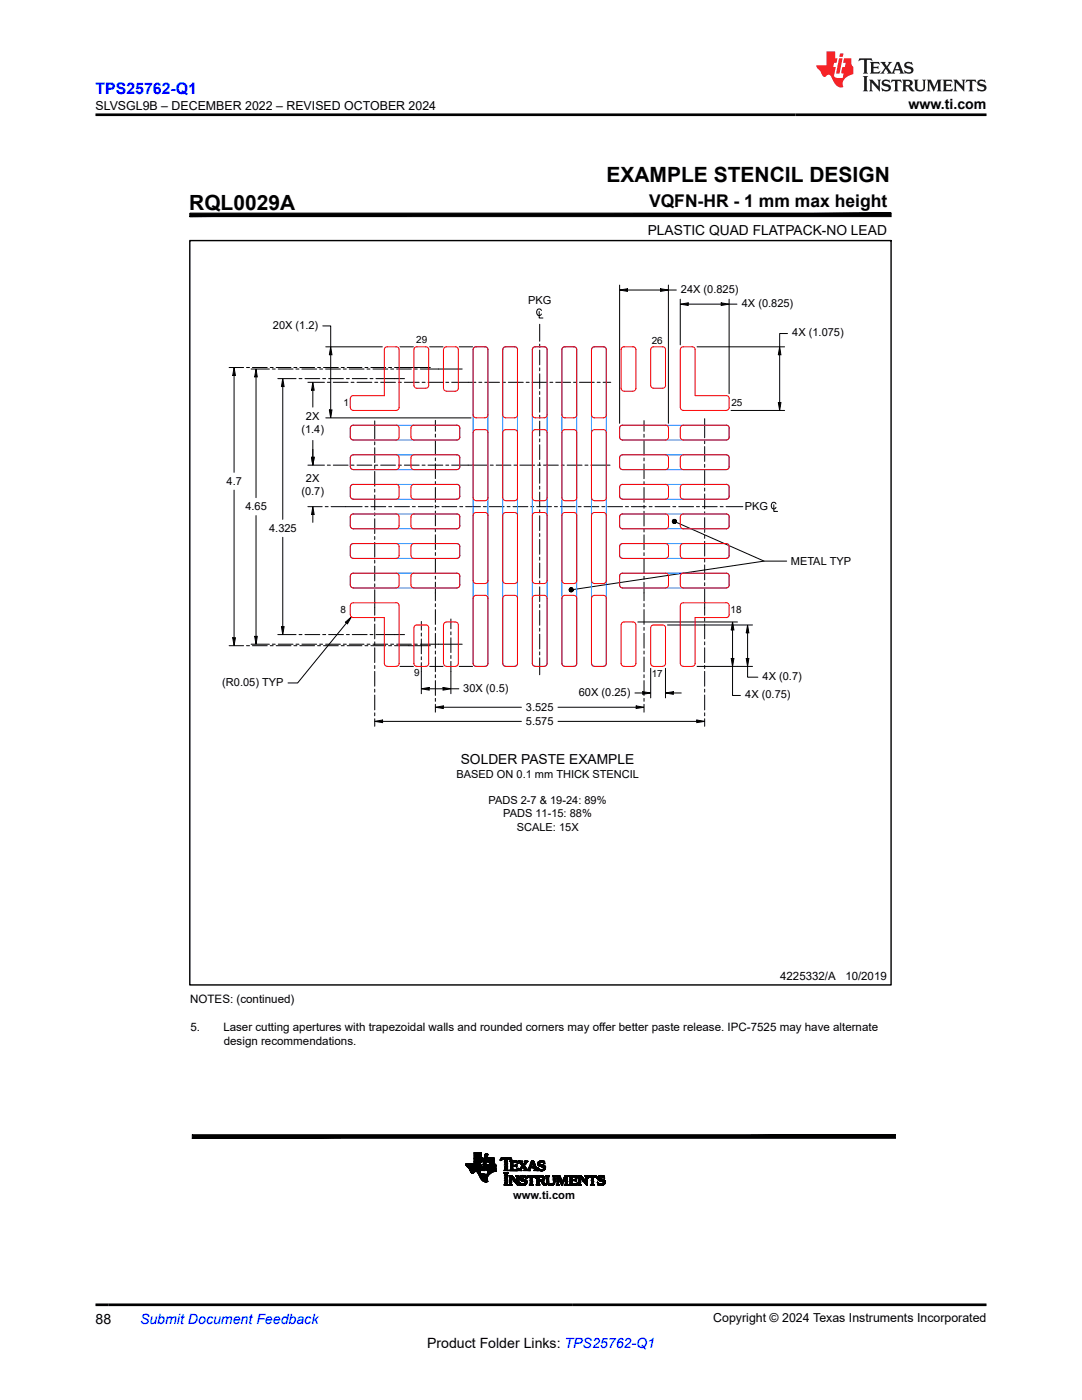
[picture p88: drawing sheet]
<svg xmlns="http://www.w3.org/2000/svg" width="216mm" height="279mm" viewBox="0 0 216 279" stroke-linecap="round" stroke-linejoin="round" font-family="sans-serif">
<defs><g id="words">
<g font-size="4.2">
<text x="37.8" y="41.9">RQL0029A</text>
<text x="121" y="36.3">EXAMPLE STENCIL DESIGN</text>
</g>
<text font-size="3.5" x="129.5" y="41.4">VQFN-HR - 1 mm max height</text>
<text font-size="3.2" fill="#00f" x="19" y="18.7">TPS25762-Q1</text>
<g font-size="2.8">
<text x="181.3" y="21.8">www.ti.com</text>
<text x="19" y="264.2">88</text>
<text x="85.2" y="269">Product Folder Links: TPS25762-Q1</text>
</g>
<text font-size="2.8" fill="#00f" x="27.9" y="264.2">Submit Document Feedback</text>
<g font-size="2.7">
<text x="129.3" y="46.8">PLASTIC QUAD FLATPACK-NO LEAD</text>
<text x="91.9" y="152.4">SOLDER PASTE EXAMPLE</text>
</g>
<g font-size="2.5">
<text x="19.1" y="21.9">SLVSGL9B – DECEMBER 2022 – REVISED OCTOBER 2024</text>
<text x="142.3" y="263.9">Copyright © 2024 Texas Instruments Incorporated</text>
</g>
<g font-size="2.3">
<text x="155.7" y="195.5">4225332/A</text>
<text x="168.7" y="195.5">10/2019</text>
<text x="38" y="200.2">NOTES: (continued)</text>
<text x="38" y="205.8">5.</text>
<text x="44.6" y="205.8">Laser cutting apertures with trapezoidal walls and rounded corners may offer better paste release. IPC-7525 may have alternate</text>
<text x="44.7" y="208.5">design recommendations.</text>
</g>
<g font-size="2.2">
<text x="135.9" y="58.4">24X (0.825)</text>
<text x="54.5" y="65.6">20X (1.2)</text>
<text x="105.4" y="60.6">PKG</text>
<text x="148" y="61.3">4X (0.825)</text>
<text x="158.1" y="67.1">4X (1.075)</text>
<text x="61.1" y="83.8">2X</text>
<text x="60.1" y="86.4">(1.4)</text>
<text x="45.2" y="96.8">4.7</text>
<text x="49" y="101.9">4.65</text>
<text x="60.1" y="98.8">(0.7)</text>
<text x="61.1" y="96.2">2X</text>
<text x="148.6" y="101.8">PKG</text>
<text x="53.7" y="106.2">4.325</text>
<text x="157.8" y="112.8">METAL TYP</text>
<text x="44.4" y="136.8">(R0.05) TYP</text>
<text x="152.2" y="135.7">4X (0.7)</text>
<text x="92.4" y="138">30X (0.5)</text>
<text x="104.9" y="141.9">3.525</text>
<text x="115.5" y="138.9">60X (0.25)</text>
<text x="148.7" y="139.3">4X (0.75)</text>
<text x="104.9" y="144.7">5.575</text>
<text x="91.1" y="155.2">BASED ON 0.1 mm THICK STENCIL</text>
<text x="97.5" y="160.5">PADS 2-7 &amp; 19-24: 89%</text>
<text x="100.4" y="163.1">PADS 11-15: 88%</text>
<text x="103.1" y="165.8">SCALE: 15X</text>
<text x="102.4" y="239.2">www.ti.com</text>
</g>
<g font-size="2">
<text x="83.1" y="68.4">29</text>
<text x="130.1" y="68.6">26</text>
<text x="68.5" y="81">1</text>
<text x="145.9" y="81">25</text>
<text x="68" y="122.4">8</text>
<text x="145.8" y="122.3">18</text>
<text x="82.6" y="135">9</text>
<text x="130.1" y="135.1">17</text>
</g>
</g></defs>
<g fill="#000">
<path d="M123.6 57.9l1.6-.3v.5zM131.8 57.6l1.6 .3-1.6 .2zM46.7 73.3l.3 1.6h-.6zM51.1 73.6l.2 1.6h-.5zM56.4 75.6l.3 1.5h-.5zM62.4 76.3l.3 1.6h-.5zM66 69.2l.2 1.6h-.5zM135.7 60.7l1.6-.3v.6zM143.9 60.4l1.6 .3-1.6 .3zM155.6 69.2l.2 1.6h-.5zM62.2 91.3h.5l-.3 1.5zM65.7 81.8h.5l-.2 1.6z"/>
<path d="M155.3 80.3h.5l-.2 1.6zM62.4 101.1l.3 1.6h-.5zM113.6 117.6l.4 .1-.4 .1zM134.3 103.8l.3 .3-.4-.2zM46.4 127.3h.6l-.3 1.6zM50.8 127h.5l-.2 1.6zM56.2 125.1h.5l-.3 1.5zM68.9 124.2l1.2-1.1-.8 1.4zM84.1 137.5l1.5-.3v.5zM88.4 137.2l1.6 .3-1.6 .2zM128.3 138l1.5 .3-1.5 .3zM132.8 138.3l1.6-.3v.6z"/>
<path d="M146.2 124.1l.2 1.6h-.5zM145.9 131.4h.5l-.2 1.6zM149.2 124.7l.2 1.6h-.5zM148.9 131.4h.5l-.2 1.6zM74.8 144l1.5-.3v.5zM86.9 141.1l1.6-.2v.5zM126.9 140.9l1.6 .2-1.6 .3zM139 143.7l1.6 .3-1.6 .2zM94.2 234.1h.2zM99.9 231.5h.1zM104.2 234.6h.2zM105.1 235h.1z"/>
<path d="M112.1 236.5h.1zM115.2 236.1h.1zM117.3 235h.1zM119.8 234.6h.2z"/>
<path d="M37.9 42.5v.7l139.9-.7zM37.9 43.2l139.9-.7v.7z"/>
<path d="M113.6 117.8v.1l.4-.2zM113.6 117.9l.4-.2-.3 .3zM114 117.7l-.3 .3 .2 .1z"/>
<path d="M114 117.7l-.1 .4h.1zM114 117.7l.2 .3-.2 .1zM114 117.7l.2 .3 .1-.1z"/>
<path d="M113.8 117.4l.2 .3-.1-.4zM113.7 117.5l.1-.1 .2 .3zM113.7 117.5l-.1 .1 .4 .1z"/>
<path d="M114 117.7l.3 .2 .1-.1zM114 117.7h.4v.1zM114 117.7h.4l-.1-.2z"/>
<path d="M114.2 117.4l-.2 .3 .3-.2zM114.1 117.3l.1 .1-.2 .3zM113.9 117.3l.1 .4 .1-.4z"/>
<path d="M134.2 103.9v.1l.4 .1zM134.2 104l.4 .1-.4 .1zM134.2 104.2l.1 .1 .3-.2z"/>
<path d="M134.3 104.3l.1 .1 .2-.3zM134.6 104.1v.3h-.2zM134.6 104.1v.3h.1z"/>
<path d="M134.6 104.1l.1 .3 .1-.1zM134.6 104.1l.3 .1-.1 .1zM134.6 104.1l.3 .1 .1-.1z"/>
<path d="M134.6 103.7v.4l.1-.4zM134.4 103.7h.2v.4zM134.3 103.8l.3 .3-.2-.4z"/>
<path d="M134.6 104.1h.4l-.1-.2zM134.6 104.1l.2-.3 .1 .1zM134.7 103.7l-.1 .4 .2-.3z"/>
<path d="M38.4 226.5v.7l140.3-.7zM38.4 227.2l140.3-.7v.7z"/>
<path d="M94.2 234.1h.2zM94.2 234.1h.2z"/>
<path d="M94.1 234.1h.4zM94.1 234.1h.3z"/>
<path d="M94.1 234.1h.4zM94.1 234.1h.4z"/>
<path d="M94 234h.6zM94 234h.6z"/>
<path d="M94 234l.5 .1 .1-.1zM94 234l.5 .1z"/>
<path d="M93.9 233.9l.7 .1 .1-.1zM93.9 233.9l.7 .1z"/>
<path d="M93.9 233.8h.9zM93.9 233.8l.8 .1z"/>
<path d="M93.9 233.8h1zM93.9 233.8h.9z"/>
<path d="M93.9 233.8h1.1zM93.9 233.8h1z"/>
<path d="M93 232.5h2.7zM93 232.5h2.7z"/>
<path d="M93 232.4l2.7 .1zM93 232.4l2.7 .1z"/>
<path d="M93 232.5h2.7zM93 232.5h2.7z"/>
<path d="M92.9 232.3l2.8 .1 .1-.1zM92.9 232.3l2.8 .1h-2.7z"/>
<path d="M94.6 232.2h1.2zM94.6 232.2h1.2z"/>
<path d="M94.6 232.2h1.2zM94.6 232.2h1.2z"/>
<path d="M94.6 232.2h1.2zM94.6 232.2l1.2 .1zM94.6 232.3h1.2zM94.6 232.3h1.2z"/>
<path d="M94.6 232.1h1.2zM94.6 232.1l1.2 .1z"/>
<path d="M94.6 232h1.2zM94.6 232h1.2z"/>
<path d="M94.6 232l1.2 .1v-.1zM94.6 232l1.2 .1z"/>
<path d="M94.6 231.9h1.2zM94.6 231.9h1.2z"/>
<path d="M94.6 231.9h1.2zM94.6 231.9l1.2 .1z"/>
<path d="M95.3 234h.6zM95.3 234h.6z"/>
<path d="M95 233.8h.9zM95 233.8h.9z"/>
<path d="M95 233.8h.9zM95 233.8h.9z"/>
<path d="M95.1 233.8l.8 .1zM95.1 233.8l.8 .1z"/>
<path d="M95.2 233.9h.7zM95.2 233.9l.6 .1z"/>
<path d="M95.3 234l.6 .1zM95.3 234l.6 .1z"/>
<path d="M95.4 234.1l.5 .1zM95.4 234.1l.5 .1z"/>
<path d="M93.8 233.6h2.1zM93.8 233.6h2.1z"/>
<path d="M93.8 233.6l2.1 .2v-.2zM93.8 233.6l2.1 .2h-2z"/>
<path d="M93.7 233.5h2.2zM93.7 233.5h2.2z"/>
<path d="M93.8 233.5h2.1zM93.8 233.5l2.1 .1z"/>
<path d="M93.7 233.4h2.2zM93.7 233.4l2.2 .1z"/>
<path d="M95.4 234.2h.6zM95.4 234.2h.6z"/>
<path d="M93.7 233.3l2.3 .1zM93.7 233.3l2.3 .1z"/>
<path d="M93.7 233.4h2.3zM93.7 233.4h2.2z"/>
<path d="M95.4 234.2l.6 .1zM95.4 234.2l.6 .1z"/>
<path d="M93.6 233.2h2.4zM93.6 233.2l2.4 .1z"/>
<path d="M93.4 233l2.6 .1zM93.4 233l2.6 .1z"/>
<path d="M93.5 233.1l2.5 .1v-.1zM93.5 233.1l2.5 .1h-2.4z"/>
<path d="M94.6 230h1.4zM94.6 230h1.4z"/>
<path d="M94.6 230l1.4 .1zM94.6 230l1.4 .1z"/>
<path d="M94.6 230.1h1.4zM94.6 230.1h1.4z"/>
<path d="M94.6 230.1l1.4 .1zM94.6 230.1l1.4 .1z"/>
<path d="M94.6 230.2h1.4zM94.6 230.2h1.4z"/>
<path d="M94.6 230.2l1.4 .2v-.2zM94.6 230.2l1.4 .2h-1.4zM94.6 230.4h1.4zM94.6 230.4h1.4z"/>
<path d="M94.6 230.4l1.4 .1v-.1zM94.6 230.4l1.4 .1h-1.4z"/>
<path d="M94.6 230.5l1.4 .1zM94.6 230.5l1.4 .1z"/>
<path d="M94.6 230.6l1.4 .1v-.1zM94.6 230.6l1.4 .1h-1.4z"/>
<path d="M94.6 230.7l1.4 .1zM94.6 230.7l1.4 .1z"/>
<path d="M94.6 230.8l1.4 .2v-.2zM94.6 230.8l1.4 .2h-1.4z"/>
<path d="M94.6 231l1.4 .1v-.1zM94.6 231l1.4 .1h-1.4z"/>
<path d="M94.6 231.1h1.4zM94.6 231.1h1.4z"/>
<path d="M94.6 231.1h1.4zM94.6 231.1h1.4z"/>
<path d="M93.3 232.9l2.7 .1v-.1zM93.3 232.9l2.7 .1h-2.6z"/>
<path d="M95.5 234.3h.7zM95.5 234.3h.7z"/>
<path d="M93.2 232.9h2.9zM93.2 232.9h2.8z"/>
<path d="M93.1 232.7l3 .1zM93.1 232.7l3 .1z"/>
<path d="M93.1 232.8l3 .1v-.1zM93.1 232.8l3 .1z"/>
<path d="M93.1 232.6h3zM93.1 232.6l3 .1z"/>
<path d="M93 232.5l3.1 .1zM93 232.5l3.1 .1z"/>
<path d="M93 232.6h3.1zM93 232.6h3.1z"/>
<path d="M95.5 234.3h.8zM95.5 234.3h.8z"/>
<path d="M94.6 231.8h1.7zM94.6 231.8l1.6 .1z"/>
<path d="M94.6 231.7l1.7 .1zM94.6 231.7l1.7 .1z"/>
<path d="M94.6 231.8h1.7zM94.6 231.8h1.7z"/>
<path d="M94.6 231.6l1.7 .1v-.1zM94.6 231.6l1.7 .1h-1.7z"/>
<path d="M94.6 231.5h1.7zM94.6 231.5h1.7z"/>
<path d="M94.6 231.5l1.7 .1v-.1zM94.6 231.5l1.7 .1h-1.7z"/>
<path d="M95.5 234.3h1.2zM95.5 234.3h1.2z"/>
<path d="M94.6 231.4l1.7 .1v-.1zM94.6 231.4l1.7 .1h-1.7z"/>
<path d="M94.6 231.2l1.7 .2 .1-.2zM94.6 231.2l1.7 .2h-1.7z"/>
<path d="M94.6 231.1h1.8zM94.6 231.1h1.8z"/>
<path d="M94.6 231.1l1.8 .1zM94.6 231.1l1.8 .1z"/>
<path d="M94.6 231.2h1.8zM94.6 231.2h1.8z"/>
<path d="M96.2 233.6h.5zM96.2 233.6h.5z"/>
<path d="M96.2 233.5h.5zM96.2 233.5l.5 .1zM96.2 233.6h.5zM96.2 233.6h.5z"/>
<path d="M96.2 233.4l.5 .1 .1-.1zM96.2 233.4l.5 .1h-.5zM96.2 233.5h.5zM96.2 233.5h.5z"/>
<path d="M96.2 233.2l.6 .2v-.2zM96.2 233.2l.6 .2h-.6zM96.2 233.4h.6zM96.2 233.4h.6z"/>
<path d="M96.3 233l.5 .2v-.2zM96.3 233l.5 .2h-.6zM96.2 233.2h.6zM96.2 233.2h.6z"/>
<path d="M96.3 232.8l.5 .2 .1-.2zM96.3 232.8l.5 .2h-.5zM96.3 233h.5zM96.3 233h.5z"/>
<path d="M96.4 232.4l.5 .4 .1-.4zM96.4 232.4l.5 .4h-.6zM96.3 232.8h.6zM96.3 232.8h.6z"/>
<path d="M96.5 231.9l.5 .5 .1-.5zM96.5 231.9l.5 .5h-.6zM96.4 232.4h.6zM96.4 232.4h.6z"/>
<path d="M96.5 231.7l.6 .2v-.2zM96.5 231.7l.6 .2h-.6zM96.5 231.9h.6zM96.5 231.9h.6z"/>
<path d="M96.6 231.5l.5 .2v-.2zM96.6 231.5l.5 .2h-.6zM96.5 231.7h.6zM96.5 231.7h.6z"/>
<path d="M96.6 231.4l.5 .1 .1-.1zM96.6 231.4l.5 .1h-.5zM96.6 231.5h.5zM96.6 231.5h.5z"/>
<path d="M96.7 235.8h.5zM96.7 235.8l.4 .1z"/>
<path d="M96.6 231.2l.6 .2v-.2zM96.6 231.2l.6 .2h-.6zM96.6 231.4h.6zM96.6 231.4h.6z"/>
<path d="M96.6 231.2h.6zM96.6 231.2h.6zM96.6 231.2h.6zM96.6 231.2h.6z"/>
<path d="M96.7 231.1h.5zM96.7 231.1l.5 .1zM96.6 231.2h.6zM96.6 231.2h.6z"/>
<path d="M95.9 235.1l1.3 .1v-.1zM95.9 235.1l1.3 .1h-1.3z"/>
<path d="M95.9 235.2h1.3zM95.9 235.2h1.3z"/>
<path d="M96 235.2l1.2 .2v-.2zM96 235.2l1.2 .2h-1.1z"/>
<path d="M96.1 235.4h1.1zM96.1 235.4h1.1z"/>
<path d="M96.1 235.4l1.2 .1-.1-.1zM96.1 235.4l1.2 .1h-1.1z"/>
<path d="M96.7 235.8h.5zM96.7 235.8h.5z"/>
<path d="M95.8 235.1h1.4zM95.8 235.1h1.4z"/>
<path d="M96.7 230.9h.6zM96.7 230.9h.6z"/>
<path d="M96.2 235.5h1.1zM96.2 235.5h1.1z"/>
<path d="M96.2 235.5l1.1 .1zM96.2 235.5l1.1 .1z"/>
<path d="M96.7 230.8h.6zM96.7 230.8l.6 .1zM96.7 230.9h.6zM96.7 230.9h.6z"/>
<path d="M95.8 234.9l1.4 .2 .1-.2zM95.8 234.9l1.4 .2h-1.4z"/>
<path d="M96.3 235.6l1 .1zM96.3 235.6l1 .1z"/>
<path d="M96.4 235.7h.9zM96.4 235.7h.9z"/>
<path d="M96.7 230.6l.6 .2v-.2zM96.7 230.6l.6 .2h-.6zM96.7 230.8h.6zM96.7 230.8h.6z"/>
<path d="M95.7 234.8l1.6 .1v-.1zM95.7 234.8l1.6 .1h-1.5z"/>
<path d="M96.5 235.7l.8 .1zM96.5 235.7l.8 .1z"/>
<path d="M96.6 235.8h.7zM96.6 235.8h.6z"/>
<path d="M96.6 235.8h.7zM96.6 235.8h.7zM96.6 235.8h.7zM96.6 235.8h.7z"/>
<path d="M96.8 230.4h.6zM96.8 230.4h.6zM96.8 230.4h.6zM96.8 230.4h.6z"/>
<path d="M96.8 230.4l.5 .2 .1-.2zM96.8 230.4l.5 .2h-.6zM96.7 230.6h.6zM96.7 230.6h.6z"/>
<path d="M96.8 230.3h.6zM96.8 230.3l.6 .1zM96.8 230.4h.6zM96.8 230.4h.6z"/>
<path d="M95.6 234.6l1.7 .2 .1-.2zM95.6 234.6l1.7 .2h-1.6z"/>
<path d="M95.6 234.6h1.8zM95.6 234.6h1.8z"/>
<path d="M95.5 234.4l1.9 .2 .2-.2zM95.5 234.4l1.9 .2h-1.8z"/>
<path d="M95.5 234.3h2.2zM95.5 234.3l2.1 .1zM95.5 234.4h2.1zM95.5 234.4h2.1z"/>
<path d="M97.3 234.3h.4zM97.3 234.3h.4zM97.2 234.3h.5zM97.2 234.3h.5z"/>
<path d="M97.3 234.2h.5zM97.3 234.2l.4 .1z"/>
<path d="M97.3 234.2h.5zM97.3 234.2h.5z"/>
<path d="M97.3 234.2h.6zM97.3 234.2h.5z"/>
<path d="M97.3 234l.6 .2 .2-.2zM97.3 234l.6 .2h-.6z"/>
<path d="M97.3 234h.9zM97.3 234h.8z"/>
<path d="M97.3 233.9h1.1zM97.3 233.9l.9 .1z"/>
<path d="M97.3 233.8h1.3zM97.3 233.8l1.1 .1z"/>
<path d="M97.5 231.1l1.1 .1zM97.5 231.1l1.1 .1zM97.5 231.2h1.1zM97.5 231.2h1.1z"/>
<path d="M97.5 231.2h1.1zM97.5 231.2h1.1zM97.4 231.2h1.2zM97.4 231.2h1.2z"/>
<path d="M97.4 231.2l1.2 .2v-.2zM97.4 231.2l1.2 .2h-1.2zM97.4 231.4h1.2zM97.4 231.4h1.2z"/>
<path d="M97.4 231.4l1.2 .1v-.1zM97.4 231.4l1.2 .1h-1.2zM97.4 231.5h1.2zM97.4 231.5h1.2z"/>
<path d="M97.4 231.5l1.2 .1v-.1zM97.4 231.5l1.2 .1h-1.2zM97.4 231.6h1.2zM97.4 231.6h1.2z"/>
<path d="M97.4 231.6l1.2 .1v-.1zM97.4 231.6l1.2 .1h-1.3zM97.3 231.7h1.3zM97.3 231.7h1.3z"/>
<path d="M97.3 231.7l1.3 .1zM97.3 231.7l1.3 .1zM97.3 231.8h1.3zM97.3 231.8h1.3z"/>
<path d="M97.3 231.8l1.3 .1zM97.3 231.8l1.3 .1zM97.3 231.9h1.3zM97.3 231.9h1.3z"/>
<path d="M97.7 231.9h.9zM97.7 231.9h.9z"/>
<path d="M97.7 231.9l.9 .1zM97.7 231.9l.9 .1z"/>
<path d="M97.7 232h.9zM97.7 232h.9z"/>
<path d="M97.7 232l1 .1-.1-.1zM97.7 232l1 .1h-1z"/>
<path d="M97.7 232.1l1 .1zM97.7 232.1l1 .1h-1z"/>
<path d="M97.4 233.8h1.3zM97.4 233.8h1.2z"/>
<path d="M97.7 232.2l1 .1zM97.7 232.2l1 .1z"/>
<path d="M97.7 232.3l1.1 .1-.1-.1zM97.7 232.3l1.1 .1h-1.2z"/>
<path d="M97.4 233.7h1.4zM97.4 233.7l1.3 .1z"/>
<path d="M97.6 232.4h1.3zM97.6 232.4h1.3z"/>
<path d="M97.6 232.4l1.3 .1zM97.6 232.4l1.3 .1z"/>
<path d="M97.6 232.5h1.3zM97.6 232.5h1.3z"/>
<path d="M97.4 233.7h1.5zM97.4 233.7h1.4z"/>
<path d="M97.6 232.5h1.4zM97.6 232.5h1.4zM97.6 232.5h1.4zM97.6 232.5h1.4z"/>
<path d="M97.6 232.5h1.4zM97.6 232.5h1.4z"/>
<path d="M97.2 232.5l1.8 .1zM97.2 232.5l1.8 .1z"/>
<path d="M97.2 232.6h1.8zM97.2 232.6h1.8z"/>
<path d="M97.2 232.6l1.8 .1zM97.2 232.6l1.8 .1z"/>
<path d="M97.2 232.7h1.8zM97.2 232.7h1.8z"/>
<path d="M97.2 232.7l1.8 .1v-.1zM97.2 232.7l1.8 .1h-1.9z"/>
<path d="M97.1 232.8h1.9zM97.1 232.8h1.9z"/>
<path d="M97.1 232.8l1.9 .2v-.2zM97.1 232.8l1.9 .2h-1.9z"/>
<path d="M97.1 233l1.9 .1zM97.1 233l1.9 .1z"/>
<path d="M97.1 233.1h1.9zM97.1 233.1h1.9z"/>
<path d="M97.1 233.1l1.9 .1zM97.1 233.1l1.9 .1z"/>
<path d="M97 233.2l2 .1zM97 233.2l2 .1z"/>
<path d="M97 233.3h2zM97 233.3h2z"/>
<path d="M97 233.3l2 .1v-.1zM97 233.3l2 .1h-2z"/>
<path d="M97 233.4h2zM97 233.4h2z"/>
<path d="M97 233.4l2 .1zM97 233.4l2 .1z"/>
<path d="M97 233.5l2 .1zM97 233.5l2 .1zM97 233.6h2zM97 233.6h2z"/>
<path d="M97 233.6h2zM97 233.6h2z"/>
<path d="M97.1 233.6h1.9zM97.1 233.6h1.9z"/>
<path d="M97.4 233.6h1.6zM97.4 233.6h1.6zM97.4 233.6h1.6zM97.4 233.6h1.6z"/>
<path d="M97.4 233.6l1.6 .1zM97.4 233.6l1.6 .1zM97.4 233.7h1.6zM97.4 233.7h1.6zM97.4 233.7h1.6zM97.4 233.7h1.6z"/>
<path d="M97.4 233.7h1.6zM97.4 233.7h1.5z"/>
<path d="M99.9 231.5h.1zM99.9 231.5h.1z"/>
<path d="M99.9 231.4h.2zM99.9 231.4l.1 .1z"/>
<path d="M99.9 231.4h.3zM99.9 231.4h.2z"/>
<path d="M99.9 231.4h.4zM99.9 231.4h.3z"/>
<path d="M100.8 231.5h.4zM100.8 231.5h.4zM100.8 231.5h.4zM100.8 231.5h.4z"/>
<path d="M100.8 231.5l.4 .1zM100.8 231.5l.4 .1z"/>
<path d="M100.8 231.6l.4 .1zM100.8 231.6l.4 .1zM100.8 231.7h.4zM100.8 231.7h.4z"/>
<path d="M100.8 231.7l.4 .1v-.1zM100.8 231.7l.4 .1h-.4zM100.8 231.8h.4zM100.8 231.8h.4z"/>
<path d="M100.8 231.8l.4 .3v-.3zM100.8 231.8l.4 .3h-.4zM100.8 232.1h.4zM100.8 232.1h.4z"/>
<path d="M100.8 232.1l.4 .3v-.3zM100.8 232.1l.4 .3h-.4zM100.8 232.4h.4zM100.8 232.4h.4z"/>
<path d="M100.8 232.4l.4 .3v-.3zM100.8 232.4l.4 .3h-.4zM100.8 232.7h.4zM100.8 232.7h.4z"/>
<path d="M100.8 232.7l.4 .3v-.3zM100.8 232.7l.4 .3h-.4zM100.8 233h.4zM100.8 233h.4z"/>
<path d="M100.8 233l.4 .1v-.1zM100.8 233l.4 .1h-.4zM100.8 233.1h.4zM100.8 233.1h.4z"/>
<path d="M100.8 233.1l.4 .1zM100.8 233.1l.4 .1zM100.8 233.2h.4zM100.8 233.2h.4z"/>
<path d="M100.8 233.2l.4 .1zM100.8 233.2l.4 .1zM100.8 233.3h.4zM100.8 233.3h.4z"/>
<path d="M100.8 233.3h.4zM100.8 233.3h.4z"/>
<path d="M100.8 233.3l.4 .1v-.1zM100.8 233.3l.4 .1h-.4z"/>
<path d="M100.8 234.3l.4 .1zM100.8 234.3l.4 .1zM100.8 234.4h.4zM100.8 234.4h.4z"/>
<path d="M100.8 234.4h.4zM100.8 234.4h.4zM100.8 234.4h.4zM100.8 234.4h.4z"/>
<path d="M100.8 234.4l.4 .1zM100.8 234.4l.4 .1zM100.8 234.5h.4zM100.8 234.5h.4z"/>
<path d="M100.8 234.5l.4 .1v-.1zM100.8 234.5l.4 .1h-.4z"/>
<path d="M100.8 234.6l.4 .3v-.3zM100.8 234.6l.4 .3h-.4zM100.8 234.9h.4zM100.8 234.9h.4z"/>
<path d="M100.8 234.9l.4 .4v-.4zM100.8 234.9l.4 .4h-.4zM100.8 235.3h.4zM100.8 235.3h.4z"/>
<path d="M100.8 235.3l.4 .3v-.3zM100.8 235.3l.4 .3h-.4zM100.8 235.6h.4zM100.8 235.6h.4z"/>
<path d="M100.8 235.6l.4 .3v-.3zM100.8 235.6l.4 .3h-.4zM100.8 235.9h.4zM100.8 235.9h.4z"/>
<path d="M100.8 235.9l.4 .1v-.1zM100.8 235.9l.4 .1h-.4zM100.8 236h.4zM100.8 236h.4z"/>
<path d="M100.8 236l.4 .1zM100.8 236l.4 .1zM100.8 236.1h.4zM100.8 236.1h.4z"/>
<path d="M100.8 236.1l.4 .1zM100.8 236.1l.4 .1zM100.8 236.2h.4zM100.8 236.2h.4z"/>
<path d="M100.8 236.2h.4zM100.8 236.2h.4z"/>
<path d="M100.8 236.2l.4 .1zM100.8 236.2l.4 .1h-.4z"/>
<path d="M100.8 231.5h.4zM100.8 231.5h.4z"/>
<path d="M100.8 233.4l.5 .1zM100.8 233.4l.5 .1z"/>
<path d="M100.8 234.2h.4zM100.8 234.2l.4 .1z"/>
<path d="M100.8 236.3l.5 .1zM100.8 236.3l.5 .1z"/>
<path d="M100.7 231.4h.5zM100.7 231.4l.5 .1z"/>
<path d="M100.7 234.2h.5zM100.7 234.2h.5z"/>
<path d="M100.8 234.2h.4zM100.8 234.2h.4z"/>
<path d="M100.7 233.5h.6zM100.6 233.5h.7z"/>
<path d="M100.7 236.4h.6zM100.6 236.4h.7z"/>
<path d="M100.7 234.2h.6zM100.7 234.2h.5z"/>
<path d="M100.7 231.4h.6zM100.7 231.4h.5z"/>
<path d="M100.7 234.1h.6zM100.7 234.1l.6 .1z"/>
<path d="M100.6 233.5l.8 .1zM100.6 233.6h.8z"/>
<path d="M100.6 234.1h.7zM100.6 234.1h.7z"/>
<path d="M100.6 236.4h.8zM100.6 236.4h.8z"/>
<path d="M100.6 233.6h.8zM100.6 233.6h.8z"/>
<path d="M100.6 234l.8 .1zM100.6 234l.8 .1zM100.6 234.1h.8zM100.6 234.1h.8z"/>
<path d="M100.6 234.1h.8zM100.6 234.1h.7z"/>
<path d="M100.6 236.4l.8 .1zM100.6 236.4l.8 .1z"/>
<path d="M100 231.1h2zM100 231.1h2zM100 231.1h2zM100 231.1h2z"/>
<path d="M100 231.1l2 .1zM100 231.1l2 .1zM100 231.2h2zM100 231.2h2z"/>
<path d="M101.8 235.1h.2zM101.8 235.1h.2z"/>
<path d="M101.8 235.1h.2zM101.8 235.1h.2z"/>
<path d="M101.8 235.1l.2 .2v-.2zM101.8 235.1l.2 .2h-.2z"/>
<path d="M101.8 235.3h.2zM101.8 235.3h.2z"/>
<path d="M101.8 235.3l.2 .1v-.1zM101.8 235.3l.2 .1h-.2z"/>
<path d="M101.8 235.4l.2 .2v-.2zM101.8 235.4l.2 .2h-.2z"/>
<path d="M101.8 235.6h.2zM101.8 235.6h.2z"/>
<path d="M101.8 235.6l.2 .2v-.2zM101.8 235.6l.2 .2h-.2z"/>
<path d="M101.8 235.8l.2 .1v-.1zM101.8 235.8l.2 .1h-.2z"/>
<path d="M101.8 235.9l.2 .1zM101.8 235.9l.2 .1z"/>
<path d="M101.8 236l.2 .1zM101.8 236l.2 .1z"/>
<path d="M101.8 236.1h.2zM101.8 236.1h.2z"/>
<path d="M101.8 236.1h.2zM101.8 236.1h.2z"/>
<path d="M101.8 236.1l.2 .1zM101.8 236.1l.2 .1z"/>
<path d="M101.8 236.2h.2zM101.8 236.2h.2z"/>
<path d="M101.8 236.2h.2zM101.8 236.2h.2z"/>
<path d="M101.8 236.2l.2 .1zM101.8 236.2l.2 .1z"/>
<path d="M100 231.2l2.1 .2-.1-.2zM100 231.2l2.1 .2h-2.2z"/>
<path d="M101.8 235.1h.2zM101.8 235.1h.2z"/>
<path d="M101.7 236.3l.4 .1zM101.7 236.3l.4 .1z"/>
<path d="M101.7 236.4h.4zM101.7 236.4h.4z"/>
<path d="M99.9 231.4h2.2zM99.9 231.4h2.2z"/>
<path d="M101.7 236.4h.4zM101.7 236.4h.4z"/>
<path d="M101.6 231.4h.5zM101.6 231.4h.5z"/>
<path d="M101.8 231.4l.3 .1zM101.8 231.4l.3 .1z"/>
<path d="M101.7 236.4h.4zM101.7 236.4h.4z"/>
<path d="M102 231.5h.1zM102 231.5h.1z"/>
<path d="M102 231.5h.1zM102 231.5h.1z"/>
<path d="M101.6 234.6h.5zM101.6 234.6h.5z"/>
<path d="M102 231.5l.1 .1zM102 231.5l.1 .1z"/>
<path d="M101.6 234.6l.6 .1zM101.6 234.6l.6 .1z"/>
<path d="M101.7 236.4h.5zM101.6 236.4h.6z"/>
<path d="M101.6 234.7h.6zM101.6 234.7h.6z"/>
<path d="M101.6 234.7h.6zM101.6 234.7h.6z"/>
<path d="M101.6 236.4l.6 .1zM101.6 236.4l.6 .1z"/>
<path d="M101.6 234.7l.7 .1zM101.6 234.7l.7 .1z"/>
<path d="M101.7 234.8h.6zM101.7 234.8h.6z"/>
<path d="M101.7 234.8h.6zM101.7 234.8h.6z"/>
<path d="M101.9 232h.4zM101.9 232h.4z"/>
<path d="M101.9 232h.4zM101.9 232h.4z"/>
<path d="M101.9 232l.4 .1zM101.9 232l.4 .1z"/>
<path d="M101.9 232.1h.4zM101.9 232.1h.4z"/>
<path d="M101.9 232.1h.4zM101.9 232.1h.4z"/>
<path d="M101.9 232.1h.4zM101.9 232.1h.4z"/>
<path d="M101.9 232.1h.4zM101.9 232.1h.4z"/>
<path d="M101.9 232.1l.4 .1zM101.9 232.1l.4 .1z"/>
<path d="M101.9 232.2h.4zM101.9 232.2h.4z"/>
<path d="M101.9 232.2l.4 .2v-.2zM101.9 232.2l.4 .2h-.4z"/>
<path d="M101.9 232.4l.4 .1zM101.9 232.4l.4 .1z"/>
<path d="M101.9 232.7l.4 .1zM101.9 232.7l.4 .1z"/>
<path d="M101.9 232.8l.4 .1zM101.9 232.8l.4 .1z"/>
<path d="M101.9 232.9h.4zM101.9 232.9h.4z"/>
<path d="M101.9 232.9l.4 .1zM101.9 232.9l.4 .1z"/>
<path d="M101.9 233l.4 .1zM101.9 233l.4 .1z"/>
<path d="M101.9 233.1h.4zM101.9 233.1h.4z"/>
<path d="M101.9 233.1l.4 .1zM101.9 233.1l.4 .1z"/>
<path d="M101.9 233.2h.4zM101.9 233.2h.4z"/>
<path d="M101.9 233.2l.4 .1zM101.9 233.2l.4 .1z"/>
<path d="M101.9 233.3h.4zM101.9 233.3h.4z"/>
<path d="M101.9 233.3h.4zM101.9 233.3h.4z"/>
<path d="M101.9 233.3h.4zM101.9 233.3h.4z"/>
<path d="M101.9 233.3l.4 .1zM101.9 233.3l.4 .1z"/>
<path d="M101.7 234.8l.7 .1zM101.7 234.8l.7 .1z"/>
<path d="M101.9 232h.4zM101.9 232h.4z"/>
<path d="M101.9 233.4h.5zM101.9 233.4h.5z"/>
<path d="M101.9 232h.5zM101.9 232h.4z"/>
<path d="M101.8 234.9h.6zM101.8 234.9h.6z"/>
<path d="M101.8 234.9l.6 .1zM101.8 234.9l.6 .1z"/>
<path d="M101.8 235h.7zM101.8 235h.7z"/>
<path d="M101.9 231.9h.6zM101.9 231.9l.5 .1z"/>
<path d="M101.8 235h.7zM101.8 235h.7z"/>
<path d="M101.8 235l.8 .1zM101.8 235l.8 .1z"/>
<path d="M102 235.1h.6zM102 235.1h.6z"/>
<path d="M102 235.1l.6 .1zM102 235.1l.6 .1z"/>
<path d="M102.1 235.2h.6zM102.1 235.2h.6z"/>
<path d="M102.1 235.2l.7 .1zM102.1 235.2l.7 .1z"/>
<path d="M102.2 235.3l.6 .1zM102.2 235.3l.6 .1z"/>
<path d="M102.2 235.4h.7zM102.2 235.4h.7z"/>
<path d="M102.3 235.4l.6 .1zM102.3 235.4l.6 .1z"/>
<path d="M102.4 235.5l.6 .1zM102.4 235.5l.6 .1z"/>
<path d="M102.4 235.6h.6zM102.4 235.6h.6z"/>
<path d="M102.5 235.6l.5 .1zM102.5 235.6l.5 .1z"/>
<path d="M102.5 235.7h.6zM102.5 235.7h.6z"/>
<path d="M102.5 235.7h.6zM102.5 235.7h.6z"/>
<path d="M103 232.4h.1zM103 232.4h.1z"/>
<path d="M103 232.4l.1 .1zM103 232.4l.1 .1z"/>
<path d="M103 232.5h.1zM103 232.5h.1z"/>
<path d="M103 232.5h.1zM102.9 232.5h.2z"/>
<path d="M101.9 232.5l1.2 .1v-.1zM101.9 232.5l1.2 .1h-1.2z"/>
<path d="M101.9 232.6l1.2 .1zM101.9 232.6l1.2 .1z"/>
<path d="M101.9 232.7h1.2zM101.9 232.7h1.2z"/>
<path d="M102.9 232.7l.2 .1zM102.9 232.7l.2 .1z"/>
<path d="M103 232.8h.1zM103 232.8h.1z"/>
<path d="M103 232.8h.1zM103 232.8h.1z"/>
<path d="M103 232.8l.1 .1zM103 232.8l.1 .1z"/>
<path d="M101.7 231.7h1.5zM101.7 231.7h1.5z"/>
<path d="M101.7 231.7l1.5 .1zM101.7 231.7l1.5 .1z"/>
<path d="M101.7 231.8h1.5zM101.7 231.8h1.5z"/>
<path d="M101.8 231.8h1.4zM101.8 231.8h1.4z"/>
<path d="M101.8 231.8l1.4 .1zM101.8 231.8l1.4 .1z"/>
<path d="M101.8 231.9h1.5zM101.8 231.9h1.5z"/>
<path d="M101.9 231.9h1.4zM101.9 231.9h1.4z"/>
<path d="M102.8 231.9l.5 .1zM102.8 231.9l.5 .1z"/>
<path d="M103 232h.3zM103 232h.3z"/>
<path d="M101.7 233.6h1.6zM101.7 233.6h1.6z"/>
<path d="M101.8 233.5l1.5 .1zM101.7 233.6h1.6z"/>
<path d="M101.7 233.6h1.6zM101.7 233.6h1.6z"/>
<path d="M103.1 232l.2 .1zM103.1 232l.2 .1z"/>
<path d="M101.8 233.5h1.5zM101.8 233.5h1.5z"/>
<path d="M103.2 232.1h.1zM103.2 232.1h.1z"/>
<path d="M103.2 232.1h.1zM103.2 232.1h.1z"/>
<path d="M101.9 233.4h1.4zM101.9 233.4l1.4 .1z"/>
<path d="M103 233.4h.4zM102.9 233.4h.5z"/>
<path d="M101.9 233.4h1.5zM101.9 233.4h1.4z"/>
<path d="M103.1 234.8l.3 .1zM103.1 234.8l.3 .1z"/>
<path d="M103.1 234.9h.3zM103.1 234.9h.3z"/>
<path d="M103.1 234.9h.3zM103.1 234.9h.3z"/>
<path d="M103.1 234.9h.3zM103.1 234.9h.3z"/>
<path d="M103.1 234.9l.3 .1zM103.1 234.9l.3 .1z"/>
<path d="M103.1 235h.3zM103.1 235h.3z"/>
<path d="M103.1 235h.3zM103.1 235h.3z"/>
<path d="M103.1 235l.3 .1zM103.1 235l.3 .1z"/>
<path d="M103.1 235.1h.3zM103.1 235.1h.3z"/>
<path d="M103.1 235.1l.3 .1zM103.1 235.1l.3 .1z"/>
<path d="M103.1 235.2l.3 .1v-.1zM103.1 235.2l.3 .1h-.3z"/>
<path d="M103.1 235.3l.3 .1v-.1zM103.1 235.3l.3 .1h-.3z"/>
<path d="M103.1 235.4l.3 .1zM103.1 235.4l.3 .1z"/>
<path d="M103.1 235.5l.3 .1v-.1zM103.1 235.5l.3 .1h-.3z"/>
<path d="M103.1 235.6l.3 .1zM103.1 235.6l.3 .1z"/>
<path d="M103.1 235.7h.3zM103.1 235.7h.3z"/>
<path d="M102.5 235.7h.9zM102.5 235.7h.9z"/>
<path d="M102.6 235.7l.8 .1zM102.6 235.7l.8 .1z"/>
<path d="M102.7 235.8l.7 .2v-.2zM102.7 235.8l.7 .2h-.6z"/>
<path d="M102.8 236l.6 .1zM102.8 236l.6 .1z"/>
<path d="M102.9 236.1l.5 .1v-.1zM102.9 236.1l.5 .1h-.4z"/>
<path d="M103 236.2l.4 .1zM103 236.2l.4 .1z"/>
<path d="M103.1 236.3h.3zM103.1 236.3h.3z"/>
<path d="M103.1 236.3l.3 .1zM103.1 236.3l.3 .1z"/>
<path d="M103.2 236.4h.2zM103.2 236.4h.2z"/>
<path d="M103.2 236.4l.2 .1zM103.2 236.4l.2 .1z"/>
<path d="M103.2 236.5h.2zM103.2 236.5h.2z"/>
<path d="M103.1 233.3h.3zM103 233.4h.4z"/>
<path d="M103.1 234.8h.3zM103.1 234.8h.3z"/>
<path d="M103.1 234.8h.3zM103.1 234.8h.3z"/>
<path d="M103.3 233.2l.1 .1zM103.3 233.2l.1 .1z"/>
<path d="M103.3 233.3h.1zM103.1 233.3h.3z"/>
<path d="M103.1 234.8h.3zM103.1 234.8h.3z"/>
<path d="M103 234.7h.4zM103 234.7h.4z"/>
<path d="M103 234.7h.4zM103 234.7l.4 .1z"/>
<path d="M102.9 234.6l.6 .1zM102.9 234.6l.6 .1z"/>
<path d="M102.9 234.7h.6zM102.9 234.7h.6z"/>
<path d="M102.9 234.7h.6zM102.9 234.7h.5z"/>
<path d="M103.6 235.9l.1 .1zM103.6 235.9l.1 .1z"/>
<path d="M103.6 236h.1zM103.6 236h.1z"/>
<path d="M103.6 236l.2 .1zM103.6 236l.2 .1z"/>
<path d="M103.6 236.1l.3 .1zM103.6 236.1l.3 .1h-.3z"/>
<path d="M103.7 236.5h.1zM103.7 236.5h.1z"/>
<path d="M103.7 236.5h.1zM103.7 236.5h.1z"/>
<path d="M103.7 236.4h.2zM103.7 236.4l.1 .1z"/>
<path d="M103.6 236.2h.4zM103.6 236.2h.4z"/>
<path d="M103.6 233.4l.4 .1zM103.6 233.5h.4z"/>
<path d="M103.6 233.5h.4zM103.6 233.5h.4z"/>
<path d="M103.6 233.5h.4zM103.5 233.5h.5z"/>
<path d="M103.6 235.1h.4zM103.6 235.1h.4z"/>
<path d="M103.7 233.4h.3zM103.7 233.4h.3zM103.6 233.4h.4zM103.6 233.4h.4z"/>
<path d="M103.5 233.5h.5zM103.4 233.5h.6z"/>
<path d="M103.7 235h.3zM103.7 235h.3z"/>
<path d="M103.6 235h.4zM103.6 235l.4 .1z"/>
<path d="M103.6 235.1l.4 .1zM103.6 235.1l.4 .1z"/>
<path d="M103.7 233.3h.3zM103.7 233.3h.3z"/>
<path d="M103.7 233.3h.3zM103.7 233.3l.3 .1z"/>
<path d="M103.7 233.3h.3zM103.7 233.3h.3z"/>
<path d="M103.6 235.2h.5zM103.6 235.2h.5z"/>
<path d="M103.8 233.3h.2zM103.7 233.3h.3z"/>
<path d="M103.4 233.5l.7 .1zM103.4 233.6h.7z"/>
<path d="M103.7 236.2l.4 .1zM103.7 236.2l.4 .1z"/>
<path d="M103.8 233.2h.3zM103.8 233.2l.2 .1z"/>
<path d="M103.7 234.9h.4zM103.7 234.9h.4z"/>
<path d="M103.7 234.9h.4zM103.7 234.9l.3 .1z"/>
<path d="M103.8 233.2h.3zM103.8 233.2h.3z"/>
<path d="M103.8 233.2h.3zM103.8 233.2h.3z"/>
<path d="M103.4 233.6h.7zM103.4 233.6h.7z"/>
<path d="M103.6 235.2l.6 .1zM103.6 235.2l.6 .1z"/>
<path d="M103.9 233.1h.2zM103.9 233.1l.2 .1z"/>
<path d="M103.7 236.3h.6zM103.7 236.3h.6z"/>
<path d="M103.9 233.1h.3zM103.9 233.1h.2z"/>
<path d="M103.6 231.9h.6zM103.6 231.9h.6z"/>
<path d="M103.6 231.9h.6zM103.6 231.9h.6z"/>
<path d="M103.6 231.9l.6 .1zM103.6 231.9l.6 .1z"/>
<path d="M103.7 234.8h.5zM103.7 234.8l.4 .1z"/>
<path d="M103.6 231.8h.6zM103.6 231.8l.6 .1z"/>
<path d="M103.7 232h.5zM103.7 232h.5z"/>
<path d="M103.7 232h.5zM103.7 232h.5z"/>
<path d="M103.7 232h.5zM103.7 232h.5zM103.7 232h.5zM103.7 232h.5z"/>
<path d="M103.5 231.8h.7zM103.5 231.8h.7z"/>
<path d="M103.7 232h.5zM103.7 232h.5z"/>
<path d="M103.7 232l.5 .1zM103.7 232l.5 .1z"/>
<path d="M103.8 232.1h.5zM103.8 232.1h.5z"/>
<path d="M104 233l.2 .1v-.1zM104 233l.2 .1h-.3z"/>
<path d="M103.7 235.3h.6zM103.7 235.3h.6z"/>
<path d="M104 232.9h.3zM104 232.9l.2 .1z"/>
<path d="M103.7 236.3h.7zM103.7 236.3h.7z"/>
<path d="M103.8 232.1l.5 .1zM103.8 232.1l.5 .1z"/>
<path d="M104 232.9h.3zM104 232.9h.3z"/>
<path d="M103.7 235.3h.7zM103.7 235.3h.7z"/>
<path d="M103.4 231.7l.9 .1zM103.4 231.7l.9 .1z"/>
<path d="M103.4 231.8h.9zM103.4 231.8h.8z"/>
<path d="M103.8 232.2h.5zM103.8 232.2h.5z"/>
<path d="M104.1 232.8l.2 .1zM104 232.9h.3z"/>
<path d="M104 232.9h.3zM104 232.9h.3z"/>
<path d="M103.7 234.8h.6zM103.7 234.8h.5z"/>
<path d="M103.9 232.2l.5 .1-.1-.1zM103.9 232.2l.5 .1h-.5z"/>
<path d="M103.7 235.3h.8zM103.7 235.3h.8z"/>
<path d="M103.9 232.3l.5 .1zM103.9 232.3l.5 .1z"/>
<path d="M104 232.4h.5zM104 232.4h.5z"/>
<path d="M104.2 234.6h.4zM104 234.6h.6z"/>
<path d="M104 232.4h.5zM104 232.4h.5z"/>
<path d="M103.7 235.3l.9 .1zM103.7 235.3l.9 .1z"/>
<path d="M104 234.6l.7 .1zM103.9 234.7h.8z"/>
<path d="M103.7 235.4h1zM103.7 235.4h1z"/>
<path d="M104.2 236.5h.4zM104.2 236.5h.4z"/>
<path d="M104.1 232.6h.5zM104.1 232.6h.5z"/>
<path d="M104.1 232.6h.5zM104.1 232.6h.5z"/>
<path d="M104.1 232.6h.6zM104.1 232.6h.5z"/>
<path d="M104.2 232.6l.5 .1zM104.2 232.6l.5 .1zM104.2 232.7h.5zM104.2 232.7h.5z"/>
<path d="M104.2 232.7h.5zM104.2 232.7h.5z"/>
<path d="M103.9 234.7h.8zM103.9 234.7h.8z"/>
<path d="M104.1 232.5h.6zM104.1 232.5l.6 .1z"/>
<path d="M104.2 232.7h.5zM104.2 232.7h.5z"/>
<path d="M104.2 232.7l.5 .1zM104.2 232.7l.5 .1zM104.1 232.8h.6zM104.1 232.8h.6z"/>
<path d="M103.7 235.4h1.1zM103.7 235.4h1.1z"/>
<path d="M104.1 236.5h.6zM104.1 236.5h.5z"/>
<path d="M104.1 236.5h.6zM104.1 236.5h.6z"/>
<path d="M104 232.4h.7zM104 232.4l.7 .1z"/>
<path d="M104.1 232.8h.7zM104.1 232.8h.7z"/>
<path d="M104.5 232.4h.3zM104.5 232.4h.2z"/>
<path d="M103.7 235.4h1.1zM103.7 235.4h1.1z"/>
<path d="M104.5 232.4h.3zM104.5 232.4h.3z"/>
<path d="M104.3 232.8l.5 .1zM104.3 232.8l.5 .1z"/>
<path d="M104.3 232.9h.5zM104.3 232.9h.5z"/>
<path d="M104.6 232.3h.2zM104.6 232.3l.2 .1z"/>
<path d="M103.7 235.4l1.2 .1zM103.7 235.4l1.2 .1z"/>
<path d="M104 236.5h.8zM104 236.5h.7z"/>
<path d="M104.4 232.9l.5 .1zM104.4 232.9l.5 .1z"/>
<path d="M104.4 233h.5zM104.4 233h.5z"/>
<path d="M104.8 234.6h.1zM104.8 234.6h.1z"/>
<path d="M104.8 234.6l.1 .1zM104.8 234.6l.1 .1z"/>
<path d="M103.9 236.4h1zM103.9 236.4l.9 .1z"/>
<path d="M104.6 232.2h.3zM104.6 232.2h.3z"/>
<path d="M104.6 232.2l.2 .1 .1-.1zM104.6 232.2l.2 .1h-.2z"/>
<path d="M104.8 234.7h.1zM104.8 234.7h.1z"/>
<path d="M103.9 234.7h1zM103.8 234.7h1.1z"/>
<path d="M104.5 233l.5 .2-.1-.2zM104.5 233l.5 .2h-.5zM104.5 233.2h.5zM104.5 233.2h.5z"/>
<path d="M103.8 234.7l1.1 .1zM103.7 234.8h1.2z"/>
<path d="M103.8 235.5h1.2zM103.8 235.5h1.2z"/>
<path d="M103.7 234.8h1.2zM103.7 234.8h1.2z"/>
<path d="M104.3 234.8h.7zM104.3 234.8h.7z"/>
<path d="M103.7 236.4h1.2zM103.7 236.4h1.2z"/>
<path d="M104.7 232.1h.3zM104.7 232.1l.2 .1z"/>
<path d="M104.5 234.8l.5 .1zM104.5 234.8l.5 .1z"/>
<path d="M104.5 234.9h.5zM104.5 234.9h.5z"/>
<path d="M104.7 232.1h.3zM104.7 232.1h.3z"/>
<path d="M104.7 234.9l.3 .1zM104.7 234.9l.3 .1z"/>
<path d="M104.7 232.1h.3zM104.7 232.1h.3z"/>
<path d="M104.9 235h.1zM104.9 235h.1z"/>
<path d="M104.9 235l.1 .1zM104.9 235l.1 .1z"/>
<path d="M103.8 235.5l1.2 .1zM103.8 235.5l1.2 .1z"/>
<path d="M103.8 235.6h1.3zM103.8 235.6h1.3z"/>
<path d="M104.5 233.2l.6 .1zM104.5 233.2l.6 .1z"/>
<path d="M104.9 235.1h.1zM104.9 235.1h.1z"/>
<path d="M103.7 236.3h1.3zM103.7 236.3l1.2 .1z"/>
<path d="M104.8 232h.2zM104.8 232h.2z"/>
<path d="M104.8 232h.2zM104.8 232l.2 .1z"/>
<path d="M104.6 236.3h.4zM104.4 236.3h.6z"/>
<path d="M104.8 232h.3zM104.8 232h.2z"/>
<path d="M103.9 235.6h1.2zM103.9 235.6h1.2z"/>
<path d="M104.8 232h.3zM104.8 232h.3z"/>
<path d="M104.6 233.3h.5zM104.6 233.3h.5z"/>
<path d="M104 235.6h1.1zM104 235.6h1.1z"/>
<path d="M104 235.6l1.1 .1zM104 235.6l1.1 .1z"/>
<path d="M104.7 236.2h.4zM104.6 236.3h.4z"/>
<path d="M104.6 233.3h.5zM104.6 233.3h.5z"/>
<path d="M104.7 236.2h.4zM104.7 236.2h.4z"/>
<path d="M104.2 235.7h.9zM104.2 235.7h.9z"/>
<path d="M104.2 235.7h.9zM104.2 235.7h.9z"/>
<path d="M104.8 231.9h.3zM104.8 231.9l.3 .1z"/>
<path d="M104.6 233.3h.5zM104.6 233.3h.5z"/>
<path d="M104.6 233.3l.6 .1zM104.6 233.3l.6 .1z"/>
<path d="M104.3 235.7h.8zM104.3 235.7h.8z"/>
<path d="M104.5 235.7l.6 .1zM104.5 235.7l.6 .1z"/>
<path d="M104.5 235.8h.6zM104.5 235.8h.6z"/>
<path d="M104.8 236.1h.3zM104.8 236.1l.3 .1z"/>
<path d="M104.6 235.8h.5zM104.6 235.8h.5z"/>
<path d="M104.7 235.8l.4 .1zM104.7 235.8l.4 .1z"/>
<path d="M104.7 235.9h.5zM104.7 235.9h.5z"/>
<path d="M104.8 236l.3 .1zM104.8 236l.3 .1z"/>
<path d="M104.8 236.1h.3zM104.8 236.1h.3z"/>
<path d="M104.8 235.9h.4zM104.8 235.9h.4z"/>
<path d="M104.8 235.9h.4zM104.8 235.9l.3 .1z"/>
<path d="M104.7 233.4h.5zM104.7 233.4h.5z"/>
<path d="M104.8 231.9h.4zM104.8 231.9h.3zM104.8 231.9h.3zM104.8 231.9h.3z"/>
<path d="M104.7 233.4h.5zM104.7 233.4h.5z"/>
<path d="M104.8 231.8h.4zM104.8 231.8l.4 .1z"/>
<path d="M104.7 233.4l.5 .1zM104.7 233.4l.5 .1z"/>
<path d="M104.7 233.5h.6zM104.7 233.5h.6z"/>
<path d="M104.8 231.8h.5zM104.8 231.8h.4z"/>
<path d="M105.1 235h.2zM105.1 235h.1z"/>
<path d="M104.7 233.5h.6zM104.7 233.5h.6z"/>
<path d="M105.2 235h.1zM105.2 235h.1z"/>
<path d="M104.7 231.8h.6zM104.7 231.8h.6z"/>
<path d="M104.7 231.7l.7 .1zM104.7 231.7l.7 .1z"/>
<path d="M104.7 231.8h.7zM104.7 231.8h.6z"/>
<path d="M105.2 234.9h.2zM105.2 234.9l.1 .1z"/>
<path d="M105.2 234.9h.3zM105.2 234.9h.2z"/>
<path d="M105.2 234.8h.3zM105.2 234.8l.3 .1z"/>
<path d="M105.4 233.4l.3 .1zM105.3 233.5h.4z"/>
<path d="M105.4 233.4h.3zM105.4 233.4h.3z"/>
<path d="M105.3 233.5h.4zM105.3 233.5h.4z"/>
<path d="M105.4 233.3h.3zM105.4 233.3h.3z"/>
<path d="M105.4 233.3h.3zM105.4 233.3l.3 .1z"/>
<path d="M104.7 233.5h1zM104.7 233.5h1z"/>
<path d="M105.5 233.3h.2zM105.5 233.3h.2z"/>
<path d="M105.5 233.2h.2zM105.5 233.2l.2 .1z"/>
<path d="M105.5 233.2h.3zM105.5 233.2h.3z"/>
<path d="M105.5 233.2h.3zM105.5 233.2h.2zM105.5 233.2h.2z"/>
<path d="M104.6 233.5l1.2 .1zM104.5 233.6h1.3z"/>
<path d="M105.5 233.1h.3zM105.5 233.1l.3 .1z"/>
<path d="M105.5 233.1h.3zM105.5 233.1h.3z"/>
<path d="M104.5 233.6h1.3zM104.5 233.6h1.3z"/>
<path d="M105.6 232.8h.3zM105.6 232.8l.3 .1z"/>
<path d="M105.7 232.7l.2 .1zM105.7 232.7l.2 .1z"/>
<path d="M105.7 232.8h.2zM105.7 232.8h.2z"/>
<path d="M105.8 232.5l.1 .2 .1-.2zM105.8 232.5l.1 .2h-.2z"/>
<path d="M105.8 232.3l.2 .2 .1-.2zM105.8 232.3l.2 .2h-.2z"/>
<path d="M105.8 232.3h.3zM105.8 232.3h.3z"/>
<path d="M105.9 232.2l.2 .1v-.1zM105.9 232.2l.2 .1h-.3z"/>
<path d="M105.9 232.1h.3zM105.9 232.1l.2 .1z"/>
<path d="M105.9 232.1h.3zM105.9 232.1h.3z"/>
<path d="M105.9 232h.3zM105.9 232l.3 .1z"/>
<path d="M105.8 235h.4zM105.8 235h.4z"/>
<path d="M105.8 235h.4zM105.8 235h.4z"/>
<path d="M105.8 235l.4 .1zM105.8 235l.4 .1z"/>
<path d="M105.8 235.1l.4 .1zM105.8 235.1l.4 .1z"/>
<path d="M105.8 235.2l.4 .2v-.2zM105.8 235.2l.4 .2h-.4z"/>
<path d="M105.8 235.4l.4 .2v-.2zM105.8 235.4l.4 .2h-.4z"/>
<path d="M105.8 235.6l.4 .2v-.2zM105.8 235.6l.4 .2h-.4z"/>
<path d="M105.8 235.8l.4 .2v-.2zM105.8 235.8l.4 .2h-.4z"/>
<path d="M105.8 236l.4 .1zM105.8 236l.4 .1z"/>
<path d="M105.8 236.1h.4zM105.8 236.1h.4z"/>
<path d="M105.8 236.1l.4 .1zM105.8 236.1l.4 .1z"/>
<path d="M105.8 236.2h.4zM105.8 236.2h.4z"/>
<path d="M105.8 236.2l.4 .1zM105.8 236.2l.4 .1z"/>
<path d="M105.8 234.9h.4zM105.8 234.9l.4 .1z"/>
<path d="M105.8 236.3l.5 .1zM105.8 236.3l.5 .1z"/>
<path d="M105.8 234.9h.4zM105.8 234.9h.4z"/>
<path d="M105.8 236.4h.5zM105.7 236.4h.6z"/>
<path d="M105.8 234.8h.5zM105.8 234.8l.4 .1z"/>
<path d="M105.7 236.4h.7zM105.6 236.4h.8z"/>
<path d="M105.6 236.4l.8 .1zM105.6 236.4l.8 .1z"/>
<path d="M106.1 231.7h.4zM106.1 231.7h.4zM106.1 231.7h.4zM106.1 231.7h.4z"/>
<path d="M106.1 231.7l.4 .1zM106.1 231.7l.4 .1z"/>
<path d="M106.1 231.8h.4zM106 231.8h.5z"/>
<path d="M106 231.8h.5zM106 231.8h.5z"/>
<path d="M106 231.8l.6 .1zM106 231.8l.6 .1z"/>
<path d="M106 231.9l.6 .1zM106 231.9l.6 .1z"/>
<path d="M106 232h.6zM106 232h.6z"/>
<path d="M106 232h.6zM106 232h.6z"/>
<path d="M106.2 232l.4 .1zM106.2 232l.4 .1z"/>
<path d="M106.2 232.1h.5zM106.2 232.1h.5z"/>
<path d="M106.2 232.1l.5 .1zM106.2 232.1l.5 .1z"/>
<path d="M106.2 232.2h.5zM106.2 232.2h.5z"/>
<path d="M106.3 232.2l.4 .1zM106.3 232.2l.4 .1z"/>
<path d="M106.3 232.3l.5 .2-.1-.2zM106.3 232.3l.5 .2h-.4z"/>
<path d="M105.3 234.6h1.5zM105.3 234.6h1.5z"/>
<path d="M105.3 234.6l1.5 .1zM105.3 234.6l1.5 .1z"/>
<path d="M106.4 232.5h.4zM106.4 232.5h.4z"/>
<path d="M106.4 232.5l.5 .2-.1-.2zM106.4 232.5l.5 .2h-.5z"/>
<path d="M105.2 234.7h1.6zM105.2 234.7h1.6z"/>
<path d="M105.2 234.7l1.6 .1v-.1zM105.2 234.7l1.6 .1h-1.6z"/>
<path d="M106.5 234.8l.4 .1zM106.5 234.8l.4 .1z"/>
<path d="M106.6 234.9h.3zM106.6 234.9h.3z"/>
<path d="M106.6 234.9h.3zM106.6 234.9h.3z"/>
<path d="M106.4 232.7l.5 .1zM106.4 232.7l.5 .1z"/>
<path d="M106.4 232.8h.5zM106.4 232.8h.5z"/>
<path d="M106.7 234.9l.2 .1zM106.7 234.9l.2 .1z"/>
<path d="M106.8 235l.1 .1zM106.8 235l.1 .1z"/>
<path d="M106.5 232.8l.4 .1zM106.5 232.8l.4 .1z"/>
<path d="M105.6 232.9h1.4zM105.6 232.9h1.4z"/>
<path d="M105.6 232.9l1.4 .1zM105.6 232.9l1.4 .1z"/>
<path d="M105.6 233l1.4 .1v-.1zM105.6 233l1.4 .1h-1.5z"/>
<path d="M106.6 233.1h.4zM106.6 233.1h.4z"/>
<path d="M106.6 233.1h.4zM106.6 233.1h.4z"/>
<path d="M106.6 233.1l.5 .1zM106.6 233.1l.5 .1z"/>
<path d="M106.6 233.2l.5 .1zM106.6 233.2l.5 .1z"/>
<path d="M106.6 233.3h.5zM106.6 233.3h.5z"/>
<path d="M106.7 233.3h.4zM106.7 233.3h.4z"/>
<path d="M106.7 233.3l.4 .1zM106.7 233.3l.4 .1z"/>
<path d="M106.7 233.4h.5zM106.7 233.4h.5z"/>
<path d="M106.7 233.4l.5 .1zM106.7 233.4l.5 .1z"/>
<path d="M106.7 233.5h.5zM106.6 233.5h.6z"/>
<path d="M106.6 233.5h.7zM106.6 233.5h.7z"/>
<path d="M106.6 233.5l.7 .1zM106.5 233.6h.8z"/>
<path d="M106.5 233.6h.8zM106.5 233.6h.8z"/>
<path d="M107.3 233.1h.1zM107.3 233.1h.1z"/>
<path d="M107.3 233.1h.1zM107.3 233.1h.1z"/>
<path d="M107.3 233.1l.2 .1zM107.3 233.1l.2 .1z"/>
<path d="M107.3 233.2h.2zM107.3 233.2h.2z"/>
<path d="M107.3 233.2l.3 .1zM107.3 233.2l.3 .1z"/>
<path d="M107.4 233.6h.1zM107.4 233.6h.1z"/>
<path d="M107.1 235h.5zM107.1 235h.5z"/>
<path d="M107.1 235h.5zM107.1 235h.5z"/>
<path d="M107.1 235l.5 .1zM107.1 235l.5 .1z"/>
<path d="M107.1 235.1l.5 .1zM107.1 235.1l.5 .1z"/>
<path d="M107.1 235.2l.5 .1v-.1zM107.1 235.2l.5 .1h-.5z"/>
<path d="M107.1 235.3l.5 .1zM107.1 235.3l.5 .1z"/>
<path d="M107.1 235.4l.5 .1zM107.1 235.4l.5 .1z"/>
<path d="M107.1 235.5h.5zM107.1 235.5h.5z"/>
<path d="M107.1 235.5h.5zM107.1 235.5h.5z"/>
<path d="M107.1 235.7h.5zM107.1 235.7h.5z"/>
<path d="M107.1 235.7l.5 .1zM107.1 235.7l.5 .1z"/>
<path d="M107.1 235.8h.5zM107.1 235.8h.5z"/>
<path d="M107.1 235.8l.5 .2v-.2zM107.1 235.8l.5 .2h-.5z"/>
<path d="M107.1 236h.5zM107.1 236h.5z"/>
<path d="M107.1 236l.5 .1zM107.1 236l.5 .1z"/>
<path d="M107.1 236.1h.5zM107.1 236.1h.5z"/>
<path d="M107.1 236.1h.5zM107.1 236.1h.5z"/>
<path d="M107.1 236.1l.5 .1zM107.1 236.1l.5 .1z"/>
<path d="M107.1 236.2h.5zM107.1 236.2h.5z"/>
<path d="M107.1 236.2h.5zM107.1 236.2h.5z"/>
<path d="M107.1 236.2h.5zM107.1 236.2h.5z"/>
<path d="M107.1 236.2l.5 .1zM107.1 236.2l.5 .1z"/>
<path d="M107.4 233.5h.2zM107.4 233.5l.1 .1z"/>
<path d="M107.1 234.9h.5zM107.1 234.9h.5z"/>
<path d="M107.1 234.9l.5 .1zM107.1 234.9l.5 .1z"/>
<path d="M107.1 235h.5zM107.1 235h.5z"/>
<path d="M107.1 236.3l.5 .1zM107.1 236.3l.5 .1z"/>
<path d="M107.1 234.9h.5zM107.1 234.9h.5z"/>
<path d="M107.3 233.3h.4zM107.3 233.3h.4z"/>
<path d="M107.1 236.4h.5zM107.1 236.4h.5z"/>
<path d="M107.1 234.9h.5zM107.1 234.9h.5z"/>
<path d="M107.1 236.4h.5zM107.1 236.4h.5z"/>
<path d="M107.1 236.4h.6zM107 236.4h.7z"/>
<path d="M107.3 232.2h.4zM107.3 232.2h.4z"/>
<path d="M107.3 232.1h.4zM107.3 232.1h.4z"/>
<path d="M107.3 232.1h.4zM107.3 232.1l.4 .1z"/>
<path d="M107.3 232.2l.4 .1zM107.3 232.2l.4 .1z"/>
<path d="M107.3 232.3h.4zM107.3 232.3h.4z"/>
<path d="M107.1 234.8h.6zM107.1 234.8l.5 .1z"/>
<path d="M107 236.4h.8zM107 236.4h.8z"/>
<path d="M107.3 232.3l.5 .1zM107.3 232.3l.5 .1zM107.3 232.4h.5zM107.3 232.4h.5z"/>
<path d="M107.3 233.3l.4 .1zM107.3 233.3l.4 .1z"/>
<path d="M107.4 232h.3zM107.4 232l.3 .1z"/>
<path d="M107.4 232h.3zM107.4 232h.3z"/>
<path d="M107.3 233.4h.6zM107.3 233.4h.6z"/>
<path d="M107 236.4l.8 .1zM107 236.4l.8 .1z"/>
<path d="M107.3 232.4h.6zM107.3 232.4h.6zM107.3 232.4h.6zM107.3 232.4h.6z"/>
<path d="M107.4 231.9h.5zM107.4 231.9l.3 .1z"/>
<path d="M107.4 233.4h.7zM107.4 233.4h.7z"/>
<path d="M107.9 233.6h.3zM107.9 233.6h.3z"/>
<path d="M107.3 232.4h.7zM107.3 232.4h.7z"/>
<path d="M107.3 232.4h.8zM107.3 232.4h.8z"/>
<path d="M107.4 231.9h.6zM107.4 231.9h.5z"/>
<path d="M107 234.6h1.3zM107 234.6h1.3z"/>
<path d="M107.3 232.4h.8zM107.3 232.4h.8z"/>
<path d="M107.9 231.7h.2zM107.9 231.7h.2z"/>
<path d="M107.8 231.7h.4zM107.7 231.7h.5z"/>
<path d="M107.3 232.4l.9 .1zM107.3 232.4l.9 .1z"/>
<path d="M107.1 235.6l1.2 .1zM107.1 235.6l1.2 .1z"/>
<path d="M107.4 232.5h.9zM107.4 232.5h.9z"/>
<path d="M107.7 231.7l.7 .1zM107.6 231.8h.8z"/>
<path d="M107.4 232.5h1zM107.4 232.5h1z"/>
<path d="M107 234.6l1.4 .1zM107 234.6l1.4 .1z"/>
<path d="M107.1 235.7h1.3zM107.1 235.7h1.3z"/>
<path d="M107.1 235.6h1.2zM107.1 235.6h1.1z"/>
<path d="M107.6 231.8h.8zM107.6 231.8h.8z"/>
<path d="M107.6 231.8h.8zM107.6 231.8h.8z"/>
<path d="M107 234.7h1.4zM107 234.7h1.4z"/>
<path d="M107.8 233.6h.6zM107.8 233.6h.5z"/>
<path d="M107.8 235.7h.6zM107.8 235.7h.6zM107.9 235.7h.5z"/>
<path d="M107.4 232.5h1zM107.4 232.5h1z"/>
<path d="M107.9 235.7l.6 .1zM107.9 235.7l.6 .1z"/>
<path d="M107.1 235.6h1.3zM107.1 235.6h1.2z"/>
<path d="M107.4 232.5h1.1zM107.4 232.5h1.1z"/>
<path d="M107 234.7h1.5zM107 234.7h1.5z"/>
<path d="M107.1 235.6h1.3zM107.1 235.6h1.3z"/>
<path d="M108 235.8h.5zM108 235.8h.5z"/>
<path d="M108 235.8l.6 .1zM108 235.8l.6 .1h-.5z"/>
<path d="M107.1 234.7l1.5 .1zM107.1 234.7l1.5 .1z"/>
<path d="M107.4 232.5l1.2 .1zM107.4 232.5l1.2 .1zM107.4 232.6h1.2zM107.4 232.6h1.2z"/>
<path d="M107.7 233.6h.8zM107.7 233.6h.7z"/>
<path d="M107.1 235.5h1.4zM107.1 235.5l1.3 .1z"/>
<path d="M107.1 235.5h1.4zM107.1 235.5h1.4z"/>
<path d="M108.5 231.7h.1zM108.5 231.7h.1z"/>
<path d="M107.6 233.5h1zM107.6 233.5l.9 .1zM107.6 233.6h.9z"/>
<path d="M108 235.5h.6zM107.9 235.5h.6z"/>
<path d="M108.5 231.7l.1 .1zM108.5 231.7l.1 .1z"/>
<path d="M108.5 231.8h.1zM108.5 231.8h.1z"/>
<path d="M108.1 235.9l.5 .1zM108.1 235.9l.5 .1z"/>
<path d="M108.4 231.8h.2zM108.4 231.8h.2z"/>
<path d="M107.6 231.8h1zM107.5 231.8h1.1z"/>
<path d="M107.5 231.8l1.1 .1zM107.4 231.9h1.2z"/>
<path d="M107.1 234.8h1.5zM107.1 234.8h1.5z"/>
<path d="M107.4 232.6l1.3 .1zM107.4 232.6l1.3 .1zM107.5 232.7h1.2z"/>
<path d="M108.1 236l.6 .1zM108.1 236l.6 .1z"/>
<path d="M107.4 231.9h1.2zM107.4 231.9h1.2z"/>
<path d="M108 231.9h.6zM108 231.9h.6z"/>
<path d="M108.1 231.9l.5 .1zM108.1 231.9l.5 .1z"/>
<path d="M107.4 233.5h1.2zM107.4 233.5h1.2z"/>
<path d="M107.9 234.8l.7 .1zM107.9 234.8l.7 .1z"/>
<path d="M108.2 235.4h.4zM108.1 235.5h.5z"/>
<path d="M108.2 232h.5zM108.2 232h.5z"/>
<path d="M108.1 234.9h.5zM108.1 234.9h.5z"/>
<path d="M108.1 234.9h.6zM108.1 234.9h.6z"/>
<path d="M108.2 235.4h.4zM108.2 235.4h.4z"/>
<path d="M108.4 232l.3 .1zM108.4 232l.3 .1z"/>
<path d="M108.2 234.9l.5 .1zM108.2 234.9l.5 .1z"/>
<path d="M108.2 235h.5zM108.2 235h.5z"/>
<path d="M108.2 235.3h.5zM108.2 235.3h.5z"/>
<path d="M108.2 235.3h.5zM108.2 235.3l.4 .1z"/>
<path d="M108.2 236.1l.6 .2-.1-.2zM108.2 236.1l.6 .2h-.5z"/>
<path d="M108.5 232.1l.2 .1zM108.5 232.1l.2 .1z"/>
<path d="M107.5 232.7h1.2zM107.5 232.7h1.2z"/>
<path d="M108.2 235h.5zM108.2 235h.5z"/>
<path d="M108.6 232.2h.1zM108.6 232.2h.1z"/>
<path d="M107.4 233.4h1.3zM107.4 233.4l1.2 .1z"/>
<path d="M108.2 235l.5 .1zM108.2 235l.5 .1z"/>
<path d="M108.3 235.1h.4zM108.3 235.1h.4z"/>
<path d="M108.3 235.1l.4 .1zM108.3 235.1l.4 .1z"/>
<path d="M108.3 235.2h.4zM108.3 235.2h.4zM108.3 235.2h.4zM108.3 235.2h.4z"/>
<path d="M108.3 235.2h.4zM108.3 235.2l.4 .1z"/>
<path d="M107.6 232.7h1.2zM107.6 232.7h1.2z"/>
<path d="M108.2 233.4h.5zM108.1 233.4h.6z"/>
<path d="M107.7 232.7l1.1 .1zM107.7 232.7l1.1 .1z"/>
<path d="M107.7 232.8h1.1zM107.7 232.8h1.1zM107.8 232.8h1z"/>
<path d="M108.4 233.3h.4zM108.2 233.4h.5z"/>
<path d="M108.4 233.3h.4zM108.4 233.3h.4z"/>
<path d="M108.3 236.3h.5zM108.3 236.3h.5z"/>
<path d="M107.9 232.8h.9zM107.9 232.8h.9zM108 232.8h.8zM108 232.8h.8z"/>
<path d="M108 232.8h.8zM108 232.8h.8z"/>
<path d="M108.1 232.8l.7 .1zM108.1 232.8l.7 .1z"/>
<path d="M108.2 232.9h.6zM108.2 232.9h.6z"/>
<path d="M108.4 233.2h.4zM108.4 233.2l.4 .1z"/>
<path d="M108.3 236.3l.6 .1zM108.3 236.3l.6 .1z"/>
<path d="M108.3 232.9h.5zM108.3 232.9h.5z"/>
<path d="M108.4 232.9l.4 .1zM108.4 232.9l.4 .1z"/>
<path d="M108.4 233h.4zM108.4 233h.4z"/>
<path d="M108.5 233.1l.3 .1zM108.5 233.1l.3 .1z"/>
<path d="M108.5 233.2h.3zM108.5 233.2h.3z"/>
<path d="M108.5 233l.3 .1zM108.5 233l.3 .1z"/>
<path d="M108.5 233.1h.3zM108.5 233.1h.3z"/>
<path d="M108.3 236.4h.7zM108.3 236.4h.7z"/>
<path d="M108.6 236.5h.3zM108.6 236.5h.3zM108.7 236.5h.2z"/>
<path d="M108.4 236.4h.6zM108.4 236.4h.6z"/>
<path d="M108.4 236.4h.6zM108.4 236.4h.6z"/>
<path d="M108.4 236.4l.6 .1zM108.4 236.4l.6 .1z"/>
<path d="M108.5 236.5h.5zM108.5 236.5h.5z"/>
<path d="M109 234.8l.5 .1v-.1zM109 234.8l.5 .1h-.4z"/>
<path d="M109.1 234.9l.4 .1zM109.1 234.9l.4 .1z"/>
<path d="M109.1 235l.4 .1v-.1zM109.1 235l.4 .1h-.4z"/>
<path d="M109.1 235.1l.4 .1v-.1zM109.1 235.1l.4 .1h-.4z"/>
<path d="M109.1 235.2l.4 .2v-.2zM109.1 235.2l.4 .2h-.4z"/>
<path d="M109.1 235.4h.4zM109.1 235.4h.4z"/>
<path d="M109.1 235.4l.4 .2v-.2zM109.1 235.4l.4 .2h-.4z"/>
<path d="M109.1 235.6h.4zM109.1 235.6h.4z"/>
<path d="M109.1 235.6l.4 .1v-.1zM109.1 235.6l.4 .1h-.4z"/>
<path d="M109.1 235.7h.4zM109.1 235.7h.4z"/>
<path d="M109.1 235.7l.4 .1zM109.1 235.7l.4 .1z"/>
<path d="M109.1 235.8h.4zM109.1 235.8h.4z"/>
<path d="M109.1 235.8l.4 .1zM109.1 235.8l.4 .1z"/>
<path d="M109.1 235.9h.4zM109.1 235.9h.4z"/>
<path d="M109.1 235.9h.4zM109.1 235.9h.4z"/>
<path d="M109.1 235.9l.4 .1zM109.1 235.9l.4 .1z"/>
<path d="M109.1 236l.4 .1zM109.1 236l.4 .1z"/>
<path d="M109.1 236.1h.4zM109.1 236.1h.4z"/>
<path d="M109 234.7h.5zM109 234.7l.5 .1z"/>
<path d="M109.1 236.1l.5 .1zM109.1 236.1l.5 .1z"/>
<path d="M109 234.7h.6zM109 234.7h.5z"/>
<path d="M109.1 236.2h.5zM109.1 236.2h.5z"/>
<path d="M109.2 236.2l.5 .1zM109.2 236.2l.5 .1z"/>
<path d="M108.9 234.6l.8 .1zM108.9 234.6l.8 .1z"/>
<path d="M108.9 234.7h.8zM108.9 234.7h.7z"/>
<path d="M109.2 236.3h.6zM109.2 236.3h.6z"/>
<path d="M109.6 236.5h.6zM109.6 236.5h.5z"/>
<path d="M109.5 236.5h.9zM109.5 236.5h.7z"/>
<path d="M109.3 236.4h1.2zM109.3 236.4l1.1 .1z"/>
<path d="M109.2 236.3h1.4zM109.2 236.3l1.3 .1z"/>
<path d="M109.2 236.3h1.4zM109.2 236.3h1.4z"/>
<path d="M110.2 236.3h.4zM110.1 236.3h.5z"/>
<path d="M110.3 236.2h.3zM110.2 236.3h.4z"/>
<path d="M110.3 236.2h.3zM110.3 236.2h.3z"/>
<path d="M110.4 236.2h.3zM110.3 236.2h.3z"/>
<path d="M110.4 236.1h.3zM110.4 236.1l.3 .1z"/>
<path d="M110.4 236l.3 .1zM110.4 236l.3 .1z"/>
<path d="M110.4 236.1h.3zM110.4 236.1h.3z"/>
<path d="M110.4 234.9l.3 .1zM110.4 234.9l.3 .1zM110.4 235h.3zM110.4 235h.3z"/>
<path d="M110.4 235l.3 .1v-.1zM110.4 235l.3 .1h-.3z"/>
<path d="M110.4 235.1l.3 .1v-.1zM110.4 235.1l.3 .1h-.3zM110.4 235.2h.3zM110.4 235.2h.3z"/>
<path d="M110.4 235.2l.3 .2v-.2zM110.4 235.2l.3 .2h-.3zM110.4 235.4h.3zM110.4 235.4h.3z"/>
<path d="M110.4 235.4l.3 .2v-.2zM110.4 235.4l.3 .2h-.3zM110.4 235.6h.3zM110.4 235.6h.3z"/>
<path d="M110.4 235.6l.3 .1v-.1zM110.4 235.6l.3 .1h-.3zM110.4 235.7h.3zM110.4 235.7h.3z"/>
<path d="M110.4 235.7l.3 .1v-.1zM110.4 235.7l.3 .1h-.3zM110.4 235.8h.3zM110.4 235.8h.3z"/>
<path d="M110.4 235.8h.3zM110.4 235.8h.3zM110.4 235.8h.3zM110.4 235.8h.3z"/>
<path d="M110.4 235.8l.3 .1zM110.4 235.8l.3 .1z"/>
<path d="M110.4 235.9l.3 .1v-.1zM110.4 235.9l.3 .1h-.3z"/>
<path d="M110.4 236h.3zM110.4 236h.3z"/>
<path d="M110.4 234.8h.3zM110.4 234.8h.3z"/>
<path d="M110.4 234.8h.3zM110.4 234.8h.3z"/>
<path d="M110.4 234.8h.3zM110.4 234.8l.3 .1z"/>
<path d="M110.4 234.7h.4zM110.4 234.7l.3 .1z"/>
<path d="M110.3 234.7h.5zM110.3 234.7h.5z"/>
<path d="M110.3 234.7h.5zM110.3 234.7h.5z"/>
<path d="M110.3 234.7h.6zM110.3 234.7h.5z"/>
<path d="M110.3 234.6h.6zM110.3 234.6h.6z"/>
<path d="M110.3 234.6l.6 .1zM110.3 234.6l.6 .1z"/>
<path d="M111.2 235h.2zM111.2 235h.2z"/>
<path d="M111.2 235h.2zM111.2 235h.2z"/>
<path d="M111.2 235l.2 .1zM111.2 235l.2 .1z"/>
<path d="M111.2 235.1h.2zM111.2 235.1h.2z"/>
<path d="M111.2 235.1l.2 .1zM111.2 235.1l.2 .1z"/>
<path d="M111.2 235.2l.2 .1v-.1zM111.2 235.2l.2 .1h-.2z"/>
<path d="M111.2 235.3l.2 .1zM111.2 235.3l.2 .1z"/>
<path d="M111.2 235.4l.2 .2v-.2zM111.2 235.4l.2 .2h-.2z"/>
<path d="M111.2 235.6h.2zM111.2 235.6h.2z"/>
<path d="M111.2 235.6l.2 .2v-.2zM111.2 235.6l.2 .2h-.2z"/>
<path d="M111.2 235.8l.2 .1v-.1zM111.2 235.8l.2 .1h-.2z"/>
<path d="M111.2 235.9l.2 .1zM111.2 235.9l.2 .1z"/>
<path d="M111.2 236l.2 .1zM111.2 236l.2 .1z"/>
<path d="M111.2 236.1h.2zM111.2 236.1h.2z"/>
<path d="M111.2 236.1h.2zM111.2 236.1h.2z"/>
<path d="M111.2 236.1l.2 .1zM111.2 236.1l.2 .1z"/>
<path d="M111.2 236.2h.2zM111.2 236.2h.2z"/>
<path d="M111.2 236.2l.2 .1zM111.2 236.2l.2 .1zM111.2 236.3h.2zM111.2 236.3h.2z"/>
<path d="M111.2 236.3l.3 .1zM111.2 236.3l.3 .1z"/>
<path d="M111.1 236.4h.4zM111.1 236.4h.4z"/>
<path d="M111.1 236.4h.4zM111.1 236.4h.4z"/>
<path d="M111.1 236.4h.4zM111.1 236.4h.4z"/>
<path d="M111.1 236.4h.5zM111 236.4h.6z"/>
<path d="M111 236.4l.6 .1zM111 236.4l.6 .1z"/>
<path d="M111 234.6h.7zM111 234.6h.7z"/>
<path d="M111 234.6l.7 .1zM111 234.6l.7 .1z"/>
<path d="M111 234.7h.7zM111 234.7h.7z"/>
<path d="M111 234.7h.7zM111 234.7h.7z"/>
<path d="M111.1 234.7h.6zM111.1 234.7h.6z"/>
<path d="M111.1 234.7h.6zM111.1 234.7h.6z"/>
<path d="M111.1 234.7l.7 .1zM111.1 234.7l.7 .1z"/>
<path d="M111.2 234.8l.6 .1v-.1zM111.2 234.8l.6 .1h-.6z"/>
<path d="M111.2 234.9h.6zM111.2 234.9h.6z"/>
<path d="M111.2 234.9l.6 .1zM111.2 234.9l.6 .1z"/>
<path d="M111.2 235h.7zM111.2 235h.7zM111.2 235h.7zM111.2 235h.7z"/>
<path d="M111.4 235h.5zM111.4 235h.5z"/>
<path d="M111.4 235l.5 .1zM111.4 235l.5 .1z"/>
<path d="M111.5 235.1h.4zM111.5 235.1h.4z"/>
<path d="M111.5 235.1l.5 .1zM111.5 235.1l.5 .1z"/>
<path d="M111.5 235.2h.5zM111.5 235.2h.5z"/>
<path d="M111.5 235.2l.5 .2v-.2zM111.5 235.2l.5 .2h-.4z"/>
<path d="M111.6 235.4l.5 .1zM111.6 235.4l.5 .1z"/>
<path d="M111.6 235.5l.5 .1v-.1zM111.6 235.5l.5 .1h-.4z"/>
<path d="M111.7 235.6l.5 .1-.1-.1zM111.7 235.6l.5 .1h-.4z"/>
<path d="M111.8 235.7l.4 .1zM111.8 235.7l.4 .1z"/>
<path d="M111.8 235.8h.4zM111.8 235.8h.4z"/>
<path d="M111.8 235.8h.4zM111.8 235.8h.4z"/>
<path d="M111.8 235.8h.4zM111.8 235.8h.4z"/>
<path d="M112 236.4h.2zM112 236.4l.2 .1zM112.1 236.5h.1zM112.1 236.5h.1z"/>
<path d="M112 236.3l.2 .1 .1-.1zM112 236.3l.2 .1zM112 236.4h.2zM112 236.4h.2z"/>
<path d="M111.9 236.1l.4 .2 .1-.2zM111.9 236.1l.4 .2h-.3zM112 236.3h.3zM112 236.3h.3z"/>
<path d="M111.8 235.8l.6 .3 .1-.3zM111.8 235.8l.6 .3h-.5zM111.9 236.1h.5zM111.9 236.1h.5z"/>
<path d="M112.2 235.8h.3zM112.2 235.8h.3z"/>
<path d="M112.3 235.8h.2zM112.3 235.8h.2z"/>
<path d="M112.3 235.8h.2zM112.3 235.8h.2z"/>
<path d="M112.3 235.6l.2 .2 .1-.2zM112.3 235.6l.2 .2h-.2z"/>
<path d="M112.4 235.5l.2 .1v-.1zM112.4 235.5l.2 .1h-.3z"/>
<path d="M112.4 235.4l.2 .1 .1-.1zM112.4 235.4l.2 .1h-.2z"/>
<path d="M112.5 235.2l.2 .2v-.2zM112.5 235.2l.2 .2h-.3z"/>
<path d="M112.5 235.1h.3zM112.5 235.1l.2 .1z"/>
<path d="M112.6 235.1h.2zM112.6 235.1h.2z"/>
<path d="M112.6 235h.2zM112.6 235l.2 .1z"/>
<path d="M112.6 235h.2zM112.6 235h.2z"/>
<path d="M112.6 234.9h.6zM112.6 234.9h.6z"/>
<path d="M112.6 234.9l.6 .1zM112.6 234.9l.6 .1z"/>
<path d="M112.6 235h.6zM112.6 235h.6z"/>
<path d="M112.8 235h.4zM112.8 235h.4z"/>
<path d="M112.8 235h.4zM112.8 235h.4z"/>
<path d="M112.8 235l.4 .1zM112.8 235l.4 .1z"/>
<path d="M112.8 235.1h.4zM112.8 235.1h.4z"/>
<path d="M112.8 235.1l.4 .1zM112.8 235.1l.4 .1z"/>
<path d="M112.8 235.2l.4 .1v-.1zM112.8 235.2l.4 .1h-.4z"/>
<path d="M112.8 235.3l.4 .2v-.2zM112.8 235.3l.4 .2h-.4z"/>
<path d="M112.8 235.5l.4 .1zM112.8 235.5l.4 .1z"/>
<path d="M112.8 235.6l.4 .2v-.2zM112.8 235.6l.4 .2h-.4z"/>
<path d="M112.8 235.8h.4zM112.8 235.8h.4z"/>
<path d="M112.8 235.8l.4 .2v-.2zM112.8 235.8l.4 .2h-.4z"/>
<path d="M112.8 236h.4zM112.8 236h.4z"/>
<path d="M112.8 236l.4 .1zM112.8 236l.4 .1z"/>
<path d="M112.8 236.1h.4zM112.8 236.1h.4z"/>
<path d="M112.8 236.1h.4zM112.8 236.1h.4z"/>
<path d="M112.8 236.1l.4 .1zM112.8 236.1l.4 .1z"/>
<path d="M112.8 236.2h.4zM112.8 236.2h.4z"/>
<path d="M112.8 236.2h.4zM112.8 236.2h.4z"/>
<path d="M112.8 236.2l.5 .1zM112.8 236.2l.5 .1h-.5z"/>
<path d="M112.7 234.8h.6zM112.7 234.8h.6z"/>
<path d="M112.7 234.8h.6zM112.7 234.8l.5 .1z"/>
<path d="M112.8 236.3l.5 .1zM112.8 236.3l.5 .1z"/>
<path d="M112.7 234.8h.6zM112.7 234.8h.6z"/>
<path d="M112.7 234.7h.6zM112.7 234.7l.6 .1z"/>
<path d="M112.8 236.4h.5zM112.7 236.4h.6z"/>
<path d="M112.7 234.7h.6zM112.7 234.7h.6z"/>
<path d="M112.7 236.4h.7zM112.7 236.4h.7z"/>
<path d="M112.7 234.7h.7zM112.7 234.7h.6z"/>
<path d="M112.8 234.6h.6zM112.8 234.6h.6z"/>
<path d="M112.8 234.6l.6 .1zM112.8 234.6l.6 .1z"/>
<path d="M112.7 234.7h.7zM112.7 234.7h.7z"/>
<path d="M112.7 236.4l.7 .1zM112.7 236.4l.7 .1z"/>
<path d="M113.8 234.9h.4zM113.8 234.9h.4z"/>
<path d="M113.8 234.9h.4zM113.8 234.9h.4z"/>
<path d="M113.8 234.9l.4 .1zM113.8 234.9l.4 .1z"/>
<path d="M113.8 235h.4zM113.8 235h.4z"/>
<path d="M113.8 235h.4zM113.8 235h.4z"/>
<path d="M113.8 235h.4zM113.8 235h.4z"/>
<path d="M113.8 235l.4 .1zM113.8 235l.4 .1z"/>
<path d="M113.8 235.1h.4zM113.8 235.1h.4z"/>
<path d="M113.8 235.1l.4 .2v-.2zM113.8 235.1l.4 .2h-.4z"/>
<path d="M113.8 235.3h.4zM113.8 235.3h.4z"/>
<path d="M113.8 235.3l.4 .1zM113.8 235.3l.4 .1z"/>
<path d="M113.8 235.6h.4zM113.8 235.6h.4z"/>
<path d="M113.8 235.6l.4 .2v-.2zM113.8 235.6l.4 .2h-.4z"/>
<path d="M113.8 235.8h.4zM113.8 235.8h.4z"/>
<path d="M113.8 235.8l.4 .1zM113.8 235.8l.4 .1z"/>
<path d="M113.8 235.9l.4 .1v-.1zM113.8 235.9l.4 .1h-.4z"/>
<path d="M113.8 236h.4zM113.8 236h.4z"/>
<path d="M113.8 236l.4 .1zM113.8 236l.4 .1z"/>
<path d="M113.8 236.1h.4zM113.8 236.1h.4z"/>
<path d="M113.8 236.1l.4 .1zM113.8 236.1l.4 .1z"/>
<path d="M113.8 236.2h.4zM113.8 236.2h.4z"/>
<path d="M113.8 236.2h.4zM113.8 236.2h.4z"/>
<path d="M113.8 236.2l.4 .1zM113.8 236.2l.4 .1z"/>
<path d="M113.8 236.3h.4zM113.8 236.3h.4z"/>
<path d="M113.8 234.9h.4zM113.8 234.9h.4z"/>
<path d="M113.8 236.3h.5zM113.8 236.3h.5z"/>
<path d="M113.8 234.8h.4zM113.8 234.8l.4 .1z"/>
<path d="M114.9 235.3h.1zM114.9 235.3h.1z"/>
<path d="M114.9 235.3l.1 .1zM114.9 235.3l.1 .1z"/>
<path d="M114.8 235.4h.2zM114.8 235.4h.2z"/>
<path d="M114.8 235.4h.2zM114.7 235.4h.3zM114.7 235.4h.3z"/>
<path d="M113.8 235.4l1.2 .1zM113.8 235.4l1.2 .1z"/>
<path d="M113.8 235.5l1.2 .1zM113.8 235.5l1.2 .1z"/>
<path d="M113.8 235.6h1.2zM113.8 235.6h1.2z"/>
<path d="M114.7 235.6h.3zM114.7 235.6h.3z"/>
<path d="M114.8 235.6l.2 .1zM114.8 235.6l.2 .1z"/>
<path d="M114.8 235.7h.2zM114.8 235.7h.2z"/>
<path d="M114.9 235.7h.1zM114.9 235.7h.1z"/>
<path d="M114.9 235.7l.1 .1zM114.9 235.7l.1 .1z"/>
<path d="M113.6 234.6h1.5zM113.6 234.6h1.5z"/>
<path d="M113.6 234.6l1.5 .1zM113.6 234.6l1.5 .1z"/>
<path d="M113.6 234.7h1.5zM113.6 234.7h1.5z"/>
<path d="M113.7 234.7h1.4zM113.7 234.7h1.4z"/>
<path d="M113.7 234.7l1.4 .1zM113.7 234.7l1.4 .1z"/>
<path d="M113.8 234.8h1.3zM113.8 234.8h1.3z"/>
<path d="M113.8 234.8h1.3zM113.8 234.8h1.3z"/>
<path d="M114.8 234.8l.4 .1zM114.8 234.8l.4 .1z"/>
<path d="M113.6 236.5h1.5zM113.6 236.5h1.5z"/>
<path d="M114.9 234.9l.3 .1zM114.9 234.9l.3 .1z"/>
<path d="M113.6 236.4h1.6zM113.6 236.4l1.5 .1z"/>
<path d="M113.7 236.4h1.5zM113.7 236.4h1.5z"/>
<path d="M113.7 236.4h1.5zM113.6 236.4h1.6z"/>
<path d="M115.1 235h.1zM115.1 235h.1z"/>
<path d="M115.1 235h.1zM115.1 235h.1z"/>
<path d="M115.1 235h.1zM115.1 235h.1z"/>
<path d="M113.8 236.3h1.4zM113.8 236.3l1.4 .1z"/>
<path d="M114.9 236.3h.3zM114.7 236.3h.5z"/>
<path d="M113.8 236.3h1.4zM113.8 236.3h1.4z"/>
<path d="M115 236.2h.2zM114.9 236.3h.3z"/>
<path d="M115.2 236.1l.1 .1zM115.1 236.2h.2z"/>
<path d="M115.1 236.2h.2zM115 236.2h.2z"/>
<path d="M115.5 235.1h.3zM115.5 235.1h.3z"/>
<path d="M115.5 235.1h.3zM115.5 235.1h.3z"/>
<path d="M115.5 235.1l.3 .2v-.2zM115.5 235.1l.3 .2h-.3z"/>
<path d="M115.5 235.3h.3zM115.5 235.3h.3z"/>
<path d="M115.5 235.3l.3 .1v-.1zM115.5 235.3l.3 .1h-.3z"/>
<path d="M115.5 235.4l.3 .2v-.2zM115.5 235.4l.3 .2h-.3z"/>
<path d="M115.5 235.6h.3zM115.5 235.6h.3z"/>
<path d="M115.5 235.6l.3 .2v-.2zM115.5 235.6l.3 .2h-.3z"/>
<path d="M115.5 235.8l.3 .1v-.1zM115.5 235.8l.3 .1h-.3z"/>
<path d="M115.5 235.9l.3 .1zM115.5 235.9l.3 .1z"/>
<path d="M115.5 236l.3 .1zM115.5 236l.3 .1z"/>
<path d="M115.5 236.1h.3zM115.5 236.1h.3z"/>
<path d="M115.5 236.1h.3zM115.5 236.1h.3z"/>
<path d="M115.5 236.1l.3 .1zM115.5 236.1l.3 .1z"/>
<path d="M115.5 236.2h.3zM115.5 236.2h.3z"/>
<path d="M115.5 236.2h.3zM115.5 236.2h.3z"/>
<path d="M115.5 236.2l.3 .1zM115.5 236.2l.3 .1z"/>
<path d="M115.5 235.1h.3zM115.5 235.1h.3z"/>
<path d="M115.5 236.3l.3 .1zM115.5 236.3l.3 .1z"/>
<path d="M115.5 236.4h.4zM115.5 236.4h.4z"/>
<path d="M115.5 236.4h.4zM115.5 236.4h.4z"/>
<path d="M115.5 236.4h.4zM115.5 236.4h.4z"/>
<path d="M115.4 234.6h.5zM115.4 234.6h.5z"/>
<path d="M115.4 234.6l.6 .1zM115.4 234.6l.6 .1z"/>
<path d="M115.4 236.4h.6zM115.4 236.4h.6z"/>
<path d="M115.4 234.7h.6zM115.4 234.7h.6z"/>
<path d="M115.4 234.7h.6zM115.4 234.7h.6z"/>
<path d="M115.4 236.4l.6 .1zM115.4 236.4l.6 .1z"/>
<path d="M115.4 234.7l.6 .1zM115.4 234.7l.6 .1z"/>
<path d="M115.5 234.8h.6zM115.5 234.8h.6z"/>
<path d="M115.5 234.8h.6zM115.5 234.8h.6z"/>
<path d="M115.5 234.8l.7 .1zM115.5 234.8l.7 .1z"/>
<path d="M115.5 234.9h.7zM115.5 234.9h.7z"/>
<path d="M115.5 234.9l.7 .1zM115.5 234.9l.7 .1z"/>
<path d="M115.5 235h.7zM115.5 235h.7z"/>
<path d="M115.5 235h.8zM115.5 235h.8z"/>
<path d="M115.5 235l.8 .1zM115.5 235l.8 .1z"/>
<path d="M115.8 235.1h.6zM115.8 235.1h.6z"/>
<path d="M115.8 235.1l.6 .1zM115.8 235.1l.6 .1z"/>
<path d="M115.9 235.2h.6zM115.9 235.2h.6z"/>
<path d="M115.9 235.2l.6 .1zM115.9 235.2l.6 .1z"/>
<path d="M116 235.3l.6 .1zM116 235.3l.6 .1z"/>
<path d="M116 235.4h.6zM116 235.4h.6z"/>
<path d="M116.1 235.4l.6 .1zM116.1 235.4l.6 .1z"/>
<path d="M116.2 235.5l.5 .1zM116.2 235.5l.5 .1z"/>
<path d="M116.2 235.6h.6zM116.2 235.6h.6z"/>
<path d="M116.2 235.6l.6 .1zM116.2 235.6l.6 .1z"/>
<path d="M116.3 235.7h.6zM116.3 235.7h.6z"/>
<path d="M116.3 235.7h.6zM116.3 235.7h.6z"/>
<path d="M116.9 234.8l.2 .1zM116.9 234.8l.2 .1z"/>
<path d="M116.9 234.9h.2zM116.9 234.9h.2z"/>
<path d="M116.9 234.9h.2zM116.9 234.9h.2z"/>
<path d="M116.9 234.9h.2zM116.9 234.9h.2z"/>
<path d="M116.9 234.9l.2 .1zM116.9 234.9l.2 .1z"/>
<path d="M116.9 235h.2zM116.9 235h.2z"/>
<path d="M116.9 235h.2zM116.9 235h.2z"/>
<path d="M116.9 235l.2 .1zM116.9 235l.2 .1z"/>
<path d="M116.9 235.1h.2zM116.9 235.1h.2z"/>
<path d="M116.9 235.1l.2 .1zM116.9 235.1l.2 .1z"/>
<path d="M116.9 235.2l.2 .1v-.1zM116.9 235.2l.2 .1h-.2z"/>
<path d="M116.9 235.3l.2 .1v-.1zM116.9 235.3l.2 .1h-.2z"/>
<path d="M116.9 235.4l.2 .1zM116.9 235.4l.2 .1z"/>
<path d="M116.9 235.5l.2 .1v-.1zM116.9 235.5l.2 .1h-.2z"/>
<path d="M116.9 235.6l.2 .1zM116.9 235.6l.2 .1z"/>
<path d="M116.9 235.7h.2zM116.9 235.7h.2z"/>
<path d="M116.3 235.7h.8zM116.3 235.7h.8z"/>
<path d="M116.4 235.7l.7 .1zM116.4 235.7l.7 .1z"/>
<path d="M116.4 235.8l.7 .2v-.2zM116.4 235.8l.7 .2h-.5z"/>
<path d="M116.6 236l.5 .1zM116.6 236l.5 .1z"/>
<path d="M116.7 236.1l.4 .1v-.1zM116.7 236.1l.4 .1z"/>
<path d="M116.8 236.2l.3 .1zM116.8 236.2l.3 .1z"/>
<path d="M116.8 236.3h.3zM116.8 236.3h.3z"/>
<path d="M116.9 236.3l.2 .1zM116.9 236.3l.2 .1z"/>
<path d="M116.9 236.4h.2zM116.9 236.4h.2z"/>
<path d="M117 236.4l.1 .1zM117 236.4l.1 .1z"/>
<path d="M117 236.5h.1zM117 236.5h.1z"/>
<path d="M116.9 234.8h.3zM116.9 234.8h.3z"/>
<path d="M116.9 234.8h.3zM116.9 234.8h.2z"/>
<path d="M116.8 234.8h.4zM116.8 234.8h.4z"/>
<path d="M116.8 234.7h.4zM116.8 234.7h.4z"/>
<path d="M116.8 234.7h.4zM116.8 234.7l.4 .1z"/>
<path d="M116.7 234.7h.6zM116.7 234.7h.5z"/>
<path d="M116.7 234.6l.6 .1zM116.7 234.6l.6 .1z"/>
<path d="M116.7 234.7h.6zM116.7 234.7h.6z"/>
<path d="M117.3 235h.2zM117.3 235h.1z"/>
<path d="M117.4 235h.1zM117.4 235h.1z"/>
<path d="M117.4 234.9h.2zM117.4 234.9l.1 .1z"/>
<path d="M117.4 234.9h.3zM117.4 234.9h.2z"/>
<path d="M117.4 234.8h.3zM117.4 234.8l.3 .1z"/>
<path d="M118 234.9l.4 .1zM118 234.9l.4 .1z"/>
<path d="M118 235h.4zM118 235h.4z"/>
<path d="M118 235h.4zM118 235h.4z"/>
<path d="M118 235l.4 .1zM118 235l.4 .1z"/>
<path d="M118 235.1l.4 .1zM118 235.1l.4 .1z"/>
<path d="M118 235.2l.4 .2v-.2zM118 235.2l.4 .2h-.4z"/>
<path d="M118 235.4l.4 .2v-.2zM118 235.4l.4 .2h-.4z"/>
<path d="M118 235.6l.4 .2v-.2zM118 235.6l.4 .2h-.4z"/>
<path d="M118 235.8l.4 .2v-.2zM118 235.8l.4 .2h-.4z"/>
<path d="M118 236l.4 .1zM118 236l.4 .1z"/>
<path d="M118 236.1h.4zM118 236.1h.4z"/>
<path d="M118 236.1l.4 .1zM118 236.1l.4 .1z"/>
<path d="M118 236.2h.4zM118 236.2h.4z"/>
<path d="M118 236.2l.4 .1zM118 236.2l.4 .1h-.4z"/>
<path d="M118 236.3l.5 .1zM118 236.3l.5 .1z"/>
<path d="M118 234.9h.5zM118 234.9h.4z"/>
<path d="M118 236.4h.5zM117.9 236.4h.6z"/>
<path d="M118 234.8h.5zM118 234.8l.5 .1z"/>
<path d="M117.9 236.4h.7zM117.8 236.4h.8z"/>
<path d="M117.8 236.4l.8 .1zM117.8 236.4l.8 .1z"/>
<path d="M117.5 234.6h1.5zM117.5 234.6h1.5z"/>
<path d="M117.5 234.6l1.5 .1zM117.5 234.6l1.5 .1z"/>
<path d="M117.4 234.7h1.6zM117.4 234.7h1.6z"/>
<path d="M117.4 234.7l1.7 .1-.1-.1zM117.4 234.7l1.7 .1h-1.7z"/>
<path d="M118.7 234.8l.4 .1zM118.7 234.8l.4 .1z"/>
<path d="M118.8 234.9h.3zM118.8 234.9h.3z"/>
<path d="M118.9 234.9h.2zM118.9 234.9h.2z"/>
<path d="M118.9 234.9l.2 .1zM118.9 234.9l.2 .1z"/>
<path d="M119 235l.1 .1zM119 235l.1 .1z"/>
<path d="M119 235.1h.1zM119 235.1h.1z"/>
<path d="M119.2 235.9l.1 .1zM119.2 235.9l.1 .1z"/>
<path d="M119.2 236h.2zM119.2 236h.2z"/>
<path d="M119.2 236l.2 .1zM119.2 236l.2 .1z"/>
<path d="M119.2 236.1l.4 .1zM119.2 236.1l.4 .1h-.3z"/>
<path d="M119.3 236.5h.1zM119.3 236.5h.1z"/>
<path d="M119.3 236.5h.2zM119.3 236.5h.1z"/>
<path d="M119.3 236.4h.2zM119.3 236.4l.2 .1z"/>
<path d="M119.3 236.2h.3zM119.3 236.2h.3z"/>
<path d="M119.3 235l.3 .1zM119.3 235l.3 .1z"/>
<path d="M119.2 235.1h.4zM119.2 235.1h.4z"/>
<path d="M119.3 235h.3zM119.3 235h.3z"/>
<path d="M119.2 235.1l.4 .1zM119.2 235.1l.4 .1z"/>
<path d="M119.2 235.2h.5zM119.2 235.2h.5z"/>
<path d="M119.3 236.2l.5 .1zM119.3 236.2l.5 .1z"/>
<path d="M119.3 234.9h.4zM119.3 234.9l.3 .1z"/>
<path d="M119.3 234.9h.4zM119.3 234.9h.4z"/>
<path d="M119.2 235.2l.6 .1zM119.2 235.2l.6 .1z"/>
<path d="M119.3 236.3h.6zM119.3 236.3h.6z"/>
<path d="M119.3 234.8h.5zM119.3 234.8l.4 .1z"/>
<path d="M119.3 235.3h.6zM119.3 235.3h.6z"/>
<path d="M119.3 236.3h.7zM119.3 236.3h.7z"/>
<path d="M119.3 235.3h.7zM119.3 235.3h.7z"/>
<path d="M119.3 234.8h.6zM119.3 234.8h.5z"/>
<path d="M119.3 235.3h.8zM119.3 235.3h.8z"/>
<path d="M119.8 234.6h.4zM119.7 234.6h.5z"/>
<path d="M119.3 235.3l.9 .1zM119.3 235.3l.9 .1z"/>
<path d="M119.8 236.5h.4zM119.8 236.5h.4z"/>
<path d="M119.6 234.6l.7 .1zM119.5 234.7h.8z"/>
<path d="M119.3 235.4h1zM119.3 235.4h1z"/>
<path d="M119.5 234.7h.8zM119.5 234.7h.8z"/>
<path d="M119.7 236.5h.6zM119.7 236.5h.5z"/>
<path d="M119.3 235.4h1.1zM119.3 235.4h1.1z"/>
<path d="M119.7 236.5h.6zM119.7 236.5h.6z"/>
<path d="M119.3 235.4h1.1zM119.3 235.4h1.1z"/>
<path d="M119.3 235.4l1.2 .1zM119.3 235.4l1.2 .1z"/>
<path d="M119.6 236.5h.8zM119.6 236.5h.7z"/>
<path d="M120.4 234.6l.1 .1zM120.4 234.6l.1 .1z"/>
<path d="M119.5 236.4h1zM119.5 236.4l.9 .1z"/>
<path d="M120.4 234.7h.1zM120.4 234.7h.1z"/>
<path d="M119.5 234.7h1zM119.4 234.7h1.1z"/>
<path d="M119.4 234.7l1.1 .1zM119.4 234.8h1.1z"/>
<path d="M119.4 234.8h1.2zM119.4 234.8h1.2z"/>
<path d="M119.4 235.5h1.2zM119.4 235.5h1.2z"/>
<path d="M119.3 236.4h1.2zM119.3 236.4h1.2z"/>
<path d="M119.9 234.8h.7zM119.9 234.8h.7z"/>
<path d="M120.1 234.8l.5 .1zM120.1 234.8l.5 .1z"/>
<path d="M120.2 234.9h.4zM120.2 234.9h.4z"/>
<path d="M120.3 234.9l.3 .1zM120.3 234.9l.3 .1z"/>
<path d="M120.5 235h.1zM120.5 235h.1z"/>
<path d="M120.5 235l.1 .1zM120.5 235l.1 .1z"/>
<path d="M119.4 235.5l1.2 .1zM119.4 235.5l1.2 .1z"/>
<path d="M120.5 235.1h.1zM120.5 235.1h.1z"/>
<path d="M119.4 235.6h1.3zM119.4 235.6h1.3z"/>
<path d="M120.2 236.3h.4zM120 236.3h.6z"/>
<path d="M119.3 236.3h1.3zM119.3 236.3l1.2 .1z"/>
<path d="M119.5 235.6h1.2zM119.5 235.6h1.2z"/>
<path d="M119.6 235.6h1.1zM119.6 235.6h1.1z"/>
<path d="M119.6 235.6l1.1 .1zM119.6 235.6l1.1 .1z"/>
<path d="M120.3 236.2h.4zM120.2 236.3h.4z"/>
<path d="M119.8 235.7h.9zM119.8 235.7h.9z"/>
<path d="M119.8 235.7h.9zM119.8 235.7h.9z"/>
<path d="M120.3 236.2h.4zM120.3 236.2h.4z"/>
<path d="M119.9 235.7h.8zM119.9 235.7h.8z"/>
<path d="M120.4 236.1h.3zM120.4 236.1l.3 .1z"/>
<path d="M120.1 235.7l.6 .1zM120.1 235.7l.6 .1z"/>
<path d="M120.1 235.8h.6zM120.1 235.8h.6z"/>
<path d="M120.2 235.8h.6zM120.2 235.8h.6z"/>
<path d="M120.4 236.1h.3zM120.4 236.1h.3z"/>
<path d="M120.3 235.8l.5 .1zM120.3 235.8l.5 .1z"/>
<path d="M120.3 235.9h.5zM120.3 235.9h.5z"/>
<path d="M120.4 235.9h.4zM120.4 235.9h.4z"/>
<path d="M120.4 235.9l.4 .1zM120.4 235.9l.4 .1z"/>
<path d="M120.4 236h.4zM120.4 236l.3 .1z"/>
</g>
<g fill="none" stroke="#000" stroke-width=".2">
<path d="M37.9 42.5h139.9l-139.9 .7zM37.9 43.2l139.9-.7v.7zM123.6 56.9v27.6M123.6 57.9l1.6-.3v.5zM125.2 57.9h6.6M131.8 57.6l1.6 .3-1.6 .2zM133.4 56.9v27.6M133.4 57.9h1.6M135.7 59.7v9.1M145.5 59.7v18.9M45.7 73.3h2.9M46.7 73.3l.3 1.6h-.6z"/>
<path d="M46.7 74.9v19.4M49.2 73.3h.6M50.1 73.6h3.7M50.4 73.3h2.9M51.1 73.6l.2 1.6h-.5zM51.1 75.2v24.1M53.9 73.3h.6M54.3 73.6h.6M55.1 73.3h3M55.4 75.6h3.7M55.5 73.6h3M56.4 77.1v26.5"/>
<path d="M56.4 75.6l.3 1.5h-.5zM58.6 73.3h.6M59.1 73.6h.6M59.7 75.6h.6M59.8 73.3h3M60.2 73.6h3M60.9 75.6h2.9M61.4 76.3h3.3M62.4 76.3l.3 1.6h-.5zM62.4 77.9v3.3M63.4 73.3h.6M63.8 73.6h.6"/>
<path d="M64.4 75.6h.6M64.4 65h1.6v4.2M64.6 73.3h2.9M65 73.6h2.9M65 69.2h11.3M65.3 76.3h.6M65.6 75.6h2.9M66 69.2l.2 1.6h-.5zM66 70.8v11M66.5 76.3h3M68.1 73.3h.6M68.5 73.6h.6"/>
<path d="M69.1 75.6h.6M69.3 73.3h2.9M69.7 73.6h2.9M70.1 76.3h.5M70.3 75.6h3M71.2 76.3h3M72.8 73.3h.6M73.2 73.6h.6M73.8 75.6h.6M74 73.3h3M74.4 73.6h3M74.8 76.3h.6"/>
<path d="M75 75.6h5.7M76 76.3h2.9M77.5 73.3h.6M78 73.6h.6M78.7 73.3h7.2M79.1 73.6h3M79.5 76.3h.6M79.8 69.2h2.7M80.7 76.3h2.9M82.7 73.6h.6M83.9 73.6h8.3M84.2 76.3h.6"/>
<path d="M85.4 76.3h3M85.7 69.2h2.7M89 76.3h.5M90.1 76.3h4.9M91.6 69.2h2.7M95.5 76.3h.6M96.7 76.3h3M100.3 76.3h.6M101.4 76.3h3M105 76.3h.6M106.2 76.3h2.9M107.6 62.2v1.3h.7"/>
<path d="M107.7 64.7v3.4M107.7 68.7v.6M107.7 69.9v2.9M107.7 73.4v.6M107.7 74.6v2.9M107.7 78.1v.6M107.7 79.3v3M108 62a.54 .54 0 0 0-.7-.3 .54 .54 0 0 0-.2 .8 .49 .49 0 0 0 .4 .5 .49 .49 0 0 0 .5-.3M109.7 76.3h.6M110.9 76.3h3M114.4 76.3h.6M115.6 76.3h3"/>
<path d="M119.2 76.3h.6M120.3 76.3h1.6M135.7 60.7l1.6-.3v.6zM137.3 60.7h6.6M139.1 69.2h17.5M143.9 60.4l1.6 .3-1.6 .3zM145.5 60.7h1.6M155.6 69.2l.2 1.6h-.5zM155.6 70.8v9.5M157.1 66.6h-1.5v2.6M46.7 97.8v29.5M61.4 92.8h3.3"/>
<path d="M62.2 91.3h.5l-.3 1.5zM62.4 87.9v3.4M65 83.4h29M65.3 92.8h.6M65.7 81.8h.5l-.2 1.6zM66.5 92.8h3M70.1 92.8h.5M71.2 92.8h3M74.8 84v3.6M74.8 88.2v.6M74.8 89.3v3M74.8 92.9v.6"/>
<path d="M74.8 94.1v2.9M74.8 97.6v.6M74.8 98.8v3M74.8 92.8h.6M76 92.8h2.9M79.5 92.8h.6M80.7 92.8h2.9M84.2 92.8h.6M85.4 92.8h3M86.9 83.9v2.2M86.9 86.6v.6M86.9 87.8v3"/>
<path d="M86.9 91.4v.6M86.9 92.5v3M86.9 96.1v.6M86.9 97.3v2.9M89 92.8h.5M90.1 92.8h7.1M97.8 92.8h.6M99 92.8h3M102.6 92.8h.5M103.7 92.8h3M107.3 92.8h.6M107.7 82.9v.5"/>
<path d="M107.7 84v3M107.7 87.6v.6M107.7 88.8v2.9M107.7 92.3v.6M107.7 93.5v2.9M107.7 97v.6M107.7 98.2v3M108.5 92.8h2.9M112 92.8h.6M113.2 92.8h2.9M116.7 92.8h.6M117.9 92.8h3.8"/>
<path d="M128.5 83.9v2.2M128.5 86.7v.6M128.5 87.8v3M128.5 91.4v.6M128.5 92.6v2.9M128.5 96.1v.6M128.5 97.3v2.9M140.6 83.6v3.8M140.6 87.9v.6M140.6 89.1v3M140.6 92.7v.6M140.6 93.9v2.9"/>
<path d="M140.6 97.4v.6M140.6 98.6v2.9M145.9 81.9h10.7M155.3 80.3h.5l-.2 1.6zM51.1 102.9v24.1M56.4 107.2v17.9M61.4 101.1h2.9M62.4 101.1l.3 1.6h-.5zM62.4 102.7v1.5M64.9 101.1h.6M66.1 101.1h6.2M72.8 101.1h.6"/>
<path d="M74 101.1h3M74.8 102.3v.6M74.8 103.5v3M74.8 107.1v.6M74.8 108.2v3M74.8 111.8v.6M74.8 113v2.9M74.8 116.5v.6M74.8 117.7v5.1M77.6 101.1h.6M78.7 101.1h3M82.3 101.1h.6"/>
<path d="M83.5 101.1h2.9M86.9 100.8v.6M86.9 102v2.9M86.9 105.5v.6M86.9 106.7v3M86.9 110.3v.6M86.9 111.4v3M86.9 115v.6M86.9 116.2v3.7M87 101.1h.6M88.2 101.1h2.9M91.7 101.1h.6"/>
<path d="M92.9 101.1h3M96.5 101.1h.6M97.6 101.1h3M101.2 101.1h.6M102.4 101.1h2.9M105.9 101.1h.6M107.1 101.1h2.9M107.7 101.7v.6M107.7 102.9v3M107.7 106.5v.6M107.7 107.7v2.9M107.7 111.2v.6"/>
<path d="M107.7 112.4v2.9M107.7 115.9v.6M107.7 117.1v3M110.6 101.1h.6M111.8 101.1h3M113.6 117.8l.4-.1-.4 .2zM113.6 117.6l.4 .1-.4 .1zM113.6 117.9l.4-.2-.3 .3zM113.7 117.5l.1-.1 .2 .3zM113.7 117.5l.3 .2-.4-.1zM113.8 117.4l.1-.1 .1 .4zM113.9 117.3h.2l-.1 .4z"/>
<path d="M114 117.7h.4v.1zM114 117.7l.3-.2 .1 .2zM114 117.7l.4 .1-.1 .1zM114 117.7l-.1 .4-.2-.1zM114 117.7v.4h-.1zM114 117.7l.2 .3-.2 .1zM114 117.7l.3 .2-.1 .1zM114.1 117.3l.1 .1-.2 .3zM114.2 117.4l.1 .1-.3 .2zM115.4 101.1h.6M116.5 101.1h3M120.1 101.1h.6"/>
<path d="M121.3 101.1h2.9M124.8 101.1h.6M126 101.1h2.9M128.5 100.8v.6M128.5 102v3M128.5 105.6v.6M128.5 106.7v3M128.5 110.3v.6M128.5 111.5v2.9M128.5 115v.6M128.5 116.2v3.7M129.5 101.1h.6"/>
<path d="M130.7 101.1h3M134.2 104l.4 .1-.4 .1zM134.2 104.2l.4-.1-.3 .2zM134.2 103.9l.4 .2-.4-.1zM134.3 101.1h.5M134.3 104.3l.3-.2-.2 .3zM134.3 103.8l.1-.1 .2 .4zM134.3 103.8l.3 .3-.4-.2zM134.4 103.7h.2v.4zM134.6 104.1h.4l-.1 .1zM134.6 104.1v.3h-.2zM134.6 104.1l.1 .3h-.1z"/>
<path d="M134.6 104.1l.2 .2-.1 .1zM134.6 104.1l.3 .1-.1 .1zM134.6 104.1l.3-.2 .1 .2zM134.6 104.1l.2-.3 .1 .1zM134.6 103.7h.1l-.1 .4zM134.7 103.7l.1 .1-.2 .3zM134.9 104.2l17.6 7.8h4.5M135.4 101.1h3M139 101.1h.6M140.2 101.1h2.9M140.6 102.1v.6M140.6 103.3v3"/>
<path d="M140.6 106.8v.6M140.6 108v3M140.6 111.6v.6M140.6 112.7v3M140.6 116.3v.6M140.6 117.5v5.3M143.7 101.1h.6M144.9 101.1h3.3M152.5 112l-38.1 5.7M154.4 100.7v1.4h.8M154.8 100.6a.48 .48 0 0 0-.5-.4 .48 .48 0 0 0-.4 .5v.4a.48 .48 0 0 0 .4 .5 .48 .48 0 0 0 .5-.4M45.7 128.9h2.9"/>
<path d="M46.4 127.3h.6l-.3 1.6zM49.2 128.9h.6M50.1 128.6h3.7M50.4 128.9h2.9M50.8 127h.5l-.2 1.6zM53.9 128.9h.6M54.3 128.6h.6M55.1 128.9h3M55.4 126.6h3.7M55.5 128.6h3M56.2 125.1h.5l-.3 1.5zM58.6 128.9h.6"/>
<path d="M59.1 128.6h.6M59.7 126.6h.6M59.8 128.9h3M60.2 128.6h3M60.9 126.6h2.9M63.4 128.9h.6M63.8 128.6h.6M64.4 126.6h.6M64.6 128.9h2.9M65 128.6h2.9M65.6 126.6h2.9M68.1 128.9h.6"/>
<path d="M68.5 128.6h.6M68.9 124.2l1.2-1.1-.8 1.4zM69.1 124.3l-9.7 12h-1.9M69.1 126.6h.6M69.3 128.9h2.9M69.7 128.6h2.9M70.3 126.6h3M72.8 128.9h.6M73.2 128.6h.6M73.8 126.6h.6M74 128.9h3M74.4 128.6h3"/>
<path d="M74.8 123.4v.6M74.8 124.5v3M74.8 128.1v.6M74.8 129.3v2.9M74.8 132.8v.6M74.8 134v2.9M74.8 137.5v.6M74.8 138.7v3M75 126.6h5.7M77.5 128.9h.6M78 128.6h.6M78.7 128.9h7.2"/>
<path d="M79.1 128.6h3M79.8 133h2.7M82.7 128.6h.6M83.9 128.6h8.3M84.1 137.5l1.5-.3v.5zM84.1 124v1.8M84.1 126.3v.6M84.1 127.5v3M84.1 131.1v.6M84.1 132.2v6.2M85.6 137.5h2.8M85.7 133h2.7"/>
<path d="M86.9 120.5v.6M86.9 121.7v2.9M86.9 125.2v.6M86.9 126.4v2.9M86.9 129.9v.6M86.9 131.1v3M86.9 134.7v.5M86.9 135.8v3M86.9 139.4v.6M88.4 137.2l1.6 .3-1.6 .2zM90 123.5v2M90 126.1v.6"/>
<path d="M90 127.3v2.9M90 130.8v.6M90 132v6.4M90 137.5h1.6M91.6 133h2.7M107.7 120.6v.6M107.7 121.8v3M107.7 125.4v.6M107.7 126.6v2.9M107.7 130.1v.6M107.7 131.3v3.4M126.7 138.3h1.6"/>
<path d="M127.3 124.1h19.9M128.3 138l1.5 .3-1.5 .3zM128.5 120.5v.6M128.5 121.7v2.9M128.5 125.2v.6M128.5 126.4v2.9M128.5 129.9v.6M128.5 131.1v3M128.5 134.7v.5M128.5 135.8v3M128.5 139.4v.6M129.8 133.4v5.9"/>
<path d="M132.8 133.4v5.9M132.8 138.3l1.6-.3v.6zM133.2 124.7h17M134.4 138.3h1.5M139.1 133h11.1M140.6 123.4v.6M140.6 124.5v3M140.6 128.1v.6M140.6 129.3v2.9M140.6 132.8v.6M140.6 134v2.9M140.6 137.5v.6"/>
<path d="M140.6 138.7v3M145.9 131.4h.5l-.2 1.6zM146.2 133v5.8h1.5M146.2 125.7v5.7M146.2 124.1l.2 1.6h-.5zM148.9 131.4h.5l-.2 1.6zM149.2 133v2.1h2M149.2 124.7l.2 1.6h-.5zM149.2 126.3v5.1M74.8 144l1.5-.3v.5zM74.8 142.3v.5M74.8 143.4v1.5"/>
<path d="M76.3 144h27.7M86.9 141.1l1.6-.2v.5zM86.9 140.6v1.5M88.5 141.1h15.5M111.3 144h27.7M111.3 141.1h15.6M126.9 140.9l1.6 .2-1.6 .3zM128.5 140.6v1.5M139 143.7l1.6 .3-1.6 .2zM140.6 142.3v.5M140.6 143.4v1.5M38.4 226.5h140.3l-140.3 .7z"/>
<path d="M38.4 227.2l140.3-.7v.7zM92.9 232.3h2.9l-.1 .1zM92.9 232.3l2.8 .1h-2.7zM93 232.4l2.7 .1zM93 232.5h2.7zM93 232.5h3.1zM93 232.6h3.1zM93.1 232.6l3 .1zM93.1 232.6h3zM93.1 232.7l3 .1zM93.1 232.8l3 .1zM93.1 232.8h3v.1z"/>
<path d="M93.2 232.9h2.9zM93.2 232.9h2.8zM93.3 232.9h2.7v.1zM93.3 232.9l2.7 .1h-2.6zM93.4 233l2.6 .1zM93.5 233.1h2.5v.1zM93.5 233.1l2.5 .1h-2.4zM93.6 233.2h2.4zM93.6 233.2l2.4 .1zM93.7 233.3l2.3 .1zM93.7 233.4h2.3zM93.7 233.4h2.2z"/>
<path d="M93.7 233.4l2.2 .1zM93.7 233.5h2.2zM93.8 233.5h2.1zM93.8 233.5l2.1 .1zM93.8 233.6h2.1zM93.8 233.6l2.1 .2h-2zM93.9 233.8h1.1zM93.9 233.8h1zM93.9 233.8h.9zM93.9 233.8l.8 .1zM93.9 233.9h.8l-.1 .1zM93.9 233.9l.7 .1z"/>
<path d="M94 234h.6zM94 234h.6l-.1 .1zM94 234l.5 .1zM94.1 234.1h.4zM94.1 234.1h.3zM94.2 234.1h.2zM94.6 231.8l1.6 .1zM94.6 230h1.4zM94.6 230l1.4 .1zM94.6 230.1h1.4zM94.6 230.1l1.4 .1zM94.6 230.2h1.4z"/>
<path d="M94.6 230.2h1.4v.2zM94.6 230.2l1.4 .2h-1.4zM94.6 230.4h1.4zM94.6 230.4h1.4v.1zM94.6 230.4l1.4 .1h-1.4zM94.6 230.5l1.4 .1zM94.6 230.6h1.4v.1zM94.6 230.6l1.4 .1h-1.4zM94.6 230.7l1.4 .1zM94.6 230.8h1.4v.2zM94.6 230.8l1.4 .2h-1.4zM94.6 231h1.4v.1z"/>
<path d="M94.6 231l1.4 .1h-1.4zM94.6 231.1h1.4zM94.6 231.1h1.8zM94.6 231.1l1.8 .1zM94.6 231.2h1.8zM94.6 231.2h1.8l-.1 .2zM94.6 231.2l1.7 .2h-1.7zM94.6 231.4h1.7v.1zM94.6 231.4l1.7 .1h-1.7zM94.6 231.5h1.7zM94.6 231.5h1.7v.1zM94.6 231.5l1.7 .1h-1.7z"/>
<path d="M94.6 231.6h1.7v.1zM94.6 231.6l1.7 .1h-1.7zM94.6 231.7l1.7 .1zM94.6 231.8h1.7zM94.6 231.9h1.2zM94.6 231.9l1.2 .1zM94.6 232h1.2zM94.6 232h1.2v.1zM94.6 232l1.2 .1zM94.6 232.1h1.2zM94.6 232.1l1.2 .1zM94.6 232.2h1.2z"/>
<path d="M94.6 232.2l1.2 .1zM94.6 232.3h1.2zM95 233.8h.9zM95.1 233.8l.8 .1zM95.2 233.9l.6 .1zM95.2 233.9h.7zM95.3 234h.6zM95.3 234l.6 .1zM95.4 234.1l.5 .1zM95.4 234.2l.6 .1zM95.4 234.2h.6zM95.5 234.3h.7z"/>
<path d="M95.5 234.3h.8zM95.5 234.3h1.2zM95.5 234.3h2.2zM95.5 234.3l2.1 .1zM95.5 234.4h2.1zM95.5 234.4h2.1l-.2 .2zM95.5 234.4l1.9 .2h-1.8zM95.6 234.6h1.8zM95.6 234.6h1.8l-.1 .2zM95.6 234.6l1.7 .2h-1.6zM95.7 234.8h1.6v.1zM95.7 234.8l1.6 .1h-1.5z"/>
<path d="M95.8 232.3h-1.2h1.2M95.8 234.9h1.5l-.1 .2zM95.8 234.9l1.4 .2h-1.4zM95.8 235.1h1.4zM95.9 235.1h1.3v.1zM95.9 235.1l1.3 .1h-1.3zM95.9 235.2h1.3zM96 235.2h1.2v.2zM96 235.2l1.2 .2h-1.1zM96 230.4h-1.4h1.4M96.1 235.4h1.1zM96.1 235.4h1.1l.1 .1z"/>
<path d="M96.1 235.4l1.2 .1h-1.1zM96.2 233.6h.5zM96.2 233.5h.5zM96.2 233.5l.5 .1zM96.2 235.5h1.1zM96.2 235.5l1.1 .1zM96.2 233.4h.6l-.1 .1zM96.2 233.4l.5 .1h-.5zM96.2 233.4h.6zM96.2 233.2h.6v.2zM96.2 233.2l.6 .2h-.6zM96.2 233.2h.6z"/>
<path d="M96.3 233h.5v.2zM96.3 233l.5 .2h-.6zM96.3 233h.5zM96.3 232.8h.6zM96.3 232.8h.6l-.1 .2zM96.3 232.8l.5 .2h-.5zM96.3 235.6l1 .1zM96.4 235.7h.9zM96.4 232.4h.6l-.1 .4zM96.4 232.4l.5 .4h-.6zM96.4 232.4h.6zM96.5 235.7l.8 .1z"/>
<path d="M96.5 231.9h.6zM96.5 231.9h.6l-.1 .5zM96.5 231.9l.5 .5h-.6zM96.5 231.7h.6v.2zM96.5 231.7l.6 .2h-.6zM96.5 231.7h.6zM96.6 231.5h.5v.2zM96.6 235.8h.7zM96.6 231.5l.5 .2h-.6zM96.6 231.5h.5zM96.6 231.4h.6zM96.6 231.4h.6l-.1 .1z"/>
<path d="M96.6 235.8h.6zM96.6 231.4l.5 .1h-.5zM96.6 231.2h.6v.2zM96.6 231.2l.6 .2h-.6zM96.6 231.2h.6zM96.7 231.1h.5zM96.7 231.1l.5 .1zM96.7 230.9h.6zM96.7 230.8h.6zM96.7 230.8l.6 .1zM96.7 235.8h.5zM96.7 233.6h-.5h.5"/>
<path d="M96.7 235.8l.4 .1zM96.7 230.6h.6zM96.7 230.6h.6v.2zM96.7 230.6l.6 .2h-.6zM96.7 233.5h-.5h.5M96.8 233.4h-.6h.6M96.8 230.4h.6zM96.8 230.4h.6l-.1 .2zM96.8 230.4l.5 .2h-.6zM96.8 230.3h.6zM96.8 230.3l.6 .1zM96.8 233.2h-.6h.6"/>
<path d="M96.8 233h-.5h.5M96.9 235.9h.1zM96.9 232.8h-.6h.6M97 232.4h-.6h.6M97 233.4h2zM97 233.4l2 .1zM97 233.5l2 .1zM97 233.6h2zM97 233.2l2 .1zM97 233.3h2zM97 233.3h2v.1zM97 233.3l2 .1h-2z"/>
<path d="M97.1 231.9h-.6h.6M97.1 233.1l1.9 .1zM97.1 233l1.9 .1zM97.1 233.1h1.9zM97.1 233.6h1.9zM97.1 231.7h-.6h.6M97.1 232.8h1.9zM97.1 232.8h1.9v.2zM97.1 232.8l1.9 .2h-1.9zM97.1 231.5h-.5h.5M97.2 232.7h1.8zM97.2 232.7h1.8v.1z"/>
<path d="M97.2 232.7l1.8 .1h-1.9zM97.2 231.4h-.6h.6M97.2 232.5h1.8zM97.2 232.5l1.8 .1zM97.2 232.6h1.8zM97.2 232.6l1.8 .1zM97.2 231.2h-.6h.6M97.2 233.6h1.8zM97.2 234.3h.5zM97.3 234.2l.4 .1zM97.3 234.2h.5zM97.3 230.9h-.6h.6"/>
<path d="M97.3 234.3h.4zM97.3 234.2h.6zM97.3 230.8h-.6h.6M97.3 230.6h-.6h.6M97.3 234h.8l-.2 .2zM97.3 234l.6 .2h-.6zM97.3 231.8h1.3zM97.3 231.8l1.3 .1zM97.3 231.9h1.3zM97.3 233.6h.1M97.3 233.9h1.1zM97.3 233.9l.9 .1z"/>
<path d="M97.3 234h.9zM97.3 234h.8zM97.3 235.8h-.7h.7M97.3 231.7h1.3zM97.3 231.7l1.3 .1zM97.3 233.8h1.3zM97.3 233.8l1.1 .1zM97.4 233.8h1.3zM97.4 233.8h1.2zM97.4 230.4h-.6h.6M97.4 231.6h1.2v.1zM97.4 231.6l1.2 .1h-1.3z"/>
<path d="M97.4 233.7h1.4zM97.4 231.6h1.2zM97.4 233.7l1.3 .1zM97.4 233.6h1.6zM97.4 233.6l1.6 .1zM97.4 233.7h1.6zM97.4 233.7h1.5zM97.4 231.5h1.2zM97.4 231.5h1.2v.1zM97.4 231.5l1.2 .1h-1.2zM97.4 231.4h1.2zM97.4 231.4h1.2v.1z"/>
<path d="M97.4 231.4l1.2 .1h-1.2zM97.4 231.2h1.2zM97.4 231.2h1.2v.2zM97.4 231.2l1.2 .2h-1.2zM97.5 231.1l1.1 .1zM97.5 231.2h1.1zM97.6 234.4h-2.1h2.1M97.6 232.5h1.4zM97.6 232.5h1.3zM97.6 232.4h1.3zM97.6 232.4l1.3 .1zM97.7 232.3l1.1 .1h-1.2z"/>
<path d="M97.7 232.3h1l.1 .1zM97.7 232.2l1 .1zM97.7 232.1l1 .1zM97.7 232.1l1 .1h-1zM97.7 234.3h-.5h.5M97.7 232h.9zM97.7 232h.9l.1 .1zM97.7 232l1 .1h-1zM97.7 231.9l.9 .1zM97.7 231.9h.9zM98.6 231.2h-1.2h1.2M98.6 231.7h-1.3h1.3"/>
<path d="M98.6 231.2h-1.1h1.1M98.6 231.4h-1.2h1.2M98.6 231.5h-1.2h1.2M98.6 231.8h-1.3h1.3M98.6 231.9h-1.3h1.3M98.6 231.6h-1.2h1.2M99 232.5h-1.4h1.4M99 233.6h-1.6h1.6M99 232.5h-1.8h1.8M99 233.6h-2h2M99 233.6h-1.8h1.8M99 233.7h-1.6h1.6"/>
<path d="M99.8 231.6h.1M99.9 231.6h.1M99.9 231.5h.1zM99.9 231.5h.1M99.9 231.4h.4zM99.9 231.4h.3zM99.9 231.4h.2zM99.9 231.4l.1 .1zM99.9 231.4h.6zM99.9 231.4h2.2zM100 231.2h2zM100 231.2h2l.1 .2z"/>
<path d="M100 231.2l2.1 .2h-2.2zM100 231.1h2zM100 231.1l2 .1zM100.6 234h.8zM100.6 234l.8 .1zM100.6 234.1h.8zM100.6 236.4h.8zM100.6 236.4l.8 .1zM100.6 234.1h.7zM100.6 233.6h.8zM100.6 231.4h.8zM100.6 231.4h.7z"/>
<path d="M100.6 233.5h.7zM100.6 236.4h.7zM100.7 234.1h.6zM100.7 234.1l.6 .1zM100.7 231.4h.5zM100.7 231.4h.6zM100.7 234.2h.6zM100.7 234.2h.5zM100.7 233.5h.6zM100.7 236.4h.6zM100.7 231.4l.5 .1zM100.8 234.2h.4z"/>
<path d="M100.8 231.5h.4zM100.8 233.4l.5 .1zM100.8 234.2l.4 .1zM100.8 236.3l.5 .1zM100.8 231.5l.4 .1zM100.8 231.6h.4zM100.8 231.6l.4 .1zM100.8 231.7h.4zM100.8 231.7h.4v.1zM100.8 231.7l.4 .1h-.4zM100.8 231.8h.4zM100.8 231.8h.4v.3z"/>
<path d="M100.8 231.8l.4 .3h-.4zM100.8 232.1h.4zM100.8 232.1h.4v.3zM100.8 232.1l.4 .3h-.4zM100.8 232.4h.4zM100.8 232.4h.4v.3zM100.8 232.4l.4 .3h-.4zM100.8 232.7h.4zM100.8 232.7h.4v.3zM100.8 232.7l.4 .3h-.4zM100.8 233h.4zM100.8 233h.4v.1z"/>
<path d="M100.8 233l.4 .1h-.4zM100.8 233.1h.4zM100.8 233.1l.4 .1zM100.8 233.2h.4zM100.8 233.2l.4 .1zM100.8 233.3h.4zM100.8 233.3h.4v.1zM100.8 233.3l.4 .1h-.4zM100.8 234.3l.4 .1zM100.8 234.4h.4zM100.8 234.4l.4 .1zM100.8 234.5h.4z"/>
<path d="M100.8 234.5h.4v.1zM100.8 234.5l.4 .1h-.4zM100.8 234.6h.4zM100.8 234.6l.4 .3h-.4zM100.8 234.9h.4zM100.8 234.9h.4v.4zM100.8 234.9l.4 .4h-.4zM100.8 235.3h.4zM100.8 235.3h.4v.3zM100.8 235.3l.4 .3h-.4zM100.8 235.6h.4zM100.8 235.6h.4v.3z"/>
<path d="M100.8 235.6l.4 .3h-.4zM100.8 235.9h.4zM100.8 235.9h.4v.1zM100.8 235.9l.4 .1h-.4zM100.8 236h.4zM100.8 236l.4 .1zM100.8 236.1h.4zM100.8 236.1l.4 .1zM100.8 236.2h.4zM100.8 236.2l.4 .1zM100.8 236.2l.4 .1h-.4zM101.2 231.5h-.4h.4"/>
<path d="M101.2 231.7h-.4h.4M101.2 231.8h-.4h.4M101.2 232.1h-.4h.4M101.2 232.4h-.4h.4M101.2 232.7h-.4h.4M101.2 233h-.4h.4M101.2 233.1h-.4h.4M101.2 233.2h-.4h.4M101.2 233.3h-.4h.4M101.2 234.4h-.4h.4M101.2 234.5h-.4h.4M101.2 234.9h-.4h.4"/>
<path d="M101.2 235.3h-.4h.4M101.2 235.6h-.4h.4M101.2 235.9h-.4h.4M101.2 236h-.4h.4M101.2 236.1h-.4h.4M101.2 236.2h-.4h.4M101.4 231.4h.7zM101.4 234h-.8h.8M101.4 234.1h-.8h.8M101.5 231.4h.6zM101.6 236.4h.6zM101.6 234.6h.5z"/>
<path d="M101.6 234.6l.6 .1zM101.6 234.7h.6zM101.6 236.4l.6 .1zM101.6 234.7l.7 .1zM101.6 231.4h.5zM101.7 236.4h.4zM101.7 236.4h.5zM101.7 233.6h1.6zM101.7 231.7l1.5 .1zM101.7 231.8h1.5zM101.7 234.8h.6zM101.7 231.7h1.5z"/>
<path d="M101.7 236.3l.4 .1zM101.7 234.8l.7 .1zM101.8 235h.7zM101.8 234.9h.6zM101.8 234.9l.6 .1zM101.8 235l.8 .1zM101.8 235.1h.2zM101.8 235.1h.2v.2zM101.8 235.1l.2 .2h-.2zM101.8 235.3h.2zM101.8 235.3h.2v.1zM101.8 235.3l.2 .1h-.2z"/>
<path d="M101.8 235.4h.2v.2zM101.8 235.4l.2 .2h-.2zM101.8 235.6h.2zM101.8 235.6h.2v.2zM101.8 235.6l.2 .2h-.2zM101.8 235.8h.2v.1zM101.8 235.8l.2 .1h-.2zM101.8 235.9l.2 .1zM101.8 236l.2 .1zM101.8 236.1h.2zM101.8 236.1l.2 .1zM101.8 236.2h.2z"/>
<path d="M101.8 236.2l.2 .1zM101.8 236.2l.2 .1h-.3zM101.8 231.8h1.4zM101.8 233.5l1.5 .1zM101.8 233.5h1.5zM101.8 231.4l.3 .1zM101.8 231.8l1.4 .1zM101.8 231.9h1.5zM101.9 231.9h1.4zM101.9 233.4l1.4 .1zM101.9 232h.4zM101.9 233.4h.5z"/>
<path d="M101.9 232h.5zM101.9 232.4h.4zM101.9 232.5h.4zM101.9 232.7h.4zM101.9 233.4h1.5zM101.9 231.9h.6zM101.9 232l.4 .1zM101.9 232.1h.4zM101.9 232.1l.4 .1zM101.9 232.2h.4zM101.9 232.2h.4v.2zM101.9 232.2l.4 .2h-.4z"/>
<path d="M101.9 232.4l.4 .1zM101.9 232.5h1.2v.1zM101.9 232.5l1.2 .1h-1.2zM101.9 232.6l1.2 .1zM101.9 232.7h1.2zM101.9 232.7l.4 .1zM101.9 232.8l.4 .1zM101.9 232.9h.4zM101.9 232.9l.4 .1zM101.9 233l.4 .1zM101.9 233.1h.4zM101.9 233.1l.4 .1z"/>
<path d="M101.9 233.2h.4zM101.9 233.2l.4 .1zM101.9 233.3h.4zM101.9 233.3l.4 .1zM101.9 233.4h.6zM101.9 233.4h1.4zM101.9 231.9l.5 .1zM102 231.5h.1zM102 231.1h-2h2M102 231.2h-2h2M102 235.1h.6zM102 235.1l.6 .1z"/>
<path d="M102 231.5l.1 .1zM102.1 231.6h.1M102.1 235.2h.5zM102.1 235.2h.6zM102.1 231.4h-.6h.6M102.1 235.2l.7 .1zM102.2 235.3l.6 .1zM102.2 235.4h.7zM102.3 235.4l.6 .1zM102.4 235.5l.6 .1zM102.4 235.6h.6zM102.5 235.6l.5 .1z"/>
<path d="M102.5 235.7h.6zM102.5 235.7h.9zM102.6 235.7l.8 .1zM102.7 235.8h.7v.2zM102.7 235.8l.7 .2h-.6zM102.8 231.9l.5 .1zM102.8 232.5h.3zM102.8 232.7h.3zM102.8 236l.6 .1zM102.9 233.4h.5zM102.9 236.1h.5v.1zM102.9 236.1l.5 .1h-.4z"/>
<path d="M102.9 232.5h.2zM102.9 232.7l.2 .1zM102.9 234.6l.6 .1zM102.9 234.7h.6zM102.9 234.7h.5zM103 232.5h.1zM103 232h.3zM103 232.8h.1zM103 232.4l.1 .1zM103 236.2l.4 .1zM103 233.4h.4zM103 234.7h.4z"/>
<path d="M103 232.8l.1 .1zM103 232.4h.1M103 232.4h.1zM103 232.9h.1M103 234.7l.4 .1zM103 235.7h-.5h.5M103.1 232.4h.1M103.1 232.9h.1M103.1 234.8h.3zM103.1 236.3h.3zM103.1 234.9h.3zM103.1 234.8l.3 .1z"/>
<path d="M103.1 234.9l.3 .1zM103.1 235h.3zM103.1 235l.3 .1zM103.1 235.1h.3zM103.1 235.1l.3 .1zM103.1 235.2h.3v.1zM103.1 235.2l.3 .1h-.3zM103.1 235.3h.3v.1zM103.1 235.3l.3 .1h-.3zM103.1 235.4l.3 .1zM103.1 235.5h.3v.1zM103.1 235.5l.3 .1h-.3z"/>
<path d="M103.1 235.6l.3 .1zM103.1 235.7h.3zM103.1 236.3l.3 .1zM103.1 232.5h-.2h.2M103.1 232.5h-.3h.3M103.1 232.7h-.3h.3M103.1 232l.2 .1zM103.1 233.3h.3zM103.2 236.4h.2zM103.2 236.4l.2 .1zM103.2 232.1h.1zM103.2 236.5h.2z"/>
<path d="M103.3 232.1h.1M103.3 233.3h.1zM103.3 236.5h.1M103.4 236.5h.1M103.3 232.2h.1M103.3 233.6h-1.6h1.6M103.3 233.2l.1 .1zM103.4 233.2h.1M103.3 233.2h.1M103.4 233.1h.1M103.4 233.6h.7zM103.4 231.7l.9 .1z"/>
<path d="M103.4 231.8h.9zM103.4 231.8h.8zM103.4 233.5h.6zM103.4 233.5l.7 .1zM103.5 231.8h.7zM103.5 233.5h.5zM103.6 233.5h.4zM103.6 231.8h.6zM103.6 231.8l.6 .1zM103.6 231.9h.6zM103.6 235.9h.1M103.6 236h.1z"/>
<path d="M103.6 235.9l.1 .1zM103.6 236l.2 .1zM103.6 236.1l.3 .1zM103.6 236.1l.3 .1h-.3zM103.6 235.1h.4zM103.6 235.1l.4 .1zM103.6 235.2h.5zM103.6 231.9l.6 .1zM103.6 233.4h.4zM103.6 235h.4zM103.6 235l.4 .1zM103.6 236.2h.4z"/>
<path d="M103.6 233.4l.4 .1zM103.6 235.2l.6 .1zM103.7 235h.3zM103.7 235.3h.6zM103.7 235.3h.7zM103.7 236.2l.4 .1zM103.7 235.3h.8zM103.7 235.3l.9 .1zM103.7 235.4h.9zM103.7 235.4h1zM103.7 236.3h.6zM103.7 236.3h.7z"/>
<path d="M103.7 236.3h1.3zM103.7 236.3l1.2 .1zM103.7 232h.5zM103.7 233.4h.3zM103.7 234.9h.4zM103.7 234.9l.3 .1zM103.7 235.4h1.1zM103.7 236.4h1.2zM103.7 236.4l.1 .1zM103.7 233.3h.3zM103.7 233.3l.3 .1zM103.7 236.4h.2z"/>
<path d="M103.7 234.8h.5zM103.7 234.8l.4 .1zM103.7 235.4l1.2 .1zM103.7 236.5h.1zM103.7 232l.5 .1zM103.7 234.8h1.2zM103.7 234.8h.6zM103.8 232.1h.5zM103.8 233.3h.2zM103.8 235.5h1.1zM103.8 235.5h1.2zM103.8 233.2l.2 .1z"/>
<path d="M103.8 232.1l.5 .1zM103.8 233.2h.3zM103.8 233.2h.3h-.3M103.8 232.2h.5zM103.8 234.7h1.1zM103.8 234.7l1.1 .1zM103.8 235.5l1.2 .1zM103.8 235.6h1.3zM103.9 232.2l.5 .1h-.5zM103.9 232.2h.4l.1 .1zM103.9 233.1h.2zM103.9 233.1l.2 .1z"/>
<path d="M103.9 234.7h.8zM103.9 234.7h1zM103.9 236.4h1zM103.9 236.4l.9 .1zM103.9 233.1h.3zM103.9 235.6h1.2zM103.9 232.3l.5 .1zM104 232.4h.5zM104 233.4h-.4h.4M104 233h.2v.1zM104 236.5h.8zM104 236.5h.7z"/>
<path d="M104 233l.2 .1h-.3zM104 235.6h1.1zM104 232.9h.3zM104 232.9l.2 .1zM104 232.4h.7zM104 232.4l.7 .1zM104 235.6l1.1 .1zM104 234.6h.6zM104.1 232.8h.2zM104.1 232.5h.6zM104.1 236.5h.6zM104.1 232.5l.6 .1z"/>
<path d="M104.1 232.8h.7zM104.1 232.6h.6zM104.1 232.6h.5zM104.1 232.8h.6zM104.1 236.5h.5zM104.2 232.7h.5zM104.2 232.6h.5zM104.2 232.6l.5 .1zM104.2 232.7l.5 .1zM104.2 235.7h.9zM104.2 234.6h.2zM104.2 234.6h.3z"/>
<path d="M104.2 236.5h.4zM104.2 232h-.5h.5M104.3 236.5h.3zM104.3 236.5h.2zM104.3 232.8h.5zM104.3 232.8l.5 .1zM104.3 234.8h.7zM104.3 235.7h.8zM104.3 232.9h.5zM104.4 232.9l.5 .1zM104.4 236.3h.6zM104.4 233h.5z"/>
<path d="M104.4 234.8h.6zM104.4 235.7h.7zM104.5 233h.4l.1 .2zM104.5 233l.5 .2h-.5zM104.5 235.7l.6 .1zM104.5 232.4h.2zM104.5 235.8h.6zM104.5 232.4h.3zM104.5 233.6h1.3zM104.5 234.8l.5 .1zM104.5 233.2h.5zM104.5 233.2l.6 .1z"/>
<path d="M104.5 234.9h.5zM104.6 236.3h.4zM104.6 232.3h.2zM104.6 232.3l.2 .1zM104.6 233.3h.5zM104.6 233.5l1.2 .1zM104.6 233.5h1.2zM104.6 235.8h.5zM104.6 233.3l.6 .1zM104.6 232.2h.3zM104.6 232.2h.3l-.1 .1zM104.6 232.2l.2 .1h-.2z"/>
<path d="M104.7 233.5h.6zM104.7 233.5h1zM104.7 236.2h.4zM104.7 231.7l.7 .1zM104.7 231.8h.7zM104.7 231.8h.6zM104.7 232.7h-.5h.5M104.7 233.4h.5zM104.7 234.7h-.8h.8M104.7 235.8l.4 .1zM104.7 234.9l.3 .1zM104.7 232.1h.3z"/>
<path d="M104.7 232.1l.2 .1zM104.7 233.4l.5 .1zM104.7 235.9h.5zM104.7 234.7h.2zM104.7 232.8h-.6h.6M104.8 232h.2zM104.8 232l.2 .1zM104.8 234.7h.1zM104.8 236.1h.3zM104.8 236.1l.3 .1zM104.8 232h.3zM104.8 235.9l.3 .1z"/>
<path d="M104.8 235.9h.4zM104.8 232.8h-.5h.5M104.8 234.6h.1zM104.8 234.6l.1 .1zM104.8 236l.3 .1zM104.8 231.8h.5zM104.8 231.8h.4zM104.8 231.8l.4 .1zM104.8 231.9h.4zM104.8 231.9h.3zM104.8 231.9l.3 .1zM104.9 235h.1z"/>
<path d="M104.9 235l.1 .1zM104.9 234.7h-.1h.1M104.9 235.1h.1zM105 235.1h.1M105 234.8h-.6h.6M105 233.2h-.5h.5M105 236.3h-.6h.6M105.1 235.1h.1M105.2 235.1h.1M105.1 235.7h-.9h.9M105.1 231.9h-.3h.3M105.1 235h.1z"/>
<path d="M105.1 235.7h-.7h.7M105.1 235h.1M105.1 235h.2zM105.2 235h.1zM105.2 234.9l.1 .1zM105.2 234.9h.2zM105.2 234.8h.3zM105.2 234.8l.3 .1zM105.2 234.8h.5zM105.2 234.7l1.6 .1h-1.6zM105.2 234.7h1.6zM105.2 234.7h1.6v.1z"/>
<path d="M105.3 234.6l1.5 .1zM105.3 234.6h1.5zM105.3 233.5h.4zM105.4 233.4l.3 .1zM105.4 233.4h.3zM105.4 233.3h.3zM105.4 233.3l.3 .1zM105.5 233.3h.2zM105.5 233.2l.2 .1zM105.5 233.2h.2zM105.5 233.2h.3zM105.5 233.1h.3z"/>
<path d="M105.5 233.1l.3 .1zM105.6 233h1.4v.1zM105.6 233l1.4 .1h-1.5zM105.6 232.9l1.4 .1zM105.6 236.4h.8zM105.6 236.4l.8 .1zM105.6 232.9h.3zM105.6 232.9h1.4zM105.6 232.8h.3zM105.6 232.8l.3 .1zM105.7 232.7l.2 .1zM105.7 232.8h.2z"/>
<path d="M105.7 234.8h.6zM105.7 236.4h.6zM105.7 236.4h.7zM105.8 232.5h.2l-.1 .2zM105.8 232.5l.1 .2h-.2zM105.8 234.8h.5zM105.8 234.8l.4 .1zM105.8 236.4h.5zM105.8 233.1h-.3h.3M105.8 234.9h.4zM105.8 234.9l.4 .1zM105.8 235h.4z"/>
<path d="M105.8 235l.4 .1zM105.8 235.1h.4zM105.8 235.1l.4 .1zM105.8 235.2h.4zM105.8 235.2l.4 .2h-.4zM105.8 235.4h.4zM105.8 235.4l.4 .2h-.4zM105.8 235.6h.4zM105.8 235.6l.4 .2h-.4zM105.8 235.8h.4zM105.8 235.8l.4 .2h-.4zM105.8 236h.4z"/>
<path d="M105.8 236l.4 .1zM105.8 236.1h.4zM105.8 236.1l.4 .1zM105.8 236.2h.4zM105.8 236.2l.4 .1zM105.8 236.3l.5 .1zM105.8 232.3l.2 .2h-.2zM105.8 232.3h.3zM105.8 232.3h.3l-.1 .2zM105.9 232.2h.2v.1zM105.9 232.2l.2 .1h-.3zM105.9 232.1h.3z"/>
<path d="M105.9 232.1l.2 .1zM105.9 232h.3zM105.9 232l.3 .1zM106 232h.6zM106 231.9l.6 .1zM106 231.8h.5zM106 231.8l.6 .1zM106.1 231.8h.4zM106.1 231.7h.4zM106.1 231.7l.4 .1zM106.2 232.1h.5zM106.2 232l.4 .1z"/>
<path d="M106.2 232.1l.5 .1zM106.2 232.2h.5zM106.3 232.2l.4 .1zM106.3 232.3l.5 .2h-.4zM106.3 232.3h.4l.1 .2zM106.3 234.8h.6zM106.4 232.5h.4zM106.4 232.5l.5 .2h-.5zM106.4 232.5h.4l.1 .2zM106.4 234.8h.5zM106.4 232.7l.5 .1zM106.4 232.8h.5z"/>
<path d="M106.5 234.8l.4 .1zM106.5 232.8l.4 .1zM106.5 232.9h.4zM106.5 231.7h-.4h.4M106.5 233.6h.8zM106.6 234.9h.3zM106.6 233.1h.4zM106.6 233.1l.5 .1zM106.6 233.2l.5 .1zM106.6 233.5l.7 .1zM106.6 233.5h.6zM106.6 233.3h.5z"/>
<path d="M106.6 233.5h.7zM106.7 233.3h.4zM106.7 233.3l.4 .1zM106.7 233.4h.5zM106.7 233.4l.5 .1zM106.7 233.5h.5zM106.7 234.9l.2 .1zM106.8 235l.1 .1zM106.8 234.6h-1.5h1.5M106.9 235.1h.1M106.8 235.1h.1M106.9 234.8h-.5h.5"/>
<path d="M107 236.4h.8zM107 234.6h1zM107 234.6h1.3zM107 234.6l1.4 .1zM107 234.7h1.4zM107 236.4l.8 .1zM107 234.7h1.5zM107 236.4h.7zM107.1 236.4h.6zM107.1 234.7l1.5 .1zM107.1 236.4h.5zM107.1 235h.5z"/>
<path d="M107.1 235.6h1.2zM107.1 236.3l.5 .1zM107.1 234.8h1.5zM107.1 234.8h.6zM107.1 234.8l.5 .1zM107.1 234.9h.5zM107.1 234.9l.5 .1zM107.1 235.5h1.4zM107.1 235.6h1.3zM107.1 235.6h1.1zM107.1 235.6l1.2 .1zM107.1 235.7h1.3z"/>
<path d="M107.1 236.2h.5zM107.1 235l.5 .1zM107.1 235.1l.5 .1zM107.1 235.2h.5v.1zM107.1 235.2l.5 .1h-.5zM107.1 235.3l.5 .1zM107.1 235.4l.5 .1zM107.1 235.5h.5zM107.1 235.5l1.3 .1zM107.1 235.7h.5zM107.1 235.7l.5 .1zM107.1 235.8h.5z"/>
<path d="M107.1 235.8h.5v.2zM107.1 235.8l.5 .2h-.5zM107.1 236h.5zM107.1 236l.5 .1zM107.1 236.1h.5zM107.1 236.1l.5 .1zM107.1 236.2l.5 .1zM107.3 233.1h.1M107.3 233h.1M107.3 233.1h.1zM107.3 233.1l.2 .1zM107.3 233.2h.2z"/>
<path d="M107.3 233.2l.3 .1zM107.3 232.2l.4 .1zM107.3 232.3h.4zM107.3 232.3l.5 .1zM107.3 232.4h.5zM107.3 232.1h.4zM107.3 232.1l.4 .1zM107.3 232.2h.4zM107.3 232.4h.6zM107.3 232.4h.7zM107.3 233.3h.4zM107.3 232.4h.8z"/>
<path d="M107.3 232.4l.9 .1zM107.3 233.4h.6zM107.3 233.3l.4 .1zM107.4 232.5h.8zM107.4 233.4h.7zM107.4 232h.3zM107.4 232l.3 .1zM107.4 232.5h1zM107.4 233.4h1.3zM107.4 233.4l1.2 .1zM107.4 233.5h1.2zM107.4 232.5h1.1z"/>
<path d="M107.4 233.5h.2zM107.4 233.5l.1 .1zM107.4 233.6h.1zM107.4 231.9h.6zM107.4 231.9h.5zM107.4 231.9l.3 .1zM107.4 232.5l1.2 .1zM107.4 231.9h1.2zM107.4 232.6h1.2zM107.4 232.6l1.3 .1zM107.5 231.8h1.1zM107.5 231.8l1.1 .1z"/>
<path d="M107.5 232.7h1.2zM107.6 231.8h1zM107.6 231.8h.8zM107.6 233.5h1zM107.6 233.5l.9 .1zM107.6 232.7h1.2zM107.6 233.6h.9zM107.7 233.6h.7zM107.7 232.7l1.1 .1zM107.7 232.8h1.1zM107.7 231.7h.5zM107.7 231.7h.6z"/>
<path d="M107.8 233.6h.6zM107.8 235.7h.6zM107.8 232.4h-.5h.5M107.8 233.6h.5zM107.8 232.8h1zM107.8 231.7h.4zM107.9 231.7h.2zM107.9 232.8h.9zM107.9 233.6h.3zM107.9 234.8l.7 .1zM107.9 235.7h.5zM107.9 235.5h.6z"/>
<path d="M107.9 235.7l.6 .1zM107.9 232.4h-.6h.6M108 231.7h.1M108 235.8h.5zM108 232.8h.8zM108 231.9h.6zM108 235.8l.6 .1zM108 235.8l.6 .1h-.5zM108 235.5h.6zM108.1 234.9h.5zM108.1 233.4h.6zM108.1 235.5h.5z"/>
<path d="M108.1 234.9h.6zM108.1 235.9h.5zM108.1 235.9l.5 .1zM108.1 231.9l.5 .1zM108.1 232.8l.7 .1zM108.1 236l.6 .1zM108.2 232.9h.6zM108.2 235.4h.4zM108.2 234.9l.5 .1zM108.2 236.1h.5zM108.2 236.1l.6 .2h-.5zM108.2 235h.5z"/>
<path d="M108.2 232h.4zM108.2 232h.5zM108.2 233.4h.5zM108.2 235.3h.5zM108.2 235.3l.4 .1zM108.2 235l.5 .1zM108.3 235.1h.4zM108.3 235.1l.4 .1zM108.3 235.2h.4zM108.3 235.2l.4 .1zM108.3 236.3h.5zM108.3 236.3l.6 .1z"/>
<path d="M108.3 232.9h.5zM108.3 236.4h.7zM108.4 232.9l.4 .1zM108.4 233.3h.4zM108.4 236.4h.6zM108.4 232l.3 .1zM108.4 235.7h-.6h.6M108.4 233h.4zM108.4 236.4l.6 .1zM108.4 231.8h.2zM108.4 233.2h.4zM108.4 233.2l.4 .1z"/>
<path d="M108.5 233.1h.3zM108.5 233l.3 .1zM108.5 233.1l.3 .1zM108.5 233.2h.3zM108.5 231.8h.1zM108.5 231.7h.1zM108.5 231.7l.1 .1zM108.5 236.5h.5zM108.5 232.1h.2zM108.5 232.1l.2 .1zM108.6 236.5h.4zM108.6 236.5h.3z"/>
<path d="M108.6 231.8h-.1h.1M108.6 232.2h.1zM108.6 232.6h-1.2h1.2M108.6 231.9h-.5h.5M108.6 232.2h.1M108.6 232h-.4h.4M108.7 236.5h.2zM108.7 236.5h.1zM108.7 233.4h-.6h.6M108.7 235.2h-.4h.4M108.8 232.8h-.9h.9M108.8 232.8h-.8h.8"/>
<path d="M108.8 232.9h-.6h.6M108.9 234.6l.8 .1zM108.9 234.7h.8zM108.9 234.7h.7zM109 234.7h.6zM109 234.7h.5zM109 234.7l.5 .1zM109 234.8h.5zM109 234.8l.5 .1h-.4zM109.1 234.9h.4zM109.1 234.9l.4 .1zM109.1 235h.4z"/>
<path d="M109.1 235l.4 .1h-.4zM109.1 235.1h.4zM109.1 235.1l.4 .1h-.4zM109.1 235.2h.4zM109.1 235.2l.4 .2h-.4zM109.1 235.4h.4zM109.1 235.4h.4v.2zM109.1 235.4l.4 .2h-.4zM109.1 235.6h.4zM109.1 235.6h.4v.1zM109.1 235.6l.4 .1h-.4zM109.1 235.7h.4z"/>
<path d="M109.1 235.7l.4 .1zM109.1 235.8h.4zM109.1 235.9h.4zM109.1 235.9l.4 .1zM109.1 236l.4 .1zM109.1 236.1h.4zM109.1 236.1l.5 .1zM109.1 236.2h.5zM109.2 236.2l.5 .1zM109.2 236.3h.6zM109.2 236.3h1.4zM109.2 236.3h.7z"/>
<path d="M109.2 236.3h.8zM109.2 236.3l1.3 .1zM109.3 236.4h1.2zM109.3 236.4l1.1 .1zM109.5 236.5h.9zM109.5 236.5h.7zM109.5 234.9h-.4h.4M109.6 236.5h.6zM109.6 236.5h.5zM109.8 236.5h.3zM109.8 236.5h.2zM109.9 236.5h.1z"/>
<path d="M110 236.3h.6zM110.1 236.3h.5zM110.2 236.3h.4zM110.3 234.6l.6 .1zM110.3 234.6h.6zM110.3 234.7h.6zM110.3 234.7h.5zM110.3 236.2h.3zM110.4 236.2h.3zM110.4 236.1l.3 .1zM110.4 234.7h.4zM110.4 236.1h.3z"/>
<path d="M110.4 234.8h.3zM110.4 236l.3 .1zM110.4 234.8l.3 .1zM110.4 234.9h.3zM110.4 235.1h.3zM110.4 234.9l.3 .1zM110.4 235h.3zM110.4 235h.3v.1zM110.4 235l.3 .1h-.3zM110.4 235.1l.3 .1h-.3zM110.4 235.2h.3zM110.4 235.2h.3v.2z"/>
<path d="M110.4 235.2l.3 .2h-.3zM110.4 235.4h.3zM110.4 235.4h.3v.2zM110.4 235.4l.3 .2h-.3zM110.4 235.6h.3zM110.4 235.6h.3v.1zM110.4 235.6l.3 .1h-.3zM110.4 235.7h.3zM110.4 235.7h.3v.1zM110.4 235.7l.3 .1h-.3zM110.4 235.8h.3zM110.4 235.9h.3v.1z"/>
<path d="M110.4 235.9l.3 .1h-.3zM110.4 236h.3zM110.6 236.3h-.5h.5M110.6 236.3h-.6h.6M110.7 234.9h-.3h.3M110.7 235h-.3h.3M110.7 235.2h-.3h.3M110.7 235.4h-.3h.3M110.7 235.6h-.3h.3M110.7 235.7h-.3h.3M110.7 235.8h-.3h.3M111 234.6h.7z"/>
<path d="M111 234.6l.7 .1zM111 234.7h.7zM111 236.4h.6zM111 236.4l.6 .1zM111.1 234.7h.6zM111.1 236.4h.5zM111.1 236.4h.4zM111.1 234.7l.7 .1zM111.2 234.8h.6zM111.2 234.8l.6 .1h-.6zM111.2 236.3h.2zM111.2 236.3l.3 .1z"/>
<path d="M111.2 234.9h.6zM111.2 234.9l.6 .1zM111.2 235h.7zM111.2 235h.2zM111.2 235.1h.2zM111.2 235.1l.2 .1zM111.2 235.2h.2v.1zM111.2 235.2l.2 .1h-.2zM111.2 235.3l.2 .1zM111.2 235.4h.2v.2zM111.2 235.4l.2 .2h-.2zM111.2 235.6h.2z"/>
<path d="M111.2 235.6h.2v.2zM111.2 235.6l.2 .2h-.2zM111.2 235.8h.2v.1zM111.2 235.8l.2 .1h-.2zM111.2 235.9l.2 .1zM111.2 236l.2 .1zM111.2 236.1h.2zM111.2 236.1l.2 .1zM111.2 236.2h.2zM111.2 236.2l.2 .1zM111.4 235l.5 .1zM111.4 235h.5z"/>
<path d="M111.4 236.3h-.2h.2M111.5 235.1h.4zM111.5 235.1l.5 .1zM111.5 235.2l.5 .2h-.4zM111.5 235.2h.5zM111.5 235.2h.5v.2zM111.6 235.4l.5 .1zM111.6 235.5h.5v.1zM111.6 235.5l.5 .1h-.4zM111.7 235.6h.4l.1 .1zM111.7 235.6l.5 .1h-.4zM111.8 235.7l.4 .1z"/>
<path d="M111.8 235.8h.4zM111.8 235.8h.7l-.1 .3zM111.8 235.8l.6 .3h-.5zM111.9 235h-.7h.7M111.9 236.1l.4 .2h-.3zM111.9 236.1h.5l-.1 .2zM111.9 236.1h.5zM112 236.3h.3zM112 236.3h.3l-.1 .1zM112 236.3l.2 .1zM112 236.4h.2zM112 236.4l.2 .1z"/>
<path d="M112.1 236.5h.1zM112.1 236.5h.1M112.2 236.5h.1M112.2 236.5h-.1h.1M112.2 235.8h.3zM112.2 236.4h-.2h.2M112.3 235.8h.2zM112.3 236.3h-.3h.3M112.3 235.6l.2 .2h-.2zM112.3 235.6h.3l-.1 .2zM112.4 236.1h-.5h.5M112.4 235.5l.2 .1h-.3z"/>
<path d="M112.4 235.5h.2v.1zM112.4 235.4h.3l-.1 .1zM112.4 235.4l.2 .1h-.2zM112.5 235.2l.2 .2h-.3zM112.5 235.2h.2v.2zM112.5 235.1h.3zM112.5 235.1l.2 .1zM112.6 235.1h.2zM112.6 235l.2 .1zM112.6 235h.2zM112.6 234.9h.6zM112.6 234.9l.6 .1z"/>
<path d="M112.6 235h.6zM112.7 234.8h.6zM112.7 234.8l.5 .1zM112.7 236.4h.7zM112.7 236.4l.7 .1zM112.7 234.7l.6 .1zM112.7 234.7h.6zM112.7 234.7h.7zM112.7 236.4h.6zM112.8 234.6h.6zM112.8 234.6l.6 .1zM112.8 236.4h.5z"/>
<path d="M112.8 236.3h.5zM112.8 236.3l.5 .1zM112.8 235h.4zM112.8 235l.4 .1zM112.8 235.1h.4zM112.8 235.1l.4 .1zM112.8 235.2h.4v.1zM112.8 235.2l.4 .1h-.4zM112.8 235.3h.4zM112.8 235.3l.4 .2h-.4zM112.8 235.5l.4 .1zM112.8 235.6h.4v.2z"/>
<path d="M112.8 235.6l.4 .2h-.4zM112.8 235.8h.4zM112.8 235.8h.4v.2zM112.8 235.8l.4 .2h-.4zM112.8 236h.4zM112.8 236l.4 .1zM112.8 236.1h.4zM112.8 236.1l.4 .1zM112.8 236.2h.4zM112.8 236.2l.5 .1zM112.8 236.2l.5 .1h-.5zM113.2 234.9h-.6h.6"/>
<path d="M113.6 236.4l1.5 .1zM113.6 234.6h1.5zM113.6 234.6l1.5 .1zM113.6 234.7h1.5zM113.6 236.4h1.6zM113.6 236.5h1.5zM113.7 234.7h1.4zM113.7 236.4h1.5zM113.7 234.7l1.4 .1zM113.8 236.3h.4zM113.8 234.8h1.3zM113.8 234.8h.4z"/>
<path d="M113.8 234.8l.4 .1zM113.8 234.9h.4zM113.8 234.9l.4 .1zM113.8 235h.4zM113.8 235l.4 .1zM113.8 235.1h.4zM113.8 235.1h.4v.2zM113.8 235.1l.4 .2h-.4zM113.8 235.3h.4zM113.8 235.3l.4 .1zM113.8 235.4h.4zM113.8 235.4l1.2 .1z"/>
<path d="M113.8 235.5l1.2 .1zM113.8 235.6h1.2zM113.8 235.6h.4zM113.8 235.6l.4 .2h-.4zM113.8 235.8h.4zM113.8 235.8l.4 .1zM113.8 235.9h.4v.1zM113.8 235.9l.4 .1h-.4zM113.8 236h.4zM113.8 236l.4 .1zM113.8 236.1h.4zM113.8 236.1l.4 .1z"/>
<path d="M113.8 236.2h.4zM113.8 236.2l.4 .1zM113.8 236.3h.5zM113.8 236.3h1.4zM113.8 236.3l1.4 .1zM114.7 235.4h.3zM114.7 235.6h.3zM114.7 234.8h.4zM114.7 236.3h.5zM114.8 235.4h.2zM114.8 235.6l.2 .1zM114.8 234.8l.4 .1z"/>
<path d="M114.8 235.7h.2zM114.9 235.3h.1zM114.9 235.3l.1 .1zM114.9 235.7h.1zM114.9 235.7l.1 .1zM114.9 236.3h.3zM115 235.3h.1M114.9 235.3h.1M115 235.8h.1M114.9 235.8h.1M115 235.2h.1M114.9 235.2h.1"/>
<path d="M114.9 234.9l.3 .1zM115 235.4h-.3h.3M115 236.2h.2zM115.1 235h.1zM115.1 234.7h-1.5h1.5M115.1 234.8h-.4h.4M115.2 235h.1M115.1 235h.1M115.1 236.2h.2zM115.2 236.1l.1 .1zM115.2 236.4h-1.6h1.6M115.2 235.1h.1"/>
<path d="M115.2 236.1h.1zM115.2 236.1h.1M115.3 236.1h.1M115.3 236h.1M115.4 236.4h.6zM115.4 236.4l.6 .1zM115.4 234.6h.5zM115.4 234.6l.6 .1zM115.4 234.7h.6zM115.4 234.7l.6 .1zM115.4 236.4h.5zM115.5 236.4h.4z"/>
<path d="M115.5 234.8h.6zM115.5 234.8h.6h-.6M115.5 236.3l.3 .1zM115.5 234.8l.7 .1zM115.5 234.9h.7zM115.5 234.9l.7 .1zM115.5 235h.8zM115.5 235l.8 .1zM115.5 235.1h.3zM115.5 235.1h.3v.2zM115.5 235.1l.3 .2h-.3zM115.5 235.3h.3z"/>
<path d="M115.5 235.3h.3v.1zM115.5 235.3l.3 .1h-.3zM115.5 235.4h.3v.2zM115.5 235.4l.3 .2h-.3zM115.5 235.6h.3zM115.5 235.6h.3v.2zM115.5 235.6l.3 .2h-.3zM115.5 235.8h.3v.1zM115.5 235.8l.3 .1h-.3zM115.5 235.9l.3 .1zM115.5 236l.3 .1zM115.5 236.1h.3z"/>
<path d="M115.5 236.1l.3 .1zM115.5 236.2h.3zM115.5 236.2l.3 .1zM115.5 236.2l.3 .1h-.3zM115.5 235h.7zM115.8 235.1h.5zM115.8 235.1l.6 .1zM115.9 235.2h.6zM115.9 235.2h.5zM115.9 236.4h-.4h.4M115.9 235.2l.6 .1zM116 235.3l.6 .1z"/>
<path d="M116 235.4h.6zM116.1 235.4l.6 .1zM116.2 235.5l.5 .1zM116.2 235.6h.6zM116.2 235.6l.6 .1zM116.3 235.7h.6zM116.3 235.7h.8zM116.4 235.7l.7 .1zM116.4 235.8h.7v.2zM116.4 235.8l.7 .2h-.5zM116.5 235.2v.1l-.6-.1h.6M116.6 236l.5 .1z"/>
<path d="M116.7 236.1h.4v.1zM116.7 236.1l.4 .1-.4-.1M116.7 234.7h.5zM116.7 234.7h.6zM116.7 234.6l.6 .1zM116.8 236.2l.3 .1zM116.8 234.7h.4zM116.8 234.7l.4 .1zM116.8 234.8h.4zM116.8 236.3h.3zM116.9 234.8h.3zM116.9 234.8h.2z"/>
<path d="M116.9 234.8l.2 .1zM116.9 234.9h.2zM116.9 234.9l.2 .1zM116.9 235h.2zM116.9 235l.2 .1zM116.9 235.1h.2zM116.9 235.1l.2 .1zM116.9 235.2h.2v.1zM116.9 235.2l.2 .1h-.2zM116.9 235.3h.2v.1zM116.9 235.3l.2 .1h-.2zM116.9 235.4l.2 .1z"/>
<path d="M116.9 235.5h.2v.1zM116.9 235.5l.2 .1h-.2zM116.9 235.6l.2 .1zM116.9 235.7h.2zM116.9 236.3l.2 .1zM116.9 236.4h.2zM117 236.4l.1 .1zM117 236.5h.1zM117.1 236.5h.1M117.3 235.1h.1M117.4 235.1h.1M117.3 235h.1z"/>
<path d="M117.3 235h.1M117.3 235h.2zM117.4 235h.1zM117.4 234.9h.3zM117.4 234.9h.2zM117.4 234.9l.1 .1zM117.4 234.8h.5zM117.4 234.8h.3zM117.4 234.8l.3 .1zM117.4 234.7l1.7 .1h-1.7zM117.4 234.7h1.6l.1 .1zM117.4 234.7h1.6z"/>
<path d="M117.5 234.6l1.5 .1zM117.5 234.6h1.5zM117.8 236.4h.8zM117.8 236.4l.8 .1zM117.9 234.8h.6zM117.9 236.4h.6zM117.9 236.4h.7zM118 234.8h.5zM118 234.8l.5 .1zM118 236.4h.5zM118 234.9h.5zM118 234.9h.4z"/>
<path d="M118 236.3l.5 .1zM118 234.9l.4 .1zM118 235h.4zM118 235l.4 .1zM118 235.1h.4zM118 235.1l.4 .1zM118 235.2h.4zM118 235.2l.4 .2h-.4zM118 235.4h.4zM118 235.4l.4 .2h-.4zM118 235.6h.4zM118 235.6l.4 .2h-.4z"/>
<path d="M118 235.8h.4zM118 235.8l.4 .2h-.4zM118 236h.4zM118 236l.4 .1zM118 236.1h.4zM118 236.1l.4 .1zM118 236.2h.4zM118 236.2l.4 .1h-.4zM118.5 234.8h.6zM118.7 234.8l.4 .1zM118.8 234.9h.3zM118.9 234.9h.2z"/>
<path d="M118.9 234.9l.2 .1zM119 235l.1 .1zM119 234.6h-1.5h1.5M119 235.1h.1zM119.1 234.8h-.6h.6M119.1 235.1h.1M119.2 235.9h.1M119.2 235.9l.1 .1zM119.2 236h.2zM119.2 236l.2 .1zM119.3 235.9h.1M119.2 236.1l.4 .1z"/>
<path d="M119.2 236.1l.4 .1h-.3zM119.2 235.1h.4zM119.2 235.2h.5zM119.2 235.2l.6 .1zM119.2 235.1l.4 .1zM119.3 235l.3 .1zM119.3 235.3h.6zM119.3 235.3h.7zM119.3 236.2h.3zM119.3 235h.3zM119.3 235.3h.8zM119.3 235.4h.9z"/>
<path d="M119.3 236.2l.5 .1zM119.3 236.3h.6zM119.3 235.4h1zM119.3 236.3h.7zM119.3 236.3h1.3zM119.3 236.3l1.2 .1zM119.3 234.9h.4zM119.3 234.9l.3 .1zM119.3 236.4h1.2zM119.3 235.4h1.1zM119.3 236.5h.1zM119.3 234.8h.5z"/>
<path d="M119.3 234.8l.4 .1zM119.3 235.4l1.2 .1zM119.3 236.4h.2zM119.3 236.4l.2 .1zM119.3 234.8h.6zM119.4 234.8h1.1zM119.4 234.8h1.2zM119.4 235.5h1.1zM119.4 235.5h1.2zM119.4 235.6h1.3zM119.4 234.7l1.1 .1zM119.4 235.5l1.2 .1z"/>
<path d="M119.4 234.7h1.1zM119.5 234.7h.8zM119.5 234.7h1zM119.5 236.4h1zM119.5 236.4l.9 .1zM119.5 235.6h1.2zM119.6 236.5h.8zM119.6 236.5h.7zM119.6 235.6h1.1zM119.6 234.6l.7 .1zM119.6 235.6l1.1 .1zM119.6 234.6h.6z"/>
<path d="M119.7 234.6h.5zM119.7 236.5h.6zM119.7 236.5h.5zM119.8 234.6h.3zM119.8 234.6h.4zM119.8 235.7h.9zM119.8 234.6h.2zM119.8 236.5h.4zM119.9 236.5h.2zM119.9 235.7h.8zM119.9 234.8h.7zM120 236.5h.1z"/>
<path d="M120 236.3h.6zM120 234.8h.6zM120 235.7h.7zM120.1 235.7l.6 .1zM120.1 235.8h.6zM120.1 234.8l.5 .1zM120.2 236.3h.4zM120.2 234.9h.4zM120.2 235.8h.6zM120.3 235.8l.5 .1zM120.3 236.2h.4zM120.3 234.9l.3 .1z"/>
<path d="M120.3 235.9h.5zM120.3 234.7h.2zM120.4 234.7h.1zM120.4 236.1h.3zM120.4 236.1l.3 .1zM120.4 235.9h.4zM120.4 235.9l.4 .1zM120.4 234.6l.1 .1zM120.4 236h.4zM120.4 236l.3 .1zM120.5 234.6h.1M120.4 234.6h.1"/>
<path d="M120.5 235h.1zM120.5 235l.1 .1zM120.5 234.7h-.1h.1M120.5 235.1h.1zM120.6 234.8h-.6h.6M120.6 235.1h.1M120.6 236.3h-.6h.6"/>
</g>
<path d="M37.9 48h139.9v148.6h-139.9z" fill="none" stroke="#000" stroke-width=".28"/>
<g fill="none" stroke="#007fff" stroke-width=".2">
<path d="M95 69.2h1.8M95 69.2a.59 .59 0 0 0-.6 .6v62.6a.62 .62 0 0 0 .6 .6h1.8a.57 .57 0 0 0 .6-.6v-62.6a.59 .59 0 0 0-.6-.6M100.9 69.2h1.8M100.9 69.2a.62 .62 0 0 0-.6 .6v62.6a.62 .62 0 0 0 .6 .6h1.8a.57 .57 0 0 0 .6-.6v-62.6a.59 .59 0 0 0-.6-.6M106.8 69.2h1.8M106.8 69.2a.59 .59 0 0 0-.6 .6v62.6a.59 .59 0 0 0 .6 .6h1.8M108.6 69.2a.59 .59 0 0 1 .6 .6v62.6a.59 .59 0 0 1-.6 .6M112.7 69.2h1.8M112.7 69.2a.59 .59 0 0 0-.6 .6v62.6a.59 .59 0 0 0 .6 .6M114.5 69.2a.59 .59 0 0 1 .6 .6v62.6a.56 .56 0 0 1-.6 .6h-1.8M118.6 69.2h1.8M118.6 69.2a.59 .59 0 0 0-.6 .6v62.6a.62 .62 0 0 0 .6 .6h1.8"/>
<path d="M120.4 69.2a.59 .59 0 0 1 .6 .6v62.6a.56 .56 0 0 1-.6 .6M69.9 91.4v1.7a.59 .59 0 0 0 .6 .6h20.7M69.9 87.2a.59 .59 0 0 0 .6 .6h20.7M91.2 96.7h-20.7a.62 .62 0 0 0-.6 .6v1.7a.59 .59 0 0 0 .6 .6h20.7M91.2 90.8h-20.7a.59 .59 0 0 0-.6 .6M91.2 84.9l-20.7-.1a.59 .59 0 0 0-.6 .6v1.8M91.2 96.7a.56 .56 0 0 1 .5 .6l.1 1.7a.59 .59 0 0 1-.6 .6M91.2 90.8a.59 .59 0 0 1 .6 .6M91.2 84.8a.59 .59 0 0 1 .6 .6l-.1 1.8M91.7 91.4l.1 1.7a.59 .59 0 0 1-.6 .6M91.8 87.2a.59 .59 0 0 1-.6 .6M123.6 91.4v1.7a.62 .62 0 0 0 .6 .6h20.7a.59 .59 0 0 0 .6-.6"/>
<path d="M123.6 87.2a.59 .59 0 0 0 .6 .6h20.7a.59 .59 0 0 0 .6-.6M144.9 90.8h-20.7a.59 .59 0 0 0-.6 .6M144.9 90.8a.59 .59 0 0 1 .6 .6M145.5 85.4v1.8M145.5 91.4v1.7M145.5 97.3v1.7M145.5 97.3a.56 .56 0 0 0-.6-.6h-20.7a.59 .59 0 0 0-.6 .6v1.7a.62 .62 0 0 0 .6 .6h20.7a.59 .59 0 0 0 .6-.6M145.5 85.4a.56 .56 0 0 0-.6-.5l-20.7-.1a.59 .59 0 0 0-.6 .6v1.8M91.2 114.4h-20.7a.62 .62 0 0 0-.6 .6v1.7a.59 .59 0 0 0 .6 .6h20.7M91.2 108.5h-20.7a.62 .62 0 0 0-.6 .6v1.7a.59 .59 0 0 0 .6 .6h20.7M91.2 102.6h-20.7a.62 .62 0 0 0-.6 .6v1.7a.59 .59 0 0 0 .6 .6h20.7M91.2 114.4a.56 .56 0 0 1 .5 .6l.1 1.7a.59 .59 0 0 1-.6 .6"/>
<path d="M91.2 108.5a.56 .56 0 0 1 .5 .6l.1 1.7a.59 .59 0 0 1-.6 .6M91.2 102.6a.56 .56 0 0 1 .5 .6l.1 1.7a.59 .59 0 0 1-.6 .6M145.5 103.2v1.7M145.5 109.1v1.7M145.5 115v1.7M145.5 115a.57 .57 0 0 0-.6-.6h-20.7a.59 .59 0 0 0-.6 .6v1.7a.62 .62 0 0 0 .6 .6h20.7a.59 .59 0 0 0 .6-.6M145.5 109.1a.59 .59 0 0 0-.6-.6h-20.7a.59 .59 0 0 0-.6 .6v1.7a.62 .62 0 0 0 .6 .6h20.7a.59 .59 0 0 0 .6-.6M145.5 103.2a.56 .56 0 0 0-.6-.6h-20.7a.59 .59 0 0 0-.6 .6v1.7a.59 .59 0 0 0 .6 .6h20.7a.59 .59 0 0 0 .6-.6"/>
</g>
<g fill="none" stroke="#f00" stroke-width=".2">
<path d="M69.9 79.5v1.8a.59 .59 0 0 0 .6 .6h8.5M77.3 69.2h1.7M77.3 69.2a.59 .59 0 0 0-.6 .6v9.2h-6.2a.56 .56 0 0 0-.6 .5M79 69.2a.59 .59 0 0 1 .6 .6v11.5a.59 .59 0 0 1-.6 .6M83.2 69.2h1.8M83.2 69.2a.59 .59 0 0 0-.6 .6v7.1a.59 .59 0 0 0 .6 .6h1.8a.59 .59 0 0 0 .6-.6l-.1-7.1a.56 .56 0 0 0-.5-.6M89.1 69.2h1.8M89.1 69.2a.62 .62 0 0 0-.6 .6v7.7a.62 .62 0 0 0 .6 .6h1.8a.59 .59 0 0 0 .6-.6v-7.7a.59 .59 0 0 0-.6-.6M95 69.2h1.8M95 69.2a.59 .59 0 0 0-.6 .6v13a.59 .59 0 0 0 .6 .6h1.8a.57 .57 0 0 0 .6-.6v-13a.59 .59 0 0 0-.6-.6M100.9 69.2h1.8M100.9 69.2a.62 .62 0 0 0-.6 .6v13a.59 .59 0 0 0 .6 .6h1.8a.57 .57 0 0 0 .6-.6v-13a.59 .59 0 0 0-.6-.6"/>
<path d="M106.8 69.2h1.8M106.8 69.2a.59 .59 0 0 0-.6 .6v13a.59 .59 0 0 0 .6 .6h1.8M108.6 69.2a.59 .59 0 0 1 .6 .6v13a.59 .59 0 0 1-.6 .6M112.7 69.2h1.8M112.7 69.2a.59 .59 0 0 0-.6 .6v13a.59 .59 0 0 0 .6 .6M114.5 69.2a.59 .59 0 0 1 .6 .6v13a.56 .56 0 0 1-.6 .6h-1.8M118.6 69.2h1.8M118.6 69.2a.62 .62 0 0 0-.6 .6v13a.59 .59 0 0 0 .6 .6h1.8M120.4 69.2a.59 .59 0 0 1 .6 .6v13a.56 .56 0 0 1-.6 .6M124.5 69.2h1.8M124.5 69.2a.59 .59 0 0 0-.6 .6v7.7a.59 .59 0 0 0 .6 .6h1.8a.62 .62 0 0 0 .6-.6v-7.7a.59 .59 0 0 0-.6-.6M130.4 69.2h1.8"/>
<path d="M130.4 69.2a.59 .59 0 0 0-.6 .6v7.1a.59 .59 0 0 0 .6 .6M132.2 69.2a.56 .56 0 0 1 .6 .6v7.1a.59 .59 0 0 1-.6 .6h-1.8M136.3 69.2h1.8M136.3 69.2a.59 .59 0 0 0-.5 .6l-.1 11.5a.62 .62 0 0 0 .6 .6h8.6a.62 .62 0 0 0 .6-.6M138.1 69.2a.59 .59 0 0 1 .6 .6v9.2h6.2a.56 .56 0 0 1 .6 .5M145.5 79.5v1.8M69.9 91.4v1.7a.59 .59 0 0 0 .6 .6h8.5M69.9 87.2a.59 .59 0 0 0 .6 .6h8.5M79 84.9l-8.5-.1a.59 .59 0 0 0-.6 .6v1.8M79 90.8h-8.5a.59 .59 0 0 0-.6 .6M79 96.7h-8.5a.59 .59 0 0 0-.6 .6v1.7a.62 .62 0 0 0 .6 .6h8.5M79 84.8a.59 .59 0 0 1 .6 .6v1.8"/>
<path d="M79 90.8a.59 .59 0 0 1 .6 .6M79 96.7a.59 .59 0 0 1 .6 .6v1.7a.59 .59 0 0 1-.6 .6M79.6 91.4v1.7a.59 .59 0 0 1-.6 .6M79.6 87.2a.59 .59 0 0 1-.6 .6M82 87.2a.59 .59 0 0 0 .6 .6h8.6M82 91.4v1.7a.59 .59 0 0 0 .6 .6h8.6M91.2 84.9l-8.6-.1a.59 .59 0 0 0-.6 .6v1.8M91.2 90.8h-8.6a.59 .59 0 0 0-.6 .6M91.2 96.7h-8.6a.59 .59 0 0 0-.6 .6v1.7a.59 .59 0 0 0 .6 .6h8.6M91.2 84.8a.59 .59 0 0 1 .6 .6l-.1 1.8M91.2 90.8a.59 .59 0 0 1 .6 .6M91.2 96.7a.56 .56 0 0 1 .5 .6l.1 1.7a.59 .59 0 0 1-.6 .6"/>
<path d="M91.7 91.4l.1 1.7a.59 .59 0 0 1-.6 .6M91.8 87.2a.59 .59 0 0 1-.6 .6M94.6 85.9l.4-.2h1.8a.59 .59 0 0 1 .6 .6v13a.62 .62 0 0 1-.6 .6h-1.8a.59 .59 0 0 1-.6-.6v-13zM100.5 85.9l.4-.2h1.8a.59 .59 0 0 1 .6 .6v13a.62 .62 0 0 1-.6 .6h-1.8a.62 .62 0 0 1-.6-.6v-13zM108.6 85.7h-1.8a.59 .59 0 0 0-.6 .6v13a.59 .59 0 0 0 .6 .6h1.8M108.6 85.7a.59 .59 0 0 1 .6 .6v13a.59 .59 0 0 1-.6 .6M112.7 85.7h1.8a.59 .59 0 0 1 .6 .6v13a.56 .56 0 0 1-.6 .6h-1.8M112.7 85.7a.59 .59 0 0 0-.6 .6v13a.59 .59 0 0 0 .6 .6M120.4 99.9a.56 .56 0 0 0 .6-.6v-13a.59 .59 0 0 0-.6-.6h-1.8a.59 .59 0 0 0-.6 .6v13a.62 .62 0 0 0 .6 .6h1.8M123.6 87.2a.59 .59 0 0 0 .6 .6h8.6a.59 .59 0 0 0 .6-.6M123.6 87.2v-1.8a.56 .56 0 0 1 .6-.5l8.6-.1a.59 .59 0 0 1 .6 .6v1.8M123.6 91.4v1.7a.62 .62 0 0 0 .6 .6h8.6a.59 .59 0 0 0 .6-.6v-1.7"/>
<path d="M123.8 96.8l.4-.1h8.6a.59 .59 0 0 1 .6 .6v1.7a.59 .59 0 0 1-.6 .6h-8.6a.59 .59 0 0 1-.6-.6v-1.7zM132.8 90.8h-8.6a.59 .59 0 0 0-.6 .6M132.8 90.8a.59 .59 0 0 1 .6 .6M135.7 91.4l.1 1.7a.62 .62 0 0 0 .5 .6h8.6a.59 .59 0 0 0 .6-.6M135.8 87.2a.59 .59 0 0 0 .5 .6h8.6a.59 .59 0 0 0 .6-.6M144.9 90.8h-8.6a.59 .59 0 0 0-.5 .6M144.9 90.8a.59 .59 0 0 1 .6 .6M145.5 85.4v1.8M145.5 91.4v1.7M145.5 97.3v1.7M145.5 85.4a.59 .59 0 0 0-.6-.6l-8.6 .1a.56 .56 0 0 0-.5 .5l-.1 1.8M145.5 97.3a.56 .56 0 0 0-.6-.6h-8.6a.62 .62 0 0 0-.6 .6l.1 1.7a.62 .62 0 0 0 .5 .6h8.6a.59 .59 0 0 0 .6-.6"/>
<path d="M79 102.6h-8.5a.59 .59 0 0 0-.6 .6v1.7a.63 .63 0 0 0 .6 .6h8.5M79 108.5h-8.5a.59 .59 0 0 0-.6 .6v1.7a.62 .62 0 0 0 .6 .6h8.5M79 114.4h-8.5a.59 .59 0 0 0-.6 .6v1.7a.62 .62 0 0 0 .6 .6h8.5M79 102.6a.59 .59 0 0 1 .6 .6v1.7a.59 .59 0 0 1-.6 .6M79 108.5a.59 .59 0 0 1 .6 .6v1.7a.59 .59 0 0 1-.6 .6M79 114.4a.59 .59 0 0 1 .6 .6v1.7a.59 .59 0 0 1-.6 .6M91.2 102.6h-8.6a.59 .59 0 0 0-.6 .6v1.7a.59 .59 0 0 0 .6 .6h8.6M91.2 108.5h-8.6a.59 .59 0 0 0-.6 .6v1.7a.59 .59 0 0 0 .6 .6h8.6M91.2 114.4h-8.6a.59 .59 0 0 0-.6 .6v1.7a.59 .59 0 0 0 .6 .6h8.6M91.2 102.6a.56 .56 0 0 1 .5 .6l.1 1.7a.59 .59 0 0 1-.6 .6M91.2 108.5a.56 .56 0 0 1 .5 .6l.1 1.7a.59 .59 0 0 1-.6 .6M91.2 114.4a.56 .56 0 0 1 .5 .6l.1 1.7a.59 .59 0 0 1-.6 .6"/>
<path d="M94.4 115.9v-13a.59 .59 0 0 1 .6-.6h1.8a.59 .59 0 0 1 .6 .6v13M94.4 115.9a.59 .59 0 0 0 .6 .5M94.6 119l.4-.2h1.8a.57 .57 0 0 1 .6 .6v13a.59 .59 0 0 1-.6 .6h-1.8a.59 .59 0 0 1-.6-.6v-13zM95 116.5h1.8M97.4 115.9a.59 .59 0 0 1-.6 .5M100.3 115.9v-13a.59 .59 0 0 1 .6-.6h1.8a.59 .59 0 0 1 .6 .6v13M100.3 115.9a.59 .59 0 0 0 .6 .5M100.5 119l.4-.2h1.8a.57 .57 0 0 1 .6 .6v13a.59 .59 0 0 1-.6 .6h-1.8a.62 .62 0 0 1-.6-.6v-13zM100.9 116.5h1.8M103.3 115.9a.59 .59 0 0 1-.6 .5M106.2 115.9a.59 .59 0 0 0 .6 .5M106.8 116.5h1.8"/>
<path d="M108.6 118.8h-1.8a.59 .59 0 0 0-.6 .6v13a.59 .59 0 0 0 .6 .6h1.8M108.6 102.3h-1.8a.59 .59 0 0 0-.6 .6v13M108.6 118.8a.59 .59 0 0 1 .6 .6v13a.59 .59 0 0 1-.6 .6M108.6 102.3a.59 .59 0 0 1 .6 .6v13M109.2 115.9a.59 .59 0 0 1-.6 .5M112.1 115.9a.59 .59 0 0 0 .6 .5M112.7 118.8h1.8a.57 .57 0 0 1 .6 .6v13a.59 .59 0 0 1-.6 .6h-1.8M112.7 102.3h1.8a.59 .59 0 0 1 .6 .6v13M112.7 116.5h1.8M112.7 118.8a.59 .59 0 0 0-.6 .6v13a.59 .59 0 0 0 .6 .6M112.7 102.3a.59 .59 0 0 0-.6 .6v13M115.1 115.9a.59 .59 0 0 1-.6 .5"/>
<path d="M118 115.9v-13a.59 .59 0 0 1 .6-.6h1.8a.59 .59 0 0 1 .6 .6v13M118 115.9a.59 .59 0 0 0 .6 .5M118.6 116.5h1.8M121 115.9a.59 .59 0 0 1-.6 .5M123.8 102.7l.4-.1h8.6a.59 .59 0 0 1 .6 .6v1.7a.59 .59 0 0 1-.6 .6h-8.6a.59 .59 0 0 1-.6-.6v-1.7zM123.8 108.7l.4-.2h8.6a.59 .59 0 0 1 .6 .6v1.7a.59 .59 0 0 1-.6 .6h-8.6a.59 .59 0 0 1-.6-.6v-1.7zM123.8 114.6l.4-.2h8.6a.59 .59 0 0 1 .6 .6v1.7a.59 .59 0 0 1-.6 .6h-8.6a.59 .59 0 0 1-.6-.6v-1.7zM145.5 103.2v1.7M145.5 109.1v1.7M145.5 115v1.7M145.5 103.2a.56 .56 0 0 0-.6-.6h-8.6a.62 .62 0 0 0-.6 .6l.1 1.7a.59 .59 0 0 0 .5 .6h8.6a.59 .59 0 0 0 .6-.6M145.5 109.1a.59 .59 0 0 0-.6-.6h-8.6a.62 .62 0 0 0-.6 .6l.1 1.7a.62 .62 0 0 0 .5 .6h8.6a.59 .59 0 0 0 .6-.6"/>
<path d="M145.5 115a.57 .57 0 0 0-.6-.6h-8.6a.62 .62 0 0 0-.6 .6l.1 1.7a.62 .62 0 0 0 .5 .6h8.6a.59 .59 0 0 0 .6-.6M70.5 120.3h8.5M70.5 120.3a.62 .62 0 0 0-.6 .6v1.8a.59 .59 0 0 0 .6 .5h6.2v9.2a.59 .59 0 0 0 .6 .6h1.7M79 120.3a.59 .59 0 0 1 .6 .6v11.5a.59 .59 0 0 1-.6 .6M82.8 124.9l.4-.2h1.8a.59 .59 0 0 1 .6 .6v7.1a.62 .62 0 0 1-.6 .6h-1.8a.59 .59 0 0 1-.6-.6v-7.1zM88.7 124.3l.4-.2h1.8a.59 .59 0 0 1 .6 .6v7.7a.62 .62 0 0 1-.6 .6h-1.8a.62 .62 0 0 1-.6-.6v-7.7zM120.4 133a.59 .59 0 0 0 .6-.6v-13a.57 .57 0 0 0-.6-.6h-1.8a.59 .59 0 0 0-.6 .6v13a.62 .62 0 0 0 .6 .6h1.8M124.1 124.3l.4-.2h1.8a.59 .59 0 0 1 .6 .6v7.7a.62 .62 0 0 1-.6 .6h-1.8a.59 .59 0 0 1-.6-.6v-7.7zM130.4 124.7h1.8a.59 .59 0 0 1 .6 .6v7.1a.56 .56 0 0 1-.6 .6h-1.8M130.4 124.7a.59 .59 0 0 0-.6 .6v7.1a.59 .59 0 0 0 .6 .6M136.3 120.3h8.6M136.3 120.3a.62 .62 0 0 0-.6 .6l.1 11.5a.62 .62 0 0 0 .5 .6h1.8a.59 .59 0 0 0 .6-.6v-9.2h6.2a.59 .59 0 0 0 .6-.5"/>
<path d="M144.9 120.3a.59 .59 0 0 1 .6 .6M145.5 120.9v1.8"/>
</g>
<path d="M171.5 11.6l-.2 .6 .5-.2h.6v.1v2.2l-.2 .4h1l-.2-.4v-2.2v-.1h.5l.6 .2-.2-.6zM173.6 12.4l.2 .3v1.6l-.2 .4h1.9l.1-.6a1.08 1.08 0 0 1-1.3 .2v-.7h.6l.4 .2v-.7l-.4 .2h-.6v-.5l.2-.2a1 1 0 0 1 1 .3l-.1-.5zM175.7 12.4l.9 1.1-1 1.2h.9l-.2-.2 .5-.8 .4 .8-.2 .2h1.6l-.2-.2 .2-.5h.9l.1 .5-.1 .2h.9l-.2-.4-.8-1.9h-.5l-.9 2.1-.9-1.1 .9-1h-.8l.2 .2-.4 .6-.4-.6 .2-.2zM179 12.8l.4 1h-.7zM180.7 12.5a.65 .65 0 0 0-.2 .7 .65 .65 0 0 0 .6 .5l.6 .1 .1 .3a.79 .79 0 0 1-.7 .4 .79 .79 0 0 1-.7-.5l.1 .7 .2-.1a.93 .93 0 0 0 1.1 0 .93 .93 0 0 0 .4-.9 1.46 1.46 0 0 0-1.2-.6l-.1-.3a1.09 1.09 0 0 1 1.2 .2l-.2-.6-.1 .1-.5-.2zM172.2 15.2l.2 .4v2.2l-.2 .4h1l-.2-.4v-2.2l.2-.4zM173.4 15.9l.2 .4v1.5l-.2 .4h.8l-.3-.4 .1-1.3 1.6 1.8v-2l.2-.4h-.7l.1 .2 .1 1.1-1.2-1.3zM176.2 16a.65 .65 0 0 0-.2 .8 .65 .65 0 0 0 .6 .4l.6 .2 .1 .2a.79 .79 0 0 1-.7 .4 .79 .79 0 0 1-.7-.5l.1 .7 .2-.1a.93 .93 0 0 0 1.1 .1 .93 .93 0 0 0 .4-1 1.46 1.46 0 0 0-1.2-.5l-.1-.4a1.09 1.09 0 0 1 1.2 .2l-.1-.6-.2 .1-.5-.1zM177.9 15.9l-.1 .6a.63 .63 0 0 1 .8-.3v1.6l-.3 .4h1l-.2-.4v-1.6a.66 .66 0 0 1 .8 .3l-.1-.6zM180 15.9l.2 .4v1.5l-.2 .4h1l-.2-.2-.1-.7h.5l.1 .2a.79 .79 0 0 0 1.2 .6l-1-.9a.61 .61 0 0 0 .6-.6 .61 .61 0 0 0-.5-.7zM180.8 16.2h.1a.47 .47 0 0 1 .5 .1 .47 .47 0 0 1 .1 .5l-.1 .1-.7 .1zM182.3 15.9l.2 .2a2.27 2.27 0 0 0 .4 2 1.04 1.04 0 0 0 1.7-.7v-1.3l.2-.2h-.8l.2 .4v1.1a.6 .6 0 0 1-.6 .6 .6 .6 0 0 1-.6-.6v-1.1l.3-.4zM184.9 15.9l.2 .4v1.5l-.2 .4h.8l-.3-.4v-1.4l.9 1.9 .9-1.9v1.4l-.3 .4h1l-.2-.4v-1.5l.2-.4h-.8l-.7 1.5-.6-1.5zM188.1 15.9l.2 .4v1.5l-.2 .4h1.9l.1-.6a1.09 1.09 0 0 1-1.3 .2v-.7h.6l.4 .2v-.6l-.4 .2h-.6v-.6l.2-.1a1.01 1.01 0 0 1 1 .3l-.1-.6zM190.2 15.9l.3 .4v1.5l-.3 .4h.8l-.2-.4v-1.3l1.6 1.8v-2l.2-.4h-.7l.2 .2v1.1l-1.2-1.3zM192.8 15.9l-.1 .6a.63 .63 0 0 1 .8-.3v1.6l-.3 .4h1l-.2-.4v-1.6a.66 .66 0 0 1 .8 .3l-.1-.6zM195.2 16a.65 .65 0 0 0-.2 .8 .65 .65 0 0 0 .6 .4l.6 .2 .2 .2a.79 .79 0 0 1-.7 .4 .79 .79 0 0 1-.7-.5l.1 .7 .2-.1a.93 .93 0 0 0 1 .1 .93 .93 0 0 0 .5-1 1.46 1.46 0 0 0-1.3-.5v-.4a1.09 1.09 0 0 1 1.2 .2l-.2-.6-.2 .1-.5-.1z" fill="#231f20"/>
<path d="M164.9 10.3v2.7h-2l.1 .4 .8 1a.95 .95 0 0 0 1 .9 .59 .59 0 0 1 .5-.4 .59 .59 0 0 1 .5 .3l.4 .8a1.59 1.59 0 0 0 2.1 1.4 1.61 1.61 0 0 1 1-2.3l1-.3-.1-1.5a1.59 1.59 0 0 1-.3-1.7h-1.5l-.2 .9h.6l-.2 .9h-.5l-.2 .9v.3l.4 .1-.1 .9h-.7a.73 .73 0 0 1-1-.7l.3-1.5h-.5l.1-.9h.5l.2-.9h-.5v-1.3zM167.4 11.6l-.6 3.1h.7l.6-3.1zM167.6 10.7l-.1 .6h.7l.1-.6z" fill="#ed1c24"/>
<path d="M19 22.9h177.8M19 260.4h177.8" fill="none" stroke="#000" stroke-width=".53"/>
<use href="#words"/>
</svg>
